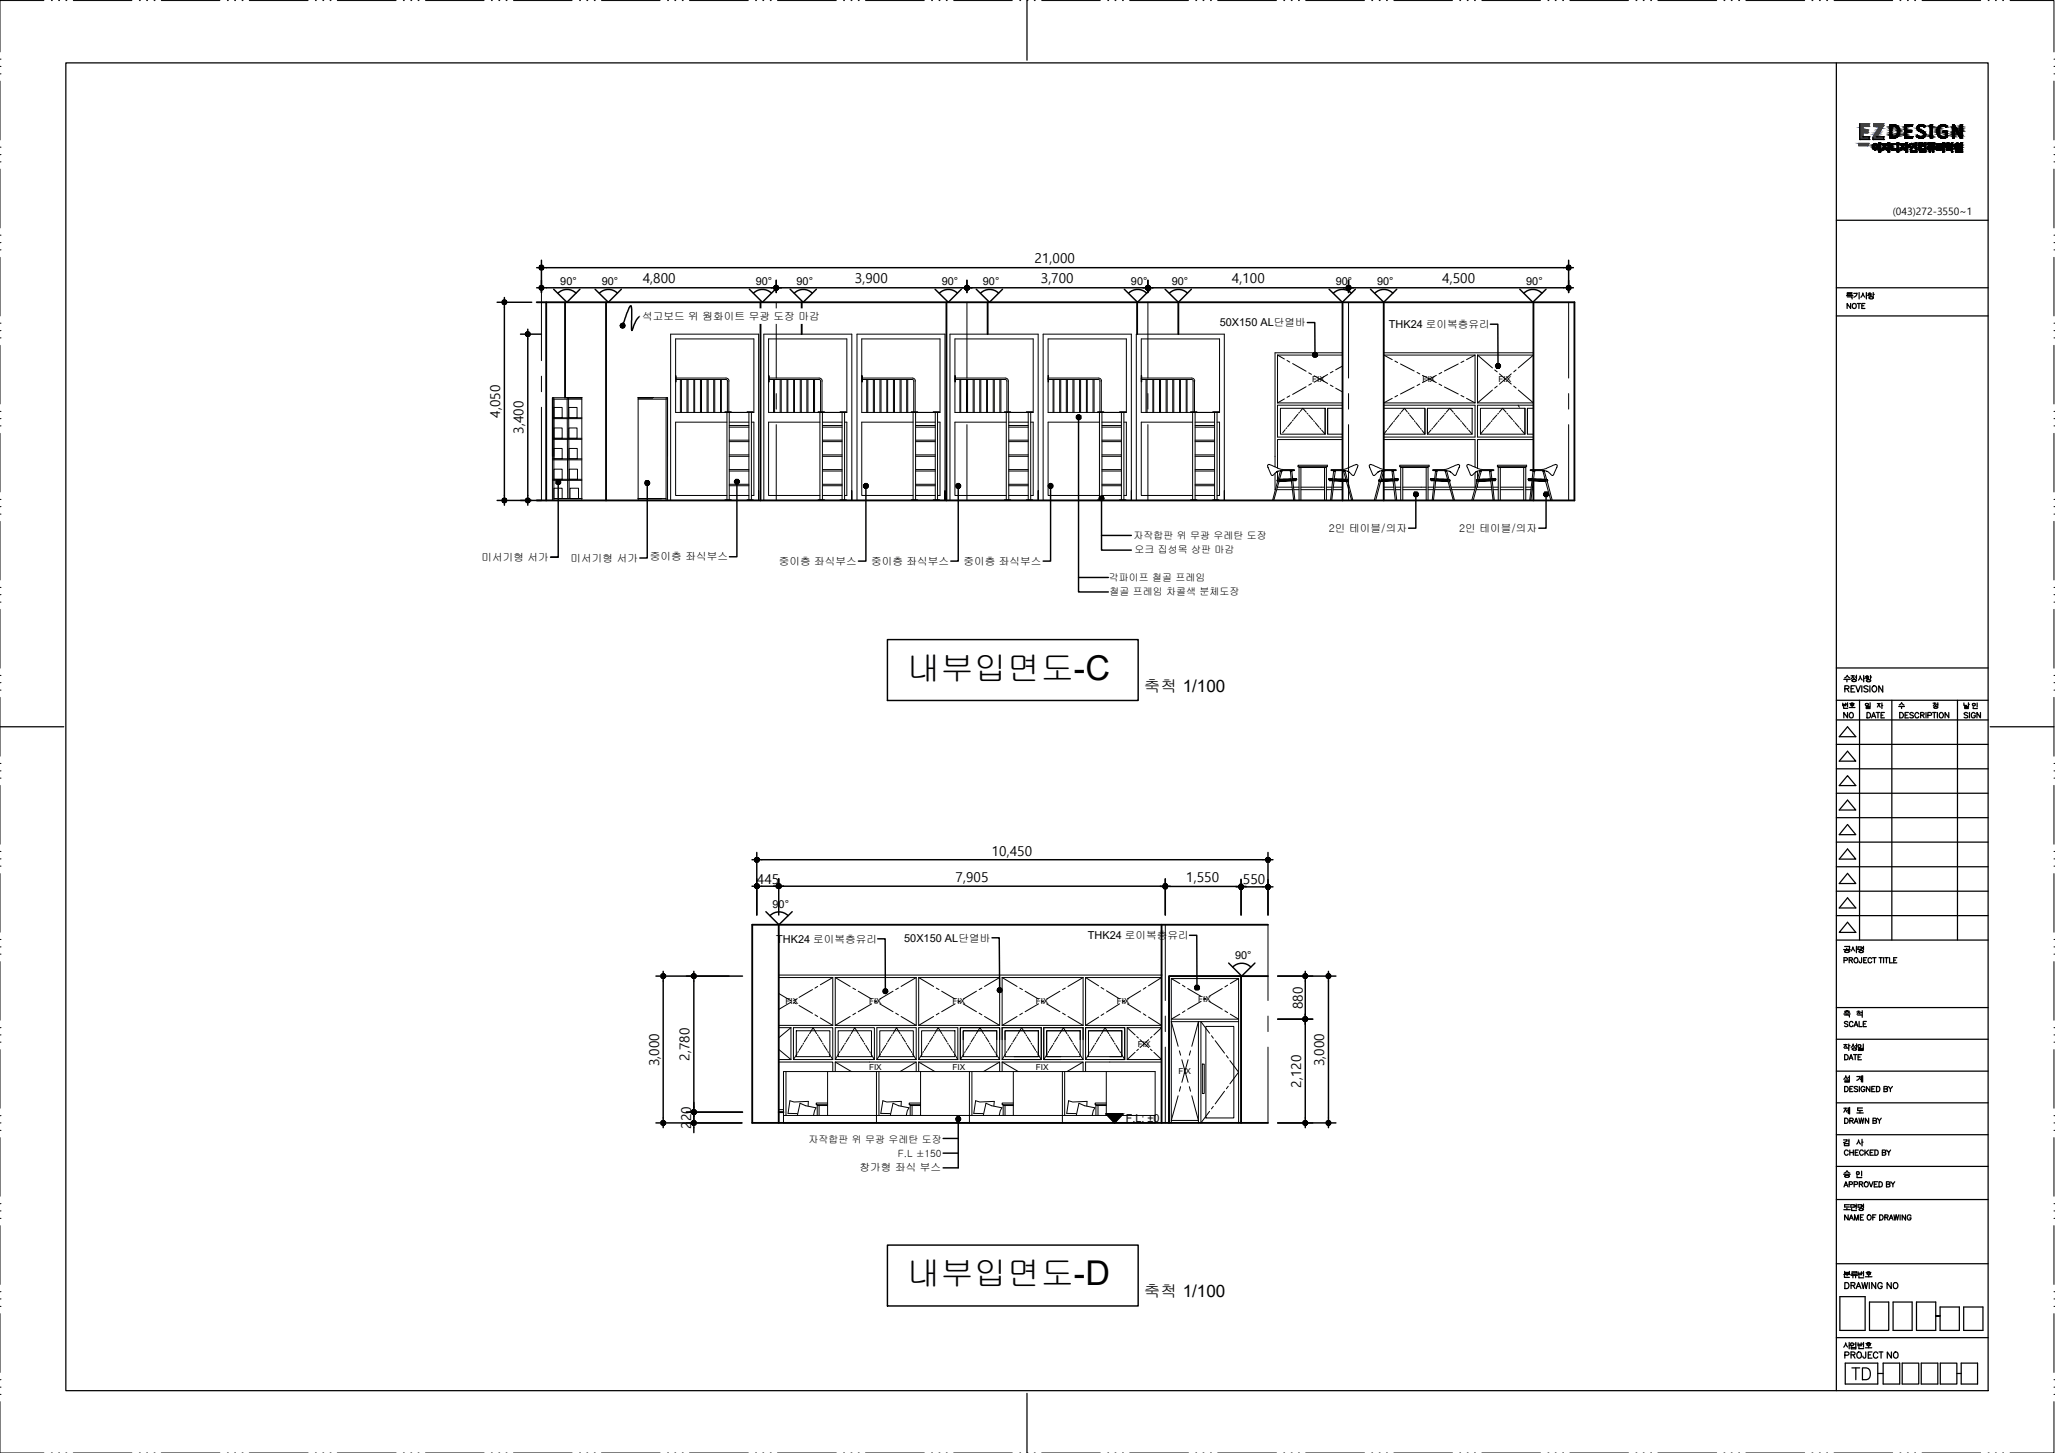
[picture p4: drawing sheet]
<svg xmlns="http://www.w3.org/2000/svg" width="420mm" height="297mm" viewBox="0 0 420 297" stroke-linecap="round" stroke-linejoin="round" font-family="sans-serif">
<defs><g id="words">
<g font-size="6.8">
<text x="185.5" y="139">내부입면도-C</text>
<text x="185.5" y="262.7">내부입면도-D</text>
</g>
<g font-size="3.4">
<text x="233.9" y="141.5">축척 1/100</text>
<text x="233.9" y="265.2">축척 1/100</text>
</g>
<g font-size="2.8">
<text x="211.5" y="53.8">21,000</text>
<text x="131.4" y="57.9">4,800</text>
<text x="174.8" y="57.9">3,900</text>
<text x="212.8" y="57.9">3,700</text>
<text x="251.9" y="57.9">4,100</text>
<text x="294.9" y="57.9">4,500</text>
<text x="102.3" y="85.4" transform="rotate(-90 102.3 85.4)">4,050</text>
<text x="107.1" y="88.7" transform="rotate(-90 107.1 88.7)">3,400</text>
<text x="202.8" y="174.9">10,450</text>
<text x="154.8" y="180.6">445</text>
<text x="195.4" y="180.3">7,905</text>
<text x="242.5" y="180.4">1,550</text>
<text x="254.1" y="180.8">550</text>
<text x="266.4" y="206.3" transform="rotate(-90 266.4 206.3)">880</text>
<text x="134.7" y="218" transform="rotate(-90 134.7 218)">3,000</text>
<text x="141" y="216.8" transform="rotate(-90 141 216.8)">2,780</text>
<text x="270.8" y="218" transform="rotate(-90 270.8 218)">3,000</text>
<text x="266" y="222.3" transform="rotate(-90 266 222.3)">2,120</text>
<text x="141.3" y="230.7" transform="rotate(-90 141.3 230.7)">220</text>
</g>
<g font-size="2.2">
<text x="114.6" y="58.3">90°</text>
<text x="123" y="58.3">90°</text>
<text x="154.5" y="58.3">90°</text>
<text x="162.9" y="58.3">90°</text>
<text x="192.5" y="58.3">90°</text>
<text x="201" y="58.3">90°</text>
<text x="231.2" y="58.3">90°</text>
<text x="239.6" y="58.3">90°</text>
<text x="273.1" y="58.3">90°</text>
<text x="281.6" y="58.3">90°</text>
<text x="312" y="58.3">90°</text>
<text x="131.3" y="65.4">석고보드 위 웜화이트 무광 도장 마감</text>
<text x="249.4" y="66.7">50X150 AL단열바</text>
<text x="284" y="67">THK24 로이복층유리</text>
<text x="271.7" y="108.8">2인 테이블/의자</text>
<text x="298.3" y="108.8">2인 테이블/의자</text>
<text x="98.4" y="114.7">미서기형 서가</text>
<text x="116.7" y="114.8">미서기형 서가</text>
<text x="132.9" y="114.6">중이층 좌식부스</text>
<text x="159.2" y="115.5">중이층 좌식부스</text>
<text x="178.1" y="115.5">중이층 좌식부스</text>
<text x="197" y="115.5">중이층 좌식부스</text>
<text x="157.9" y="185.5">90°</text>
<text x="222.4" y="191.9">THK24 로이복층유리</text>
<text x="158.7" y="192.7">THK24 로이복층유리</text>
<text x="184.9" y="192.5">50X150 AL단열바</text>
<text x="252.5" y="196">90°</text>
<text x="230.2" y="229.3">F.L: ±0</text>
<text x="175.7" y="239.4">창가형 좌식 부스</text>
</g>
<text font-size="2.1" x="387" y="44">(043)272-3550~1</text>
<g font-size="2">
<text x="231.8" y="110.2">자작합판 위 무광 우레탄 도장</text>
<text x="231.9" y="113.1">오크 집성목 상판 마감</text>
<text x="226.7" y="118.8">각파이프 철골 프레임</text>
<text x="226.8" y="121.7">철골 프레임 차콜색 분체도장</text>
<text x="165.3" y="233.7">자작합판 위 무광 우레탄 도장</text>
<text x="183.6" y="236.6">F.L ±150</text>
</g>
<g font-size="1.7">
<text x="268.3" y="78.1">FIX</text>
<text x="290.9" y="78.1">FIX</text>
<text x="306.4" y="78.1">FIX</text>
<text x="160.6" y="205.3">FIX</text>
<text x="177.7" y="205.3">FIX</text>
<text x="194.7" y="205.3">FIX</text>
<text x="211.8" y="205.3">FIX</text>
<text x="228.3" y="205.3">FIX</text>
<text x="245" y="204.8">FIX</text>
<text x="232.6" y="213.9">FIX</text>
<text x="177.7" y="218.7">FIX</text>
<text x="194.7" y="218.7">FIX</text>
<text x="211.8" y="218.7">FIX</text>
<text x="240.9" y="219.6">FIX</text>
</g>
</g></defs>
<!-- layer: 0 -->
<g fill="#000" stroke="#000" stroke-width=".2">
<path d="M383.2 30.6h.4zM383.3 29.4h.2zM384.7 30.6h.4zM387.1 30.4h.6zM387.3 30.4h.4zM387.5 30.4h.2zM387.6 30.4h.1zM387.9 26.4h.4zM388.5 30.7h.1zM390.7 30.2h.3zM392.2 29.8h.2zM392.3 29.7h.8z"/>
<path d="M392.3 30.3h.1zM392.6 25.5h.5zM392.6 28.3h.3zM392.6 29.7h.5zM392.6 30h.3zM392.8 29.7h.3zM392.7 25.5h.2zM393.1 25.9h.5zM393.3 25.9h.2zM396.1 26.5h.4zM396.2 26.1h.4zM396.2 27.7h.5z"/>
<path d="M396.3 26h.4zM396.5 30.5h.5zM396.7 25.6h1.2zM397 25.5h.6zM397.2 28.3h.2zM397.6 25.8h.5zM397.6 25.9h.5zM398.1 30.3h.4zM398.2 29.6h.2zM399.6 30h1.2zM399.9 30h.9zM400 29.9h.4z"/>
<path d="M400.1 29.3h.2zM400.5 30h.3zM400.6 30h.2z"/>
<path d="M382.9 29.7h.3zM382.9 29.7h.3z"/>
<path d="M382.9 30.3h.3zM382.9 30.3h.3z"/>
<path d="M383 30.4h.2zM383 30.4h.2z"/>
<path d="M383 30.5h.8zM383 30.5h.8z"/>
<path d="M382.9 29.8h.2zM382.9 29.8h.2z"/>
<path d="M382.9 29.8l.2 .1zM382.9 29.8l.2 .1z"/>
<path d="M382.9 29.9l.2 .1v-.1zM382.9 29.9l.2 .1h-.2z"/>
<path d="M382.9 30l.2 .1zM382.9 30l.2 .1z"/>
<path d="M382.9 30.1h.2zM382.9 30.1h.2z"/>
<path d="M382.9 30.1l.2 .1zM382.9 30.1l.2 .1z"/>
<path d="M382.9 30.2l.3 .1zM382.9 30.2l.3 .1z"/>
<path d="M382.9 29.7h.3zM382.9 29.7l.2 .1z"/>
<path d="M382.9 30.3h.3zM382.9 30.3h.3z"/>
<path d="M383 29.7h.2zM383 29.7h.2z"/>
<path d="M383 30.3l.2 .1zM383 30.3l.2 .1z"/>
<path d="M383.2 30.6h.3zM383.3 30.6h.2z"/>
<path d="M383 29.6h.2zM383 29.6h.2z"/>
<path d="M383 29.6h.2zM383 29.6l.2 .1z"/>
<path d="M383 30.4h.3zM383 30.4h.3z"/>
<path d="M383 29.6h.3zM383 29.6h.2z"/>
<path d="M383 30.4l.3 .1zM383 30.4l.3 .1z"/>
<path d="M383 29.5h.3zM383 29.5h.4z"/>
<path d="M383 29.5h.3zM383 29.5l.3 .1z"/>
<path d="M383 30.5h.4zM383 30.5h.4z"/>
<path d="M383.3 29.4h.3zM383.2 29.4h.4z"/>
<path d="M383.5 30.4h.3zM383.5 30.4h.3z"/>
<path d="M383.2 29.4h.5zM383.1 29.4h.6z"/>
<path d="M383.6 29.7h.2zM383.6 29.7h.2z"/>
<path d="M383.6 30.3h.2zM383.6 30.3h.2z"/>
<path d="M383.1 29.4l.7 .1zM383 29.5h.8z"/>
<path d="M383.1 30.6h.6zM383.1 30.6h.5z"/>
<path d="M383 29.5h.8zM383 29.5h.8z"/>
<path d="M383.4 29.5h.4zM383.4 29.5h.4z"/>
<path d="M383.5 29.5l.3 .1zM383.5 29.5l.3 .1z"/>
<path d="M383.5 29.6h.3zM383.5 29.6h.3z"/>
<path d="M383.5 30.4l.3 .1zM383.5 30.4l.3 .1z"/>
<path d="M383.5 30.5h.3zM383.4 30.5h.4z"/>
<path d="M383 30.5h.8zM383 30.5l.7 .1z"/>
<path d="M383.5 29.6h.3zM383.5 29.6h.3z"/>
<path d="M383.5 29.6l.3 .1zM383.5 29.6l.3 .1z"/>
<path d="M383.6 29.7h.2zM383.6 29.7h.2z"/>
<path d="M383.6 30.3l.2 .1zM383.6 30.3l.2 .1z"/>
<path d="M383.5 30.4h.3zM383.5 30.4h.3z"/>
<path d="M383.6 29.7l.2 .1zM383.6 29.7l.2 .1z"/>
<path d="M383.7 29.8h.2zM383.7 29.8h.2z"/>
<path d="M383.7 30.2l.1 .1zM383.7 30.2l.1 .1z"/>
<path d="M383.6 30.3h.2zM383.6 30.3h.2z"/>
<path d="M383.7 29.8l.2 .1zM383.7 29.8l.2 .1z"/>
<path d="M383.7 29.9l.2 .1v-.1zM383.7 29.9l.2 .1h-.2z"/>
<path d="M383.7 30l.2 .1zM383.7 30l.2 .1z"/>
<path d="M383.7 30.1h.2zM383.7 30.1h.2z"/>
<path d="M383.7 30.1h.2zM383.7 30.1l.1 .1z"/>
<path d="M384.2 29.2h.2zM384.2 29.2h.2zM384.2 29.2h.2zM384.2 29.2h.2z"/>
<path d="M384.2 29.2h.2zM384.2 29.2h.2z"/>
<path d="M384.2 29.2l.2 .1zM384.2 29.2l.2 .1z"/>
<path d="M384.2 29.3h.2zM384.2 29.3h.2z"/>
<path d="M384.2 29.3l.2 .1zM384.2 29.3l.2 .1z"/>
<path d="M384.2 29.4l.2 .1v-.1zM384.2 29.4l.2 .1h-.2z"/>
<path d="M384.2 29.5l.2 .1v-.1zM384.2 29.5l.2 .1h-.2z"/>
<path d="M384.2 29.6l.2 .2v-.2zM384.2 29.6l.2 .2h-.2z"/>
<path d="M384.2 29.8l.2 .3v-.3zM384.2 29.8l.2 .3h-.2z"/>
<path d="M384.2 30.1l.2 .4v-.4zM384.2 30.1l.2 .4h-.2z"/>
<path d="M384.2 30.5l.2 .1v-.1zM384.2 30.5l.2 .1h-.2z"/>
<path d="M384.2 30.6l.2 .2v-.2zM384.2 30.6l.2 .2h-.2z"/>
<path d="M384.2 30.8l.2 .1zM384.2 30.8l.2 .1z"/>
<path d="M384.2 30.9l.2 .1zM384.2 30.9l.2 .1z"/>
<path d="M384.2 31h.2zM384.2 31h.2zM384.2 31h.2zM384.2 31h.2z"/>
<path d="M384.2 31l.2 .1zM384.2 31l.2 .1zM384.2 31.1h.2zM384.2 31.1h.2zM384.2 31.1h.2zM384.2 31.1h.2z"/>
<path d="M384.7 30.6h.4zM384.7 30.6h.4zM384.7 30.6h.4zM384.7 30.6h.4z"/>
<path d="M384.8 29.4h1zM384.8 29.4h1zM384.8 29.4h1zM384.8 29.4h1zM384.8 29.4h1zM384.8 29.4h1z"/>
<path d="M384.8 30.7h.1zM384.8 30.7h.1z"/>
<path d="M384.8 30.6h.1zM384.8 30.6h.2z"/>
<path d="M384.8 30.6h.1zM384.8 30.6l.1 .1z"/>
<path d="M384.7 30.6h.3zM384.7 30.6h.3zM384.7 30.6h.3zM384.7 30.6h.4z"/>
<path d="M384.7 30.6h.3zM384.7 30.6h.3z"/>
<path d="M384.7 30.6h.3zM384.7 30.6h.3z"/>
<path d="M384.8 30.5l.3 .1zM384.7 30.6h.4zM384.7 30.6h.4z"/>
<path d="M385.1 30.1h.2zM385.1 30.1h.2z"/>
<path d="M385.1 30.1h.2zM385.1 30.1h.2zM385.1 30.1h.2zM385.1 30.1h.2z"/>
<path d="M384.9 30.5h.2zM384.8 30.5h.3z"/>
<path d="M385.2 29.6h.2zM385.2 29.6h.2zM385.2 29.6h.2zM385.2 29.6h.2zM385.2 29.6h.2zM385.2 29.6h.2zM385.2 29.6h.2zM385.2 29.6h.2z"/>
<path d="M384.9 30.4h.3zM384.9 30.4l.2 .1h-.2zM384.9 30.5h.2zM384.9 30.5h.2z"/>
<path d="M385 30.3h.2zM385 30.3l.2 .1z"/>
<path d="M385.1 30.1l.2 .1zM385.1 30.1l.2 .1z"/>
<path d="M385.1 30.2h.2zM385.1 30.2h.2z"/>
<path d="M385.1 30.2h.2zM385 30.3h.2zM385 30.3h.2zM385 30.3h.2z"/>
<path d="M385.2 29.6h.2zM385.2 29.6h.2z"/>
<path d="M385.2 29.6l.2 .1zM385.2 29.6l.2 .1zM385.2 29.7h.2zM385.2 29.7h.2z"/>
<path d="M385.2 29.7h.2zM385.2 29.7h.2zM385.2 29.7h.2zM385.2 29.7h.2z"/>
<path d="M385.2 29.7h.2zM385.2 29.7h.2zM385.2 29.7h.2zM385.2 29.7h.2zM385.2 29.7h.2zM385.2 29.7h.2zM385.2 29.7h.2zM385.2 29.7h.2zM385.2 29.7h.2zM385.2 29.7h.2zM385.2 29.7h.2zM385.2 29.7h.2zM385.2 29.7h.2zM385.2 29.7h.2z"/>
<path d="M385.2 29.7l.2 .1zM385.2 29.7l.2 .1zM385.2 29.8h.2zM385.2 29.8h.2z"/>
<path d="M385.2 29.8l.2 .1zM385.2 29.8l.2 .1z"/>
<path d="M385.1 29.9l.3 .1zM385.1 29.9l.3 .1z"/>
<path d="M385.1 30h.3zM385.1 30h.3z"/>
<path d="M385.1 30h.3zM385.1 30h.3z"/>
<path d="M385.1 30l.4 .1zM385.1 30l.4 .1zM385.1 30.1h.4zM385.1 30.1h.4zM385.3 30.1h.2zM385.3 30.1h.2z"/>
<path d="M385.3 30.1l.2 .1zM385.3 30.1l.2 .1z"/>
<path d="M385.3 30.2h.2zM385.3 30.2h.2z"/>
<path d="M385.3 30.2l.3 .1zM385.3 30.2l.3 .1z"/>
<path d="M385.5 30.5h.4zM385.5 30.5h.4z"/>
<path d="M385.4 30.3h.2zM385.4 30.3h.2z"/>
<path d="M385.4 30.3h.3zM385.4 30.3h.3z"/>
<path d="M385.4 30.3l.3 .1zM385.4 30.3l.3 .1z"/>
<path d="M385.4 30.4h.3zM385.4 30.4h.3z"/>
<path d="M385.4 30.4l.4 .1zM385.4 30.4l.4 .1z"/>
<path d="M385.7 30.6h.1zM385.7 30.6h.1z"/>
<path d="M384.8 29.4h1zM384.8 29.4h1zM384.8 29.4h1zM384.8 29.4h1zM384.8 29.4h1zM384.8 29.4h1z"/>
<path d="M384.8 29.4h1zM384.8 29.4h1zM384.8 29.4h1zM384.8 29.4h1z"/>
<path d="M384.8 29.4l1 .1zM384.8 29.4l1 .1z"/>
<path d="M384.8 29.5h1zM384.8 29.5h1zM384.8 29.5h1zM384.8 29.5h1zM384.8 29.5h1zM384.8 29.5h1zM384.8 29.5h1zM384.8 29.5h1z"/>
<path d="M384.8 29.5l1 .1zM384.8 29.5l1 .1zM384.8 29.6h1zM384.8 29.6h1zM384.8 29.6h1zM384.8 29.6h1z"/>
<path d="M385.5 30.5h.4zM385.5 30.5h.4zM385.5 30.5h.4zM385.5 30.5h.4z"/>
<path d="M385.6 30.6h.2zM385.6 30.6h.2z"/>
<path d="M385.6 30.6h.2zM385.6 30.6h.2z"/>
<path d="M385.5 30.5h.4zM385.5 30.5h.4zM385.5 30.5h.4zM385.5 30.5h.4zM385.5 30.5h.4zM385.5 30.5h.4zM385.5 30.5h.4zM385.5 30.5h.4z"/>
<path d="M385.5 30.5h.4zM385.5 30.5l.3 .1z"/>
<path d="M386 29.2h.2zM386 29.2h.2zM386 29.2h.2zM386 29.2h.2z"/>
<path d="M386 29.2h.2zM386 29.2h.2z"/>
<path d="M386 29.2l.2 .1zM386 29.2l.2 .1z"/>
<path d="M386 29.3h.2zM386 29.3h.2z"/>
<path d="M386 29.3l.2 .1zM386 29.3l.2 .1z"/>
<path d="M386 29.4l.2 .1v-.1zM386 29.4l.2 .1h-.2z"/>
<path d="M386 29.5l.2 .1v-.1zM386 29.5l.2 .1h-.2z"/>
<path d="M386 29.6l.2 .2v-.2zM386 29.6l.2 .2h-.2z"/>
<path d="M386 29.8l.2 .3v-.3zM386 29.8l.2 .3h-.2z"/>
<path d="M386 30.1l.2 .4v-.4zM386 30.1l.2 .4h-.2z"/>
<path d="M386 30.5l.2 .1v-.1zM386 30.5l.2 .1h-.2z"/>
<path d="M386 30.6l.2 .2v-.2zM386 30.6l.2 .2h-.2z"/>
<path d="M386 30.8l.2 .1v-.1zM386 30.8l.2 .1h-.2z"/>
<path d="M386 30.9h.2zM386 30.9h.2z"/>
<path d="M386 30.9l.2 .1zM386 30.9l.2 .1z"/>
<path d="M386 31h.2zM386 31h.2z"/>
<path d="M386 31l.2 .1zM386 31l.2 .1zM386 31.1h.2zM386 31.1h.2zM386 31.1h.2zM386 31.1h.2z"/>
<path d="M386.4 25.5h.7zM386.4 25.5h.7zM386.4 25.5h.7zM386.4 25.5h.7z"/>
<path d="M386.4 25.8h.4zM386.4 25.8h.4z"/>
<path d="M386.4 25.8h.4zM386.4 25.8h.4z"/>
<path d="M386.4 27.9h.4zM386.4 27.9h.4z"/>
<path d="M386.4 27.9h.4zM386.4 27.9h.4z"/>
<path d="M386.7 30.4h.2zM386.7 30.4h.2z"/>
<path d="M386.7 30.4h.2zM386.7 30.4h.2z"/>
<path d="M386.7 30.4h1zM386.7 30.4h1z"/>
<path d="M386.4 25.8l.4 .1zM386.4 25.8l.4 .1z"/>
<path d="M386.4 25.9h.4zM386.4 25.9h.4zM386.4 25.9h.4zM386.4 25.9h.4z"/>
<path d="M386.4 25.9h.4zM386.4 25.9h.4z"/>
<path d="M386.4 25.9l.4 .1zM386.4 25.9l.4 .1zM386.4 26h.4zM386.4 26h.4z"/>
<path d="M386.4 26l.4 .1zM386.4 26l.4 .1z"/>
<path d="M386.4 26.1h.4zM386.4 26.1h.4z"/>
<path d="M386.4 26.1l.4 .1zM386.4 26.1l.4 .1z"/>
<path d="M386.4 26.2l.4 .1zM386.4 26.2l.4 .1z"/>
<path d="M386.4 26.3h.4zM386.4 26.3h.4z"/>
<path d="M386.4 26.3l.4 .1v-.1zM386.4 26.3l.4 .1h-.4zM386.4 26.4h.4zM386.4 26.4h.4z"/>
<path d="M386.4 26.4l.4 .3v-.3zM386.4 26.4l.4 .3h-.4z"/>
<path d="M386.4 26.7h.4zM386.4 26.7h.4z"/>
<path d="M386.4 26.7l.4 .4v-.4zM386.4 26.7l.4 .4h-.4z"/>
<path d="M386.4 27.1l.4 .1zM386.4 27.1l.4 .1z"/>
<path d="M386.4 27.2l.4 .2v-.2zM386.4 27.2l.4 .2h-.4z"/>
<path d="M386.4 27.4h.4zM386.4 27.4h.4z"/>
<path d="M386.4 27.4l.4 .1zM386.4 27.4l.4 .1zM386.4 27.5h.4zM386.4 27.5h.4z"/>
<path d="M386.4 27.5l.4 .1zM386.4 27.5l.4 .1z"/>
<path d="M386.4 27.6h.4zM386.4 27.6h.4z"/>
<path d="M386.4 27.6l.4 .1zM386.4 27.6l.4 .1z"/>
<path d="M386.4 27.7l.4 .1zM386.4 27.7l.4 .1zM386.4 27.8h.4zM386.4 27.8h.4z"/>
<path d="M386.4 27.8h.4zM386.4 27.8h.4z"/>
<path d="M386.4 27.8l.4 .1zM386.4 27.8l.4 .1zM386.4 27.9h.4zM386.4 27.9h.4z"/>
<path d="M386.4 27.9h.4zM386.4 27.9h.4z"/>
<path d="M386.7 30.6h.1zM386.7 30.6h.1zM386.7 30.6h.1zM386.7 30.6h.2z"/>
<path d="M386.7 29.5h.2zM386.7 29.5h.2z"/>
<path d="M386.7 29.5l.2 .1zM386.7 29.5l.2 .1z"/>
<path d="M386.7 29.6h.2zM386.7 29.6h.2zM386.7 29.6h.2zM386.7 29.6h.2z"/>
<path d="M386.7 29.6l.2 .1zM386.7 29.6l.2 .1z"/>
<path d="M386.7 29.7h.2zM386.7 29.7h.2zM386.7 29.7h.2zM386.7 29.7h.2z"/>
<path d="M386.7 29.7l.2 .1zM386.7 29.7l.2 .1z"/>
<path d="M386.7 29.8l.2 .1zM386.7 29.8l.2 .1z"/>
<path d="M386.7 29.9l.2 .1zM386.7 29.9l.2 .1z"/>
<path d="M386.7 30l.2 .1zM386.7 30l.2 .1z"/>
<path d="M386.7 30.1l.2 .1zM386.7 30.1l.2 .1z"/>
<path d="M386.7 30.2l.2 .1zM386.7 30.2l.2 .1zM386.7 30.3h.2zM386.7 30.3h.2z"/>
<path d="M386.7 30.3h.2zM386.7 30.3h.2z"/>
<path d="M386.7 30.3l.2 .1zM386.7 30.3l.2 .1z"/>
<path d="M386.7 30.4h.2zM386.7 30.4h.2z"/>
<path d="M386.7 30.6h.2zM386.7 30.6h.2z"/>
<path d="M386.7 30.6h.2zM386.7 30.6h.4z"/>
<path d="M386.7 30.6h.4zM386.7 30.6h.5z"/>
<path d="M386.4 28.2h.7zM386.4 28.2h.7z"/>
<path d="M386.4 25.5h.7zM386.4 25.5h.7z"/>
<path d="M386.4 28.2h.7zM386.4 28.2h.7zM386.4 28.2h.7zM386.4 28.2h.8z"/>
<path d="M386.4 28.2h.8zM386.4 28.2h.8z"/>
<path d="M386.4 28.2h.8zM386.4 28.2h1z"/>
<path d="M386.7 30.6h.5zM386.7 30.6h.6z"/>
<path d="M386.7 30.6h.5zM386.7 30.6h.5z"/>
<path d="M386.4 25.5h.9zM386.4 25.5h.9zM386.4 25.5h.9zM386.4 25.5h.9z"/>
<path d="M386.4 25.5l1.1 .1zM386.4 25.5l1.1 .1z"/>
<path d="M386.7 30.6h.6zM386.7 30.6h.7z"/>
<path d="M386.4 28.2h1zM386.4 28.2h1.1z"/>
<path d="M386.4 28.2h1zM386.4 28.2h1z"/>
<path d="M386.7 30.6h.7zM386.7 30.6h.9z"/>
<path d="M386.4 25.6h1.1zM386.4 25.6h1.1z"/>
<path d="M386.4 25.6h1.2zM386.4 25.6h1.2z"/>
<path d="M386.7 29.4h.9zM386.7 29.4h.9zM386.7 29.4h.9zM386.7 29.4h.9zM386.7 29.4h.9zM386.7 29.4h.9zM386.7 29.4h.9zM386.7 29.4h.9z"/>
<path d="M386.7 29.4h.9zM386.7 29.4h.9zM386.7 29.4h.9zM386.7 29.4h.9zM386.7 29.4h.9zM386.7 29.4h.9z"/>
<path d="M386.7 29.4h.9zM386.7 29.4h.9zM386.7 29.4h.9zM386.7 29.4h.9z"/>
<path d="M386.7 29.4l.9 .1zM386.7 29.4l.9 .1zM386.7 29.5h.9zM386.7 29.5h.9zM386.7 29.5h.9zM386.7 29.5h.9zM386.7 29.5h.9zM386.7 29.5h.9z"/>
<path d="M386.7 30.6h.9zM386.7 30.6h.9z"/>
<path d="M386.4 28.1h1.2zM386.4 28.1h1.3z"/>
<path d="M386.4 28.1h1.2zM386.4 28.1l1.1 .1z"/>
<path d="M387.6 25.9h.5zM387.6 25.9h.5z"/>
<path d="M386.4 25.6h1.3zM386.4 25.6h1.3z"/>
<path d="M386.4 25.6l1.4 .1zM386.4 25.6l1.4 .1zM386.4 25.7h1.4zM386.4 25.7h1.4z"/>
<path d="M387.6 30.4h.1zM387.5 30.4h.2zM387.4 30.4h.3z"/>
<path d="M387.4 30.4h.3zM387.3 30.4h.4zM387.2 30.4h.5z"/>
<path d="M387.2 30.4h.5zM387.1 30.4h.6zM386.9 30.4h.8z"/>
<path d="M386.7 30.4l1 .1zM386.7 30.4l1 .1z"/>
<path d="M386.7 30.5h1zM386.7 30.5h1z"/>
<path d="M386.7 30.5l1 .1zM386.7 30.5l1 .1zM386.7 30.6h1zM386.7 30.6h1zM386.7 30.6h1zM386.7 30.6h1zM386.7 30.6h1zM386.7 30.6h1zM386.7 30.6h1zM386.7 30.6h1z"/>
<path d="M386.7 30.6h1zM386.7 30.6h.9zM386.7 30.6h.9zM386.7 30.6h.9z"/>
<path d="M386.4 28.1h1.4zM386.4 28.1h1.3z"/>
<path d="M386.4 25.7h1.5zM386.4 25.7h1.5z"/>
<path d="M386.4 28.1h1.4zM386.4 28.1h1.4z"/>
<path d="M386.4 28h1.5zM386.4 28l1.4 .1z"/>
<path d="M387.9 29.2h.2zM387.9 29.2h.2zM387.9 29.2h.2zM387.9 29.2h.2z"/>
<path d="M386.4 25.7l1.6 .1zM386.4 25.7l1.6 .1z"/>
<path d="M386.4 28h1.5zM386.4 28h1.5z"/>
<path d="M386.4 25.8h1.6zM386.4 25.8h1.6z"/>
<path d="M387.1 25.8h.9zM387.1 25.8h.9z"/>
<path d="M387.1 25.8h.9zM387.1 25.8h.9z"/>
<path d="M387.2 25.8h.8zM387.2 25.8h.8z"/>
<path d="M387.3 25.8l.7 .1zM387.3 25.8l.7 .1zM387.4 25.9h.6zM387.4 25.9h.6z"/>
<path d="M387.3 27.9h.7zM387.2 27.9h.8z"/>
<path d="M387.2 27.9h.8zM387.1 27.9h.9z"/>
<path d="M386.4 27.9h1.6zM386.4 27.9l1.5 .1z"/>
<path d="M387.4 25.9h.7zM387.4 25.9h.7z"/>
<path d="M387.5 27.9h.5zM387.3 27.9h.7z"/>
<path d="M387.5 25.9h.6zM387.5 25.9h.6z"/>
<path d="M387.6 27.8l.5 .1zM387.6 27.8l.5 .1z"/>
<path d="M387.5 27.9h.6zM387.5 27.9h.5z"/>
<path d="M387.6 25.9l.6 .1zM387.6 25.9l.6 .1z"/>
<path d="M387.7 27.8h.4zM387.7 27.8h.5z"/>
<path d="M387.7 27.8h.4zM387.6 27.8h.5z"/>
<path d="M387.9 29.2h.2zM387.9 29.2h.2z"/>
<path d="M387.9 29.2l.2 .1zM387.9 29.2l.2 .1z"/>
<path d="M387.9 29.3h.2zM387.9 29.3h.2z"/>
<path d="M387.9 29.3l.2 .1zM387.9 29.3l.2 .1z"/>
<path d="M387.9 29.4l.2 .1v-.1zM387.9 29.4l.2 .1h-.2z"/>
<path d="M387.9 29.5l.2 .1v-.1zM387.9 29.5l.2 .1h-.2z"/>
<path d="M387.9 29.6l.2 .2v-.2zM387.9 29.6l.2 .2h-.2z"/>
<path d="M387.9 29.8l.2 .3v-.3zM387.9 29.8l.2 .3h-.2z"/>
<path d="M387.9 30.1l.2 .4v-.4zM387.9 30.1l.2 .4h-.2z"/>
<path d="M387.9 30.5l.2 .1v-.1zM387.9 30.5l.2 .1h-.2z"/>
<path d="M387.9 30.6l.2 .2v-.2zM387.9 30.6l.2 .2h-.2z"/>
<path d="M387.9 30.8l.2 .1zM387.9 30.8l.2 .1z"/>
<path d="M387.9 30.9l.2 .1zM387.9 30.9l.2 .1z"/>
<path d="M387.9 31h.2zM387.9 31h.2zM387.9 31h.2zM387.9 31h.2z"/>
<path d="M387.9 31l.2 .1zM387.9 31l.2 .1zM387.9 31.1h.2zM387.9 31.1h.2zM387.9 31.1h.2zM387.9 31.1h.2z"/>
<path d="M387.7 26l.5 .1zM387.7 26l.5 .1zM387.8 26.1h.4zM387.8 26.1h.4z"/>
<path d="M387.8 26.1l.4 .1v-.1zM387.8 26.1l.4 .1h-.3z"/>
<path d="M387.8 27.7h.4zM387.8 27.7l.4 .1h-.5z"/>
<path d="M387.9 26.2h.4zM387.9 26.2h.4z"/>
<path d="M387.8 27.6h.4zM387.8 27.6h.4z"/>
<path d="M387.8 27.6h.4zM387.8 27.6l.4 .1z"/>
<path d="M387.9 26.2l.4 .1zM387.9 26.2l.4 .1z"/>
<path d="M387.9 26.3l.4 .1v-.1zM387.9 26.3l.4 .1h-.4zM387.9 26.4h.4z"/>
<path d="M387.9 27.5h.4zM387.9 27.5h.4z"/>
<path d="M387.9 27.5h.4zM387.9 27.5l.3 .1h-.4z"/>
<path d="M388 26.4l.4 .1-.1-.1zM388 26.4l.4 .1h-.4z"/>
<path d="M388 27.2l.3 .1zM388 27.2l.3 .1z"/>
<path d="M388 27.3l.3 .1zM388 27.3l.3 .1z"/>
<path d="M387.9 27.4h.4zM387.9 27.4l.4 .1z"/>
<path d="M388 26.5l.4 .1zM388 26.5l.4 .1z"/>
<path d="M388 26.6l.4 .1zM388 26.6l.4 .1z"/>
<path d="M388 26.7h.4zM388 26.7h.4z"/>
<path d="M388 26.7l.4 .1zM388 26.7l.4 .1z"/>
<path d="M388 26.8l.4 .2v-.2zM388 26.8l.4 .2h-.4z"/>
<path d="M388 27h.4zM388 27h.4z"/>
<path d="M388 27l.4 .1v-.1zM388 27l.4 .1h-.4zM388 27.1h.4zM388 27.1h.4z"/>
<path d="M388 27.1l.3 .1 .1-.1zM388 27.1l.3 .1h-.3z"/>
<path d="M388.4 30.6h.3zM388.4 30.6h.3zM388.4 30.6h.3zM388.4 30.6h.3z"/>
<path d="M388.5 29.4h1zM388.5 29.4h1z"/>
<path d="M388.5 30.6h.2zM388.5 30.6h.2z"/>
<path d="M388.5 30.6h.2zM388.5 30.6l.1 .1z"/>
<path d="M388.5 30.6h.2zM388.5 30.6h.2z"/>
<path d="M388.4 30.6h.3zM388.4 30.6h.3z"/>
<path d="M388.8 30.1h.2zM388.8 30.1h.2zM388.8 30.1h.2zM388.8 30.1h.2z"/>
<path d="M388.8 30.1h.2zM388.8 30.1h.2z"/>
<path d="M388.5 30.5h.3zM388.5 30.5l.2 .1zM388.4 30.6h.3zM388.4 30.6h.3zM388.4 30.6h.3zM388.4 30.6h.3zM388.4 30.6h.3zM388.4 30.6h.3z"/>
<path d="M388.5 30.5h.3zM388.5 30.5h.3z"/>
<path d="M388.9 29.6h.2zM388.9 29.6h.2zM388.9 29.6h.2zM388.9 29.6h.2z"/>
<path d="M388.9 29.6h.2zM388.9 29.6h.2zM388.9 29.6h.2zM388.9 29.6h.2z"/>
<path d="M388.6 30.4h.3zM388.6 30.4l.2 .1h-.3zM388.5 30.5h.3zM388.5 30.5h.3z"/>
<path d="M388.7 30.3h.2zM388.7 30.3l.2 .1z"/>
<path d="M388.8 30.2h.2zM388.8 30.2h.2z"/>
<path d="M388.7 30.2h.3zM388.7 30.2l.2 .1h-.2zM388.7 30.3h.2zM388.7 30.3h.2z"/>
<path d="M389 30.1h.2zM389 30.1h.2z"/>
<path d="M388.8 30.1h.2zM388.8 30.1l.2 .1z"/>
<path d="M388.9 29.6h.2zM388.9 29.6h.2z"/>
<path d="M388.9 29.6l.2 .1zM388.9 29.6l.2 .1zM388.9 29.7h.2zM388.9 29.7h.2z"/>
<path d="M388.9 29.7h.2zM388.9 29.7h.2zM388.9 29.7h.2zM388.9 29.7h.2z"/>
<path d="M388.9 29.7h.2zM388.9 29.7h.2zM388.9 29.7h.2zM388.9 29.7h.2zM388.9 29.7h.2zM388.9 29.7h.2zM388.9 29.7h.2zM388.9 29.7h.2zM388.9 29.7h.2zM388.9 29.7h.2zM388.9 29.7h.2zM388.9 29.7h.2zM388.9 29.7h.2zM388.9 29.7h.2z"/>
<path d="M388.9 29.7l.2 .1zM388.9 29.7l.2 .1zM388.9 29.8h.2zM388.9 29.8h.2z"/>
<path d="M388.9 29.8l.2 .1zM388.9 29.8l.2 .1z"/>
<path d="M388.9 29.9l.2 .1zM388.9 29.9l.2 .1z"/>
<path d="M388.9 30h.2zM388.8 30h.3z"/>
<path d="M388.8 30h.4zM388.8 30h.4z"/>
<path d="M388.8 30l.4 .1zM388.8 30l.4 .1z"/>
<path d="M388.8 30.1h.4zM388.8 30.1h.4z"/>
<path d="M389 30.1l.2 .1zM389 30.1l.2 .1zM389 30.2h.2zM389 30.2h.2z"/>
<path d="M389 30.2h.3zM389 30.2h.3z"/>
<path d="M389 30.2l.3 .1zM389 30.2l.3 .1z"/>
<path d="M389 30.3h.3zM389 30.3h.3z"/>
<path d="M389.1 30.3l.3 .1zM389.1 30.3l.3 .1z"/>
<path d="M389.1 30.4h.3zM389.1 30.4h.3z"/>
<path d="M389.4 25.5h1.6zM389.4 25.5h1.6zM389.4 25.5h1.6zM389.4 25.5h1.6zM389.4 25.5h1.6zM389.4 25.5h1.6zM389.4 25.5h1.6zM389.4 25.5h1.6z"/>
<path d="M389.4 25.8h.4zM389.4 25.8h.4zM389.4 25.8h.4zM389.4 25.8h.4z"/>
<path d="M389.4 26.7h1.4zM389.4 26.7h1.4zM389.4 26.7h1.4zM389.4 26.7h1.4z"/>
<path d="M389.4 27h.4zM389.4 27h.4zM389.4 27h.4zM389.4 27h.4z"/>
<path d="M389.4 27.9h1.6zM389.4 27.9h1.6zM389.4 27.9h1.6zM389.4 27.9h1.6z"/>
<path d="M389.1 30.4l.4 .1zM389.1 30.4l.4 .1z"/>
<path d="M388.5 29.4h1zM388.5 29.4h1zM388.5 29.4h1zM388.5 29.4h1z"/>
<path d="M388.5 29.4h1zM388.5 29.4h1zM388.5 29.4h1zM388.5 29.4h1zM388.5 29.4h1zM388.5 29.4h1z"/>
<path d="M388.5 29.4h1zM388.5 29.4h1zM388.5 29.4h1zM388.5 29.4h1z"/>
<path d="M388.5 29.4l1 .1zM388.5 29.4l1 .1z"/>
<path d="M388.5 29.5h1zM388.5 29.5h1zM388.5 29.5h1zM388.5 29.5h1zM388.5 29.5h1zM388.5 29.5h1zM388.5 29.5h1zM388.5 29.5h1z"/>
<path d="M388.5 29.5l1 .1zM388.5 29.5l1 .1zM388.5 29.6h1zM388.5 29.6h1z"/>
<path d="M388.5 29.6h1zM388.5 29.6h1z"/>
<path d="M389.2 30.5h.3zM389.2 30.5h.3zM389.2 30.5h.3zM389.2 30.5h.3z"/>
<path d="M389.3 30.6h.2zM389.3 30.6h.2z"/>
<path d="M389.2 30.5h.4zM389.2 30.5h.4zM389.2 30.5h.4zM389.2 30.5h.4zM389.2 30.5h.4zM389.2 30.5h.4zM389.2 30.5h.4zM389.2 30.5h.4z"/>
<path d="M389.3 30.6h.2zM389.3 30.6h.2z"/>
<path d="M389.3 30.6h.2zM389.3 30.6h.2z"/>
<path d="M389.2 30.5h.4zM389.2 30.5h.4z"/>
<path d="M389.3 30.5h.3zM389.3 30.5l.2 .1z"/>
<path d="M389.7 29.2h.2zM389.7 29.2h.2zM389.7 29.2h.2zM389.7 29.2h.2zM389.7 29.2h.2zM389.7 29.2h.2z"/>
<path d="M389.7 29.9h.2zM389.7 29.9h.2zM389.7 29.9h.2zM389.7 29.9h.2z"/>
<path d="M389.7 30.1h.5zM389.7 30.1h.5z"/>
<path d="M389.7 30.1h.2zM389.7 30.1h.2z"/>
<path d="M389.7 30.1h.2zM389.7 30.1h.2z"/>
<path d="M389.4 25.8l.4 .1zM389.4 25.8l.4 .1z"/>
<path d="M389.4 25.9h.4zM389.4 25.9h.4zM389.4 25.9h.4zM389.4 25.9h.4z"/>
<path d="M389.4 25.9l.4 .1zM389.4 25.9l.4 .1z"/>
<path d="M389.4 26h.4zM389.4 26h.4z"/>
<path d="M389.4 26l.4 .1zM389.4 26l.4 .1z"/>
<path d="M389.4 26.1l.4 .1v-.1zM389.4 26.1l.4 .1h-.4z"/>
<path d="M389.4 26.2l.4 .1v-.1zM389.4 26.2l.4 .1h-.4z"/>
<path d="M389.4 26.3l.4 .1zM389.4 26.3l.4 .1z"/>
<path d="M389.4 26.4h.4zM389.4 26.4h.4z"/>
<path d="M389.4 26.4l.4 .1v-.1zM389.4 26.4l.4 .1h-.4z"/>
<path d="M389.4 26.5l.4 .1zM389.4 26.5l.4 .1zM389.4 26.6h.4zM389.4 26.6h.4z"/>
<path d="M389.4 26.6l.4 .1zM389.4 26.6l.4 .1zM389.4 26.7h.4zM389.4 26.7h.4zM389.4 26.7h.4zM389.4 26.7h.4z"/>
<path d="M389.4 27h.4zM389.4 27h.4z"/>
<path d="M389.4 27h.4zM389.4 27h.4z"/>
<path d="M389.4 27l.4 .1zM389.4 27l.4 .1z"/>
<path d="M389.4 27.1h.4zM389.4 27.1h.4z"/>
<path d="M389.4 27.1l.4 .1zM389.4 27.1l.4 .1z"/>
<path d="M389.4 27.2l.4 .1v-.1zM389.4 27.2l.4 .1h-.4zM389.4 27.3h.4zM389.4 27.3h.4z"/>
<path d="M389.4 27.3l.4 .1v-.1zM389.4 27.3l.4 .1h-.4z"/>
<path d="M389.4 27.4l.4 .1zM389.4 27.4l.4 .1z"/>
<path d="M389.4 27.5l.4 .1zM389.4 27.5l.4 .1z"/>
<path d="M389.4 27.6h.4zM389.4 27.6h.4z"/>
<path d="M389.4 27.6l.4 .1zM389.4 27.6l.4 .1z"/>
<path d="M389.4 27.7l.4 .1zM389.4 27.7l.4 .1zM389.4 27.8h.4zM389.4 27.8h.4z"/>
<path d="M389.4 27.8h.4zM389.4 27.8h.4z"/>
<path d="M389.4 27.8l.4 .1zM389.4 27.8l.4 .1z"/>
<path d="M389.4 27.9h.4zM389.4 27.9h.4zM389.4 27.9h.4zM389.4 27.9h.4zM389.4 27.9h.4zM389.4 27.9h.4z"/>
<path d="M389.7 29.2h.2zM389.7 29.2h.2zM389.7 29.2h.2zM389.7 29.2h.2z"/>
<path d="M389.7 29.2l.2 .1zM389.7 29.2l.2 .1zM389.7 29.3h.2zM389.7 29.3h.2z"/>
<path d="M389.7 29.3h.2zM389.7 29.3h.2zM389.7 29.3h.2zM389.7 29.3h.2z"/>
<path d="M389.7 29.3l.2 .1zM389.7 29.3l.2 .1z"/>
<path d="M389.7 29.4h.2zM389.7 29.4h.2z"/>
<path d="M389.7 29.4l.2 .1zM389.7 29.4l.2 .1z"/>
<path d="M389.7 29.5l.2 .1zM389.7 29.5l.2 .1z"/>
<path d="M389.7 29.6h.2zM389.7 29.6h.2z"/>
<path d="M389.7 29.6l.2 .1zM389.7 29.6l.2 .1z"/>
<path d="M389.7 29.7l.2 .1zM389.7 29.7l.2 .1z"/>
<path d="M389.7 29.8h.2zM389.7 29.8h.2z"/>
<path d="M389.7 29.8l.2 .1zM389.7 29.8l.2 .1z"/>
<path d="M389.7 29.9h.2zM389.7 29.9h.2z"/>
<path d="M389.7 30.1l.2 .1zM389.7 30.1l.2 .1z"/>
<path d="M389.7 30.2h.2zM389.7 30.2h.2z"/>
<path d="M389.7 30.2l.2 .1zM389.7 30.2l.2 .1z"/>
<path d="M389.7 30.3h.2zM389.7 30.3h.2z"/>
<path d="M389.7 30.3l.2 .1zM389.7 30.3l.2 .1z"/>
<path d="M389.7 30.4l.2 .1zM389.7 30.4l.2 .1z"/>
<path d="M389.7 30.5l.2 .1v-.1zM389.7 30.5l.2 .1h-.2z"/>
<path d="M389.7 30.6h.2zM389.7 30.6h.2z"/>
<path d="M389.7 30.6l.2 .2v-.2zM389.7 30.6l.2 .2h-.2zM389.7 30.8h.2zM389.7 30.8h.2z"/>
<path d="M389.7 30.8h.2zM389.7 30.8h.2z"/>
<path d="M389.7 30.8l.2 .1zM389.7 30.8l.2 .1z"/>
<path d="M389.7 30.9h.2zM389.7 30.9h.2zM389.7 30.9h.2zM389.7 30.9h.2z"/>
<path d="M389.7 30.9l.2 .1zM389.7 30.9l.2 .1zM389.7 31h.2zM389.7 31h.2z"/>
<path d="M389.7 31h.2zM389.7 31h.2zM389.7 31h.2zM389.7 31h.2z"/>
<path d="M389.7 31l.2 .1zM389.7 31l.2 .1zM389.7 31.1h.2zM389.7 31.1h.2zM389.7 31.1h.2zM389.7 31.1h.2zM389.7 31.1h.2zM389.7 31.1h.2z"/>
<path d="M389.7 29.9l.5 .1zM389.7 29.9l.5 .1zM389.7 30h.5zM389.7 30h.5z"/>
<path d="M389.7 30h.5zM389.7 30h.5z"/>
<path d="M389.7 30l.5 .1zM389.7 30l.5 .1z"/>
<path d="M389.7 30.1h.5zM389.7 30.1h.5z"/>
<path d="M390.4 29.6h.2zM390.4 29.6h.2z"/>
<path d="M390.4 30h.2zM390.4 30h.2z"/>
<path d="M390.4 29.5h.3zM390.4 29.5h.3z"/>
<path d="M390.4 30h.3zM390.4 30h.3z"/>
<path d="M390.4 29.8h.2zM390.4 29.8h.2z"/>
<path d="M390.4 29.7h.2zM390.4 29.7h.2z"/>
<path d="M390.4 29.7h.2zM390.4 29.7h.2z"/>
<path d="M390.4 29.7h.2zM390.4 29.7l.1 .1z"/>
<path d="M390.4 29.8l.2 .1zM390.4 29.8l.2 .1z"/>
<path d="M390.4 29.9h.2zM390.4 29.9h.2z"/>
<path d="M390.4 29.9l.2 .1zM390.4 29.9l.2 .1z"/>
<path d="M390.4 29.6h.2zM390.4 29.6h.2z"/>
<path d="M390.4 29.6h.2zM390.4 29.6l.2 .1z"/>
<path d="M390.4 30h.2zM390.4 30h.2z"/>
<path d="M390.4 30h.3zM390.4 30h.3z"/>
<path d="M390.6 30.4h.2zM390.6 30.4h.2zM390.6 30.4h.2zM390.6 30.4h.2z"/>
<path d="M390.6 30.4h.2zM390.6 30.4h.2zM390.6 30.4h.2zM390.6 30.4h.2z"/>
<path d="M390.4 29.5h.3zM390.4 29.5h.3z"/>
<path d="M390.4 29.5h.3zM390.4 29.5l.2 .1z"/>
<path d="M390.7 30.2l.2 .1zM390.7 30.3h.2z"/>
<path d="M390.4 30h.3zM390.4 30h.3z"/>
<path d="M390.4 30l.4 .1zM390.4 30l.4 .1z"/>
<path d="M389.4 26.7h1.4zM389.4 26.7h1.4z"/>
<path d="M389.4 26.7h1.4zM389.4 26.7h1.4z"/>
<path d="M389.4 26.7l1.4 .1zM389.4 26.7l1.4 .1z"/>
<path d="M389.4 26.8l1.4 .1zM389.4 26.8l1.4 .1z"/>
<path d="M389.4 26.9h1.4zM389.4 26.9h1.4z"/>
<path d="M389.4 26.9l1.4 .1zM389.4 26.9l1.4 .1zM389.4 27h1.4zM389.4 27h1.4z"/>
<path d="M390.4 29.5h.4zM390.4 29.5h.4z"/>
<path d="M390.4 29.5h.4zM390.4 29.5h.3z"/>
<path d="M390.4 30.1h.4zM390.4 30.1h.4z"/>
<path d="M390.6 30.4l.2 .1zM390.6 30.4l.2 .1zM390.6 30.5h.2zM390.6 30.5h.2z"/>
<path d="M390.6 30.5h.2zM390.6 30.5h.2z"/>
<path d="M390.6 30.5l.2 .1zM390.6 30.5l.2 .1z"/>
<path d="M390.6 30.6h.2zM390.6 30.6h.2zM390.6 30.6h.2zM390.6 30.6h.2z"/>
<path d="M390.6 30.6l.2 .2v-.2zM390.6 30.6l.2 .2h-.2z"/>
<path d="M390.6 30.8h.2zM390.6 30.8h.2zM390.6 30.8h.2zM390.6 30.8h.2z"/>
<path d="M390.6 30.8h.2zM390.6 30.8h.2zM390.6 30.8h.2zM390.6 30.8h.2zM390.6 30.8h.2zM390.6 30.8h.2z"/>
<path d="M390.8 29.3h.1zM390.7 29.3h.2z"/>
<path d="M390.7 29.3l.3 .1zM390.7 29.4h.3z"/>
<path d="M390.9 29.5h.3zM390.9 29.5h.3z"/>
<path d="M390.9 30h.3zM390.9 30h.3z"/>
<path d="M389.4 25.5l1.6 .1zM389.4 25.5l1.6 .1zM389.4 25.6h1.6zM389.4 25.6h1.6z"/>
<path d="M389.4 25.6h1.6zM389.4 25.6h1.6zM389.4 25.6h1.6zM389.4 25.6h1.6z"/>
<path d="M389.4 25.6h1.6zM389.4 25.6h1.6zM389.4 25.6h1.6zM389.4 25.6h1.6z"/>
<path d="M389.4 25.6l1.6 .1zM389.4 25.6l1.6 .1z"/>
<path d="M389.4 25.7l1.6 .1zM389.4 25.7l1.6 .1zM389.4 25.8h1.6zM389.4 25.8h1.6zM389.4 25.8h1.6zM389.4 25.8h1.6z"/>
<path d="M389.4 25.8h1.6zM389.4 25.8h1.6zM389.4 25.8h1.6zM389.4 25.8h1.6z"/>
<path d="M389.4 28.2h1.6zM389.4 28.2h1.6z"/>
<path d="M389.4 27.9l1.6 .1zM389.4 27.9l1.6 .1z"/>
<path d="M389.4 28h1.6zM389.4 28h1.6z"/>
<path d="M389.4 28l1.6 .1zM389.4 28l1.6 .1z"/>
<path d="M389.4 28.1h1.6zM389.4 28.1h1.6z"/>
<path d="M389.4 28.1h1.6zM389.4 28.1h1.6z"/>
<path d="M389.4 28.1l1.6 .1zM389.4 28.1l1.6 .1zM389.4 28.2h1.6zM389.4 28.2h1.6zM389.4 28.2h1.6zM389.4 28.2h1.6z"/>
<path d="M389.4 28.2h1.6zM389.4 28.2h1.6zM389.4 28.2h1.6zM389.4 28.2h1.6zM389.4 28.2h1.6zM389.4 28.2h1.6zM389.4 28.2h1.6zM389.4 28.2h1.6z"/>
<path d="M390.7 29.4h.4zM390.6 29.4h.5z"/>
<path d="M390.6 29.4h.6zM390.5 29.4h.7z"/>
<path d="M390.6 30.2h.5zM390.6 30.2h.4z"/>
<path d="M390.5 29.4l.7 .1zM390.5 29.4l.7 .1z"/>
<path d="M390.5 30.1h.7zM390.5 30.1l.6 .1z"/>
<path d="M390.8 29.5h.4zM390.8 29.5h.4z"/>
<path d="M390.9 29.5h.3zM390.9 29.5h.3z"/>
<path d="M390.9 29.5h.3zM390.9 29.5h.3z"/>
<path d="M391 29.5l.3 .1zM391 29.5l.3 .1z"/>
<path d="M391 30h.2zM390.9 30h.3z"/>
<path d="M390.9 30l.3 .1zM390.9 30l.3 .1z"/>
<path d="M390.9 30.1h.3zM390.8 30.1h.4z"/>
<path d="M390.4 30.1h.8zM390.4 30.1h.8z"/>
<path d="M391 29.6h.3zM391 29.6h.3z"/>
<path d="M391 29.6h.3zM391 29.6h.3z"/>
<path d="M391.1 29.6l.2 .1zM391.1 29.6l.2 .1z"/>
<path d="M391.1 30h.2zM391 30h.3z"/>
<path d="M391 30h.3zM391 30h.3z"/>
<path d="M391 30h.3zM391 30h.2z"/>
<path d="M391.1 29.7h.2zM391.1 29.7h.2z"/>
<path d="M391.1 29.7h.2zM391.1 29.7h.2z"/>
<path d="M391.1 29.7l.2 .1zM391.1 29.7l.2 .1z"/>
<path d="M391.1 29.8h.2zM391.1 29.8h.2z"/>
<path d="M391.1 29.8l.2 .1zM391.1 29.8l.2 .1z"/>
<path d="M391.1 29.9h.2zM391.1 29.9h.2z"/>
<path d="M391.1 29.9h.2zM391.1 30h.2z"/>
<path d="M391.6 29.2h.2zM391.6 29.2h.2zM391.6 29.2h.2zM391.6 29.2h.2z"/>
<path d="M391.6 29.2h.2zM391.6 29.2h.2z"/>
<path d="M391.6 29.2l.2 .1zM391.6 29.2l.2 .1z"/>
<path d="M391.6 29.3l.2 .1zM391.6 29.3l.2 .1z"/>
<path d="M391.6 29.4l.2 .1zM391.6 29.4l.2 .1z"/>
<path d="M391.6 29.5l.2 .1v-.1zM391.6 29.5l.2 .1h-.2z"/>
<path d="M391.6 29.6l.2 .3v-.3zM391.6 29.6l.2 .3h-.2z"/>
<path d="M391.6 29.9l.2 .2v-.2zM391.6 29.9l.2 .2h-.2z"/>
<path d="M391.6 30.1l.2 .2v-.2zM391.6 30.1l.2 .2h-.2z"/>
<path d="M391.6 30.3h.2zM391.6 30.3h.2z"/>
<path d="M391.6 30.3l.2 .1zM391.6 30.3l.2 .1z"/>
<path d="M391.6 30.4l.2 .1zM391.6 30.4l.2 .1z"/>
<path d="M391.6 30.5l.2 .1zM391.6 30.5l.2 .1zM391.6 30.6h.2zM391.6 30.6h.2zM391.6 30.6h.2zM391.6 30.6h.2z"/>
<path d="M390.6 30.8l1.3 .1zM390.6 30.8l1.3 .1zM390.6 30.9h1.3zM390.6 30.9h1.3zM390.6 30.9h1.3zM390.6 30.9h1.3z"/>
<path d="M390.6 30.9h1.3zM390.6 30.9h1.3zM390.6 30.9h1.3zM390.6 30.9h1.3z"/>
<path d="M390.6 30.9l1.3 .1zM390.6 30.9l1.3 .1zM390.6 31h1.3zM390.6 31h1.3zM390.6 31h1.3zM390.6 31h1.3z"/>
<path d="M390.6 31l1.3 .1zM390.6 31l1.3 .1zM390.6 31.1h1.3zM390.6 31.1h1.3zM390.6 31.1h1.3zM390.6 31.1h1.3z"/>
<path d="M392 27.7h.1zM392 27.7h.1zM392 27.7h.1zM392 27.7h.1z"/>
<path d="M392 27.7l.2 .1zM392 27.7l.2 .1zM391.9 27.8h.3zM391.9 27.8h.3z"/>
<path d="M391.9 27.8h.3zM391.9 27.8h.3z"/>
<path d="M391.9 27.8h.4zM391.9 27.8h.4zM391.9 27.8h.4zM391.9 27.8h.4z"/>
<path d="M392.2 29.7h.9zM392.2 29.7h.9z"/>
<path d="M392.2 29.8h.6zM392.2 29.8h.6zM392.2 29.8h.6zM392.2 29.8h.6z"/>
<path d="M392.2 30.1h.5zM392.2 30.1h.5zM392.2 30.1h.5zM392.2 30.1h.5z"/>
<path d="M392.2 30.2h.4zM392.2 30.2h.4z"/>
<path d="M392.3 29.7h.8zM392.2 29.7h.9zM392.2 29.7h.9z"/>
<path d="M392 26.1h.3zM392 26.1h.3z"/>
<path d="M392 26.1h.3zM392 26.1h.3z"/>
<path d="M392 26.1l.3 .1zM392 26.1l.3 .1z"/>
<path d="M392 26.2h.3zM392 26.2h.3zM392 26.2h.3zM392 26.2h.3z"/>
<path d="M392 26.2l.3 .1zM392 26.2l.3 .1zM392 26.3h.3zM392 26.3h.3z"/>
<path d="M391.9 27.8h.4zM391.8 27.8h.5z"/>
<path d="M392.3 29.3h.8zM392.3 29.3h.8zM392.3 29.3h.8zM392.3 29.3h.8z"/>
<path d="M392.3 29.4h.8zM392.3 29.4h.8zM392.3 29.4h.8zM392.3 29.4h.8z"/>
<path d="M392 26h.3zM392 26h.4z"/>
<path d="M392 26h.3zM392 26h.3z"/>
<path d="M392 26h.3zM392 26l.3 .1z"/>
<path d="M392 26.3l.4 .1zM392 26.3l.4 .1zM392 26.4h.4zM392 26.4h.4z"/>
<path d="M391.8 27.8l.5 .1zM391.8 27.8l.5 .1z"/>
<path d="M392 25.9l.4 .1zM392 25.9l.4 .1z"/>
<path d="M392 26.4h.4zM392 26.4h.4z"/>
<path d="M391.8 27.9h.6zM391.8 27.9h.6z"/>
<path d="M391.8 27.9h.7zM391.8 27.9h.7z"/>
<path d="M392.2 29.8h.2zM392.2 29.8h.2z"/>
<path d="M392 25.9h.4zM392 25.9h.4z"/>
<path d="M392 25.9h.4zM392 25.9h.4z"/>
<path d="M392.2 29.8h.2zM392.2 29.8h.3z"/>
<path d="M392 26.4h.5zM392 26.4h.5z"/>
<path d="M392 26.4l.5 .1zM392 26.4l.5 .1z"/>
<path d="M391.9 27.9l.7 .1zM391.9 27.9l.7 .1z"/>
<path d="M392 25.8h.5zM392 25.8l.4 .1z"/>
<path d="M392 26.5h.6zM392 26.5h.6zM392 26.5h.6zM392 26.5h.6z"/>
<path d="M392.2 29.8h.3zM392.2 29.8h.4z"/>
<path d="M392.3 30.2h.2zM392.3 30.2l.1 .1z"/>
<path d="M392.5 30.4h1.2zM392.5 30.4h1.2zM392.5 30.4h1.2zM392.5 30.4h1.2z"/>
<path d="M392.5 30.6h.2zM392.5 30.6h.2z"/>
<path d="M392.5 30.6h.2zM392.5 30.6h.2z"/>
<path d="M392.5 30.6h.2zM392.5 30.6h.2z"/>
<path d="M392.5 30.7h.2zM392.5 30.7h.2z"/>
<path d="M392.5 30.8h.2zM392.5 30.8h.2z"/>
<path d="M392.5 30.8h.2zM392.5 30.8h.2z"/>
<path d="M392.5 30.9h.2zM392.5 30.9h.2z"/>
<path d="M392.2 30.2h.4zM392.2 30.2h.3z"/>
<path d="M392.1 25.8h.5zM392.1 25.8h.6z"/>
<path d="M392.1 25.8h.5zM392 25.8h.5zM392 25.8h.5zM392 25.8h.5z"/>
<path d="M392 26.5l.8 .1zM392 26.5l.8 .1zM392.1 26.6h.7zM392.1 26.6h.7zM392.1 26.6h.7zM392.1 26.6h.7z"/>
<path d="M392.2 30.2h.4zM392.2 30.2h.4z"/>
<path d="M392.2 30.2h.4zM392.2 30.2h.4z"/>
<path d="M391.9 28h.7zM391.9 28h.7z"/>
<path d="M392.6 28.3h.3zM392.7 28.3h.2z"/>
<path d="M392.2 30.2h.4zM392.2 30.2h.5z"/>
<path d="M392.1 25.8h.6zM392.1 25.8h.6z"/>
<path d="M391.9 28h.8zM391.9 28h.8z"/>
<path d="M391.9 28h.9zM391.9 28h.9z"/>
<path d="M392.2 29.8h.5zM392.2 29.8h.5z"/>
<path d="M392.2 29.8h.5zM392.2 29.8h.4z"/>
<path d="M392.2 30.1l.5 .1zM392.2 30.1l.5 .1zM392.2 30.2h.5zM392.2 30.2h.5z"/>
<path d="M392.5 30.6h.2zM392.5 30.6h.2z"/>
<path d="M392.5 30.6h.2zM392.5 30.6h.2z"/>
<path d="M392.5 30.6l.2 .1zM392.5 30.6l.2 .1z"/>
<path d="M392.5 30.7l.2 .1zM392.5 30.7l.2 .1z"/>
<path d="M392.5 30.8h.2zM392.5 30.8h.2z"/>
<path d="M392.5 30.8l.2 .1zM392.5 30.8l.2 .1z"/>
<path d="M392.1 25.8h.6zM392.1 25.8h.7z"/>
<path d="M392.2 29.8h.5zM392.2 29.8h.6z"/>
<path d="M392.3 30.1h.4zM392.3 30.1h.4z"/>
<path d="M392.3 30.1h.4zM392.2 30.1h.5z"/>
<path d="M392.1 26.6l.7 .1zM392.1 26.6l.7 .1zM392.1 26.7h.7zM392.1 26.7h.7z"/>
<path d="M392.8 29.8h.2zM392.8 29.8h.2z"/>
<path d="M392.1 26.7h.8zM392.1 26.7h.8z"/>
<path d="M392.5 30h.3zM392.3 30.1h.4z"/>
<path d="M392.9 27h.6zM392.9 27h.6zM392.9 27h.6zM392.9 27h.6zM392.9 27h.6zM392.9 27h.6zM392.9 27h.6z"/>
<path d="M392.6 30h.3zM392.5 30h.3zM392.5 30h.3zM392.5 30h.3z"/>
<path d="M392.7 25.5h.2zM392.7 25.5h.2z"/>
<path d="M392.2 26.7h.7zM392.2 26.7h.7z"/>
<path d="M392.6 30h.3zM392.6 30h.3z"/>
<path d="M392.7 25.5h.3zM392.6 25.5h.4z"/>
<path d="M392.7 29.9h.2zM392.7 29.9l.2 .1zM392.6 30h.3z"/>
<path d="M392.6 25.5h.5zM392.6 25.5h.5zM392.6 25.5h.5z"/>
<path d="M392.2 26.7h.8zM392.2 26.7h.8z"/>
<path d="M392.2 26.7h.8zM392.2 26.7h.8z"/>
<path d="M392.6 28.3h.4zM392.6 28.3h.3z"/>
<path d="M392.7 29.9h.3zM392.7 29.9h.2z"/>
<path d="M392.8 29.8h.2zM392.8 29.8h.2z"/>
<path d="M392.8 29.8h.2zM392.8 29.8l.2 .1z"/>
<path d="M392.6 25.5h.5zM392.5 25.5h.6zM392.5 25.5h.6zM392.5 25.5h.6z"/>
<path d="M392.3 26.7h.8zM392.3 26.7h.8z"/>
<path d="M392.3 26.7l.8 .1zM392.3 26.7l.8 .1zM392.3 26.8h.8zM392.3 26.8h.8zM392.3 26.8h.8zM392.3 26.8h.8zM392.3 26.8h.8zM392.3 26.8h.8z"/>
<path d="M392.5 28.2l.6 .1zM392.5 28.2l.6 .1z"/>
<path d="M392.5 28.3h.6zM392.5 28.3h.5z"/>
<path d="M392.9 29.6h.2zM392.9 29.6h.2z"/>
<path d="M392.9 29.6l.2 .1zM392.9 29.6l.2 .1zM392.9 29.7h.2zM392.9 29.7h.2z"/>
<path d="M392.9 29.7h.2zM392.8 29.7h.3zM392.7 29.7h.4z"/>
<path d="M392.7 29.7h.4zM392.6 29.7h.5zM392.5 29.7h.6z"/>
<path d="M392.5 29.7h.6zM392.3 29.7h.8zM392.3 29.7h.8z"/>
<path d="M392.3 29.7h.8zM392.3 29.7h.8zM392.2 29.7h.9z"/>
<path d="M392.2 29.7h.9zM392.2 29.7h.9zM392.2 29.7h.9zM392.2 29.7h.9z"/>
<path d="M392.2 29.7h.9zM392.2 29.7l.8 .1zM392.2 29.8h.8zM392.2 29.8h.8z"/>
<path d="M392.9 29.4l.2 .1zM392.9 29.4l.2 .1zM392.9 29.5h.2zM392.9 29.5h.2z"/>
<path d="M392.9 29.5h.2zM392.9 29.5h.2z"/>
<path d="M392.9 29.5l.2 .1zM392.9 29.5l.2 .1z"/>
<path d="M392.9 29.6h.2zM392.9 29.6h.2zM392.9 29.6h.2zM392.9 29.6h.2z"/>
<path d="M393.1 29.8h.6zM393.1 29.8h.6z"/>
<path d="M392.5 25.5l.7 .1zM392.4 25.6h.8z"/>
<path d="M392.3 26.8h1zM392.3 26.8h1zM392.4 26.8h.9zM392.4 26.8h.9z"/>
<path d="M392.4 28.2h.7zM392.4 28.2h.8z"/>
<path d="M392.4 28.2h.7zM392.4 28.2h.7z"/>
<path d="M392.3 29.3h.8zM392.3 29.3h.8z"/>
<path d="M392.3 29.3l.8 .1zM392.3 29.3l.8 .1zM392.3 29.4h.8zM392.3 29.4h.8z"/>
<path d="M392.3 29.4h.8zM392.3 29.4h.8z"/>
<path d="M392.3 28.2h.9zM392.3 28.2h.9z"/>
<path d="M392.4 25.6h.9zM392.4 25.6h.9z"/>
<path d="M392.4 25.6h.9zM392.3 25.6h1z"/>
<path d="M392.4 26.8l1 .1zM392.4 26.8l1 .1zM392.5 26.9h.9zM392.5 26.9h.9zM392.5 26.9h.9zM392.5 26.9h.9z"/>
<path d="M392.3 28.2h1zM392.3 28.2h.9z"/>
<path d="M392.3 25.6h1.1zM392.3 25.6h1.1z"/>
<path d="M392.2 28.1h1.1zM392.2 28.1l1.1 .1z"/>
<path d="M392.3 25.6h1.1zM392.3 25.6h1.1z"/>
<path d="M392.5 26.9h.9zM392.5 26.9h.9z"/>
<path d="M392.1 28.1h1.3zM392.1 28.1h1.3z"/>
<path d="M392.1 28.1h1.3zM392.1 28.1h1.2z"/>
<path d="M392.3 25.6h1.1zM392.3 25.6h1.1z"/>
<path d="M392.6 26.9h.8zM392.6 26.9h.8z"/>
<path d="M392.6 26.9l.8 .1zM392.6 26.9l.8 .1z"/>
<path d="M392.6 27h.8zM392.6 27h.8zM392.7 27h.7zM392.7 27h.7z"/>
<path d="M392.2 25.6l1.2 .1zM392.2 25.6l1.2 .1z"/>
<path d="M392.2 25.7h1.3zM392.1 25.7h1.4zM392.1 25.7h1.4zM392.1 25.7h1.4z"/>
<path d="M392.7 27h.8zM392.7 27h.8z"/>
<path d="M392 28.1h1.4zM392 28.1h1.4z"/>
<path d="M392.8 27h.7zM392.8 27h.7zM392.9 27h.6z"/>
<path d="M392 28.1h1.5zM392 28.1h1.4z"/>
<path d="M393.5 29.2h.2zM393.5 29.2h.2zM393.5 29.2h.2zM393.5 29.2h.2zM393.5 29.2h.2zM393.5 29.2h.2z"/>
<path d="M393.5 29.6h.2zM393.5 29.6h.2z"/>
<path d="M393.5 29.7h.2zM393.5 29.7h.2z"/>
<path d="M393.5 29.7h.2zM393.5 29.7h.2z"/>
<path d="M393.5 29.9h.2zM393.5 29.9h.2zM393.5 29.9h.2zM393.5 29.9h.2z"/>
<path d="M393.5 30.1h.2zM393.5 30.1h.2z"/>
<path d="M393.5 30.2h.2zM393.5 30.2h.2z"/>
<path d="M393.5 30.6h.2zM393.5 30.6h.2z"/>
<path d="M393.5 30.6h.2zM393.5 30.6h.2z"/>
<path d="M393.5 30.6h.2zM393.5 30.6h.2z"/>
<path d="M393.5 30.7h.2zM393.5 30.7h.2z"/>
<path d="M393.5 30.8h.2zM393.5 30.8h.2z"/>
<path d="M393.5 30.8h.2zM393.5 30.8h.2z"/>
<path d="M393.5 30.9h.2zM393.5 30.9h.2z"/>
<path d="M392.1 25.7l1.5 .1zM392.1 25.7l1.5 .1z"/>
<path d="M393.3 25.9h.2zM393.3 25.9l.1 .1z"/>
<path d="M392.9 27l.7 .1zM392.9 27l.7 .1z"/>
<path d="M392.9 28h.6zM392.8 28h.7z"/>
<path d="M392 28h1.5zM392 28h1.5z"/>
<path d="M392 28h1.5zM392 28l1.5 .1z"/>
<path d="M392.8 25.8h.8zM392.8 25.8h.8z"/>
<path d="M392.9 25.8h.7zM392.9 25.8h.7z"/>
<path d="M393.1 25.8l.5 .1zM393.1 25.8l.5 .1zM393.1 25.9h.5z"/>
<path d="M393.2 25.9h.4zM393.2 25.9h.3zM393.3 25.9h.2z"/>
<path d="M393 27.1h.6zM393 27.1h.6zM393.1 27.1h.5zM393.1 27.1h.5z"/>
<path d="M393.1 27.9h.5zM393 27.9h.6zM393 27.9h.6zM393 27.9h.6z"/>
<path d="M393 27.9h.6zM392.9 28h.6zM392.9 28h.6zM392.9 28h.6z"/>
<path d="M393 25.8h.6zM393 25.8h.6zM393.1 25.8h.5zM393.1 25.8h.5z"/>
<path d="M393.1 25.8h.5zM393.1 25.8h.5z"/>
<path d="M393.1 25.8h.5zM393.1 25.8h.5z"/>
<path d="M393.1 27.1l.5 .1zM393.1 27.1l.5 .1z"/>
<path d="M393.1 27.2h.6zM393.1 27.2h.6z"/>
<path d="M393.2 27.8l.4 .1zM393.2 27.8l.4 .1z"/>
<path d="M393.2 27.9h.4zM393.1 27.9h.5z"/>
<path d="M393.2 27.2h.5zM393.2 27.2h.5z"/>
<path d="M393.2 27.2l.5 .1zM393.2 27.2l.5 .1z"/>
<path d="M393.3 27.3h.4zM393.3 27.3h.4z"/>
<path d="M393.3 27.7l.4 .1zM393.3 27.7l.4 .1z"/>
<path d="M393.3 27.8h.4zM393.2 27.8h.5z"/>
<path d="M393.2 27.8h.5zM393.2 27.8h.4z"/>
<path d="M393.3 27.3l.4 .1zM393.3 27.3l.4 .1z"/>
<path d="M393.3 27.4h.4zM393.3 27.4h.4zM393.4 27.4h.3zM393.4 27.4h.3z"/>
<path d="M393.4 27.4l.3 .1zM393.4 27.4l.3 .1z"/>
<path d="M393.4 27.5h.3zM393.4 27.5h.3z"/>
<path d="M393.4 27.5l.3 .1zM393.4 27.5l.3 .1z"/>
<path d="M393.4 27.6h.3zM393.4 27.6h.3z"/>
<path d="M393.4 27.6l.3 .1zM393.3 27.7h.4z"/>
<path d="M393.3 27.7h.4zM393.3 27.7h.4zM393.3 27.7h.4zM393.3 27.7h.4z"/>
<path d="M393.5 29.2h.2zM393.5 29.2h.2zM393.5 29.2h.2zM393.5 29.2h.2z"/>
<path d="M393.5 29.2l.2 .1zM393.5 29.2l.2 .1zM393.5 29.3h.2zM393.5 29.3h.2z"/>
<path d="M393.5 29.3l.2 .1zM393.5 29.3l.2 .1zM393.5 29.4h.2zM393.5 29.4h.2z"/>
<path d="M393.5 29.4h.2zM393.5 29.4h.2zM393.5 29.4h.2zM393.5 29.4h.2z"/>
<path d="M393.5 29.4l.2 .1zM393.5 29.4l.2 .1zM393.5 29.5h.2zM393.5 29.5h.2z"/>
<path d="M393.5 29.5l.2 .1zM393.5 29.5l.2 .1z"/>
<path d="M393.5 29.6l.2 .1zM393.5 29.6l.2 .1z"/>
<path d="M393.1 29.7h.6zM393.1 29.7h.6zM393.1 29.7h.6zM393.1 29.7h.6z"/>
<path d="M393.1 29.7h.6zM393.1 29.7h.6z"/>
<path d="M393.1 29.7l.6 .1zM393.1 29.7l.6 .1z"/>
<path d="M393.1 29.8h.6zM393.1 29.8h.6z"/>
<path d="M393.1 29.8l.6 .1zM393.1 29.8l.6 .1z"/>
<path d="M393.5 29.9h.2zM393.5 29.9h.2zM393.5 29.9h.2zM393.5 29.9h.2z"/>
<path d="M393.5 29.9l.2 .1zM393.5 29.9l.2 .1z"/>
<path d="M393.5 30h.2zM393.5 30h.2z"/>
<path d="M393.5 30l.2 .1zM393.5 30l.2 .1z"/>
<path d="M393.5 30.1h.2zM393.5 30.1h.2z"/>
<path d="M393.5 30.1l.2 .1zM393.5 30.1l.2 .1z"/>
<path d="M393.5 30.2h.2zM393.5 30.2h.2z"/>
<path d="M393.5 30.2l.2 .1zM393.5 30.2l.2 .1zM393.5 30.3h.2zM393.5 30.3h.2zM393.5 30.3h.2zM393.5 30.3h.2zM393.5 30.3h.2zM393.5 30.3h.2z"/>
<path d="M392.5 30.4h1.2zM392.5 30.4h1.2z"/>
<path d="M392.5 30.4l1.2 .1zM392.5 30.4l1.2 .1z"/>
<path d="M392.5 30.5l1.2 .1zM392.5 30.5l1.2 .1z"/>
<path d="M393.5 30.6h.2zM393.5 30.6h.2z"/>
<path d="M393.5 30.6h.2zM393.5 30.6h.2z"/>
<path d="M393.5 30.6l.2 .1zM393.5 30.6l.2 .1z"/>
<path d="M393.5 30.7l.2 .1zM393.5 30.7l.2 .1z"/>
<path d="M393.5 30.8h.2zM393.5 30.8h.2z"/>
<path d="M393.5 30.8l.2 .1zM393.5 30.8l.2 .1z"/>
<path d="M392.5 30.9h1.2zM392.5 30.9h1.2z"/>
<path d="M392.5 30.9l1.2 .1zM392.5 30.9l1.2 .1z"/>
<path d="M392.5 31h1.2zM392.5 31h1.2z"/>
<path d="M392.5 31l1.2 .1zM392.5 31l1.2 .1zM392.5 31.1h1.2zM392.5 31.1h1.2z"/>
<path d="M394 30.3h1.7zM394 30.3h1.7zM394 30.3h1.7zM394 30.3h1.7z"/>
<path d="M394.2 29.3h1.4zM394.2 29.3h1.4zM394.2 29.3h1.4zM394.2 29.3h1.4zM394.2 29.3h1.4zM394.2 29.3h1.4z"/>
<path d="M394.2 29.9h1.4zM394.2 29.9h1.4zM394.2 29.9h1.4zM394.2 29.9h1.4zM394.2 29.9h1.4zM394.2 29.9h1.4z"/>
<path d="M394.5 29.4h.2zM394.5 29.4h.2z"/>
<path d="M394.5 29.5h.2zM394.5 29.5h.2z"/>
<path d="M394.5 29.5h.2zM394.5 29.5h.2z"/>
<path d="M394.5 29.9h.2zM394.5 29.9h.2z"/>
<path d="M394.5 29.9h.2zM394.5 29.9h.2z"/>
<path d="M394.5 29.9h.2zM394.5 29.9h.2z"/>
<path d="M394.5 30.5h.2zM394.5 30.5h.2z"/>
<path d="M394.5 30.5h.2zM394.5 30.5h.2z"/>
<path d="M394.5 30.6h.2zM394.5 30.6h.2z"/>
<path d="M394.5 31h.2zM394.5 31h.2z"/>
<path d="M394.5 31.1h.2zM394.5 31.1h.2z"/>
<path d="M394.5 31.1h.2zM394.5 31.1h.2z"/>
<path d="M394.5 31.1h.2zM394.5 31.1h.2z"/>
<path d="M394.5 31.1h.2zM394.5 31.1h.2z"/>
<path d="M394.7 25.5h.3zM394.7 25.5h.3z"/>
<path d="M394.5 29.4l.2 .1zM394.5 29.4l.2 .1z"/>
<path d="M394.5 29.5h.2zM394.5 29.5h.2zM394.5 29.5h.2zM394.5 29.5h.2z"/>
<path d="M394.5 29.5l.2 .1zM394.5 29.5l.2 .1z"/>
<path d="M394.5 29.6l.2 .1zM394.5 29.6l.2 .1z"/>
<path d="M394.5 29.7h.2zM394.5 29.7h.2z"/>
<path d="M394.5 29.7l.2 .1zM394.5 29.7l.2 .1zM394.5 29.8h.2zM394.5 29.8h.2z"/>
<path d="M394.5 29.8l.2 .1zM394.5 29.8l.2 .1z"/>
<path d="M394.5 29.9h.2zM394.5 29.9h.2z"/>
<path d="M394.4 30.5h.3zM394.4 30.5h.3z"/>
<path d="M394.5 30.5h.2zM394.5 30.5h.2z"/>
<path d="M394.5 30.5l.2 .1zM394.5 30.5l.2 .1z"/>
<path d="M394.5 30.6h.2zM394.5 30.6h.2z"/>
<path d="M394.5 30.6h.2zM394.5 30.6h.2z"/>
<path d="M394.5 30.6l.2 .1zM394.5 30.6l.2 .1z"/>
<path d="M394.5 30.7l.2 .1zM394.5 30.7l.2 .1z"/>
<path d="M394.5 30.8l.2 .1v-.1zM394.5 30.8l.2 .1h-.2z"/>
<path d="M394.5 30.9h.2zM394.5 30.9h.2z"/>
<path d="M394.5 30.9l.2 .1zM394.5 30.9l.2 .1z"/>
<path d="M394.5 31h.2zM394.5 31h.2z"/>
<path d="M394.5 31l.2 .1zM394.5 31l.2 .1z"/>
<path d="M394.7 25.5l.3 .1zM394.7 25.5l.3 .1z"/>
<path d="M394.7 25.6h.3zM394.7 25.6h.3z"/>
<path d="M394.7 25.6h.3zM394.7 25.6h.3z"/>
<path d="M394.7 25.6l.3 .1zM394.7 25.6l.3 .1z"/>
<path d="M394.7 25.7l.3 .1zM394.7 25.7l.3 .1z"/>
<path d="M394.7 25.8l.3 .1zM394.7 25.8l.3 .1z"/>
<path d="M394.7 25.9h.3zM394.7 25.9h.3z"/>
<path d="M394.7 25.9l.3 .1zM394.7 25.9l.3 .1z"/>
<path d="M394.7 26l.3 .1v-.1zM394.7 26l.3 .1h-.3z"/>
<path d="M394.7 26.1l.3 .3v-.3zM394.7 26.1l.3 .3h-.3z"/>
<path d="M394.7 26.4l.3 .2v-.2zM394.7 26.4l.3 .2h-.3z"/>
<path d="M394.7 26.6l.3 .3v-.3zM394.7 26.6l.3 .3h-.3z"/>
<path d="M394.7 26.9l.3 .2v-.2zM394.7 26.9l.3 .2h-.3z"/>
<path d="M394.7 27.1l.3 .3v-.3zM394.7 27.1l.3 .3h-.3z"/>
<path d="M394.7 27.4l.3 .2v-.2zM394.7 27.4l.3 .2h-.3z"/>
<path d="M394.7 27.6l.3 .1v-.1zM394.7 27.6l.3 .1h-.3z"/>
<path d="M394.7 27.7l.3 .1zM394.7 27.7l.3 .1z"/>
<path d="M394.7 27.8l.3 .1zM394.7 27.8l.3 .1z"/>
<path d="M394.7 27.9l.3 .1zM394.7 27.9l.3 .1z"/>
<path d="M394.7 28l.3 .1zM394.7 28l.3 .1z"/>
<path d="M394.7 28.1h.3zM394.7 28.1h.3z"/>
<path d="M394.7 28.1h.3zM394.7 28.1h.3z"/>
<path d="M394.7 28.1l.3 .1zM394.7 28.1l.3 .1z"/>
<path d="M394.7 28.2h.3zM394.7 28.2h.3zM394.7 28.2h.3zM394.7 28.2h.3z"/>
<path d="M395.1 29.4h.2zM395.1 29.4h.2z"/>
<path d="M395.1 29.5h.2zM395.1 29.5h.2z"/>
<path d="M395.1 29.9h.2zM395.1 29.9h.2z"/>
<path d="M395.1 29.9h.2zM395.1 29.9h.2zM395.1 29.9h.2zM395.1 29.9h.2z"/>
<path d="M395.1 29.9h.2zM395.1 29.9h.2z"/>
<path d="M395.1 30.5h.2zM395.1 30.5h.2z"/>
<path d="M395.1 30.5h.2zM395.1 30.5h.2z"/>
<path d="M395.1 30.5h.2zM395.1 30.5h.2z"/>
<path d="M395.1 30.6h.2zM395.1 30.6h.2z"/>
<path d="M395.1 31h.2zM395.1 31h.2z"/>
<path d="M395.1 31.1h.2zM395.1 31.1h.2z"/>
<path d="M395.1 31.1h.2zM395.1 31.1h.2z"/>
<path d="M395.1 31.1h.2zM395.1 31.1h.2z"/>
<path d="M395.1 31.1h.2zM395.1 31.1h.2z"/>
<path d="M395.1 29.4l.2 .1zM395.1 29.4l.2 .1z"/>
<path d="M395.1 29.5h.2zM395.1 29.5h.2z"/>
<path d="M395.1 29.5l.2 .1zM395.1 29.5l.2 .1z"/>
<path d="M395.1 29.6h.2zM395.1 29.6h.2z"/>
<path d="M395.1 29.6l.2 .1zM395.1 29.6l.2 .1z"/>
<path d="M395.1 29.7h.2zM395.1 29.7h.2z"/>
<path d="M395.1 29.7l.2 .1zM395.1 29.7l.2 .1z"/>
<path d="M395.1 29.8h.2zM395.1 29.8h.2z"/>
<path d="M395.1 29.8l.2 .1zM395.1 29.8l.2 .1z"/>
<path d="M395.1 29.9h.2zM395.1 29.9h.2z"/>
<path d="M395.1 30.5h.2zM395.1 30.5h.2z"/>
<path d="M395.1 30.5l.2 .1zM395.1 30.5l.2 .1z"/>
<path d="M395.1 30.6h.2zM395.1 30.6h.2z"/>
<path d="M395.1 30.6h.2zM395.1 30.6h.2z"/>
<path d="M395.1 30.6l.2 .1zM395.1 30.6l.2 .1z"/>
<path d="M395.1 30.7l.2 .1zM395.1 30.7l.2 .1z"/>
<path d="M395.1 30.8l.2 .1v-.1zM395.1 30.8l.2 .1h-.2z"/>
<path d="M395.1 30.9h.2zM395.1 30.9h.2z"/>
<path d="M395.1 30.9l.2 .1zM395.1 30.9l.2 .1z"/>
<path d="M395.1 31h.2zM395.1 31h.2z"/>
<path d="M395.1 31l.2 .1zM395.1 31l.2 .1z"/>
<path d="M394.2 29.3h1.4zM394.2 29.3h1.4zM394.2 29.3h1.4zM394.2 29.3h1.4z"/>
<path d="M394.2 29.3l1.4 .1zM394.2 29.3l1.4 .1zM394.2 29.4h1.4zM394.2 29.4h1.4z"/>
<path d="M394.2 29.4h1.4zM394.2 29.4h1.4z"/>
<path d="M394.2 29.4h1.4zM394.2 29.4h1.4zM394.2 29.4h1.4zM394.2 29.4h1.4zM394.2 29.4h1.4zM394.2 29.4h1.4zM394.2 29.4h1.4zM394.2 29.4h1.4zM394.2 29.4h1.4zM394.2 29.4h1.4z"/>
<path d="M394.2 29.9l1.4 .1zM394.2 29.9l1.4 .1zM394.2 30h1.4zM394.2 30h1.4z"/>
<path d="M394.2 30h1.4zM394.2 30h1.4z"/>
<path d="M394.2 30h1.4zM394.2 30h1.4zM394.2 30h1.4zM394.2 30h1.4z"/>
<path d="M394.2 30l1.4 .1zM394.2 30l1.4 .1zM394.2 30.1h1.4zM394.2 30.1h1.4zM394.2 30.1h1.4zM394.2 30.1h1.4zM394.2 30.1h1.4zM394.2 30.1h1.4zM394.2 30.1h1.4zM394.2 30.1h1.4z"/>
<path d="M394 30.3l1.7 .1v-.1zM394 30.3l1.7 .1h-1.7z"/>
<path d="M394 30.4l1.7 .1zM394 30.4l1.7 .1zM394 30.5h1.7zM394 30.5h1.7zM394 30.5h1.7zM394 30.5h1.7z"/>
<path d="M396 29.4h.8zM396 29.4h.8zM396 29.4h.8zM396 29.4h.8z"/>
<path d="M396 29.4h.8zM396 29.4h.8z"/>
<path d="M396 29.4h.8zM396 29.4h.8z"/>
<path d="M396 29.5h.2zM396 29.5h.2z"/>
<path d="M396 29.5h.2zM396 29.5h.2z"/>
<path d="M396 29.9h.2zM396 29.9h.2zM396 29.9h.2zM396 29.9h.2z"/>
<path d="M396 29.9h.7zM396 29.9h.7z"/>
<path d="M396 29.9h.7zM396 29.9h.7z"/>
<path d="M396 30h.7zM396 30h.7zM396 30h.7zM396 30h.7z"/>
<path d="M396 30h.2zM396 30h.2z"/>
<path d="M396 30.1h.2zM396 30.1h.2z"/>
<path d="M396 30.4h.2zM396 30.4h.2z"/>
<path d="M396 30.5h.2zM396 30.5h.2z"/>
<path d="M396 30.5h1zM396 30.5h1z"/>
<path d="M396 30.5h1zM396 30.5h1z"/>
<path d="M396 30.6h.1zM396 30.6h.2z"/>
<path d="M396 30.6h.2zM396 30.6h.2z"/>
<path d="M396 29.5l.2 .1zM396 29.5l.2 .1z"/>
<path d="M396 29.6h.2zM396 29.6h.2zM396 29.6h.2zM396 29.6h.2z"/>
<path d="M396 29.6l.2 .1zM396 29.6l.2 .1z"/>
<path d="M396 29.7h.2zM396 29.7h.2z"/>
<path d="M396 29.7l.2 .1zM396 29.7l.2 .1z"/>
<path d="M396 29.8l.2 .1zM396 29.8l.2 .1zM396 29.9h.2zM396 29.9h.2z"/>
<path d="M396 30l.2 .1zM396 30l.2 .1z"/>
<path d="M396 30.1h.2zM396 30.1h.2z"/>
<path d="M396 30.1l.2 .1zM396 30.1l.2 .1z"/>
<path d="M396 30.2l.2 .1zM396 30.2l.2 .1z"/>
<path d="M396 30.3h.2zM396 30.3h.2z"/>
<path d="M396 30.3h.2zM396 30.3h.2z"/>
<path d="M396 30.3l.2 .1zM396 30.3l.2 .1z"/>
<path d="M396 30.4h.2zM396 30.4h.2z"/>
<path d="M396 30.4l.2 .1zM396 30.4l.2 .1z"/>
<path d="M396 30.6h.2zM396 30.6h.3z"/>
<path d="M396 30.6h.3zM396 30.6h.5z"/>
<path d="M396.3 27.8h.5zM396.3 27.8h.5z"/>
<path d="M396.1 26.6l.3 .1zM396.1 26.6l.3 .1z"/>
<path d="M396.1 26.7h.3zM396.1 26.7h.3z"/>
<path d="M396.1 26.7l.3 .1zM396.1 26.7l.3 .1z"/>
<path d="M396.1 26.8l.3 .1zM396.1 26.8l.3 .1z"/>
<path d="M396.1 26.9h.3zM396.1 26.9h.3z"/>
<path d="M396.1 26.9l.3 .1zM396.1 26.9l.3 .1z"/>
<path d="M396.1 27h.3zM396.1 27h.3z"/>
<path d="M396.1 27l.3 .1zM396.1 27l.3 .1z"/>
<path d="M396.1 27.1l.3 .1zM396.1 27.1l.3 .1z"/>
<path d="M396.1 27.2h.4zM396.1 27.2h.4z"/>
<path d="M396.1 26.4l.4 .1zM396.1 26.4l.4 .1zM396.1 26.5h.4z"/>
<path d="M396.1 26.5l.3 .1 .1-.1zM396.1 26.5l.3 .1h-.3zM396.1 26.6h.3zM396.1 26.6h.3z"/>
<path d="M396.1 27.2l.4 .1zM396.1 27.2l.4 .1z"/>
<path d="M396.1 27.3h.4zM396.1 27.3h.4z"/>
<path d="M396.1 27.3l.4 .1zM396.1 27.3l.4 .1z"/>
<path d="M396.5 28h.8zM396.5 28h.8z"/>
<path d="M396.5 28h.8zM396.5 28h.8z"/>
<path d="M396.5 28h1.6zM396.5 28h1.6z"/>
<path d="M396 30.6h.5zM396 30.6h.6z"/>
<path d="M396.5 25.8h.8zM396.5 25.8h.8z"/>
<path d="M396.1 26.3l.4 .1zM396.1 26.3l.4 .1z"/>
<path d="M396.1 26.4h.4zM396.1 26.4h.4z"/>
<path d="M396.1 27.4h.4zM396.1 27.4h.4z"/>
<path d="M396.1 27.4l.4 .1zM396.1 27.4l.4 .1zM396.2 27.5h.3zM396.2 27.5h.3z"/>
<path d="M396.2 26.2h.3zM396.2 26.2l.3 .1z"/>
<path d="M396.2 27.5h.4zM396.2 27.5h.4z"/>
<path d="M396.2 26.2h.4zM396.2 26.2h.3zM396.2 26.2h.3zM396.2 26.2h.3z"/>
<path d="M396.2 27.5l.4 .1zM396.2 27.5l.4 .1z"/>
<path d="M396.2 27.6h.4zM396.2 27.6h.4z"/>
<path d="M396.2 26.1h.4zM396.2 26.1l.4 .1z"/>
<path d="M396.2 27.6l.5 .1zM396.2 27.6l.5 .1zM396.2 27.7h.5z"/>
<path d="M396.2 26h.5zM396.2 26l.4 .1zM396.2 26.1h.4z"/>
<path d="M396.3 27.7l.4 .1zM396.3 27.7l.4 .1z"/>
<path d="M396.3 26h.4zM396.3 26h.4zM396.2 26h.5z"/>
<path d="M396.3 27.8h.5zM396.3 27.8h.5z"/>
<path d="M396 29.9h.7zM396 29.9h.7z"/>
<path d="M396 29.9l.7 .1zM396 29.9l.7 .1z"/>
<path d="M396 30h.7zM396 30h.7zM396 30h.7zM396 30h.7z"/>
<path d="M396.3 25.9h.5zM396.3 25.9l.4 .1z"/>
<path d="M396.3 27.8h.5zM396.3 27.8h.5z"/>
<path d="M396 30.6h.8zM396 30.6h.9z"/>
<path d="M396 30.6h.8zM396 30.6h.6zM396 30.6h.6zM396 30.6h.6z"/>
<path d="M396.4 25.9h.4zM396.4 25.9h.4zM396.3 25.9h.5zM396.3 25.9h.5z"/>
<path d="M396.4 27.8l.5 .1zM396.4 27.8l.5 .1zM396.4 27.9h.5zM396.4 27.9h.5z"/>
<path d="M396 29.4h.8zM396 29.4h.8z"/>
<path d="M396 29.4h.8zM396 29.4h.8zM396 29.4h.8zM396 29.4h.8z"/>
<path d="M396 29.4l.8 .1zM396 29.4l.8 .1z"/>
<path d="M396 29.5h.8zM396 29.5h.8zM396 29.5h.8zM396 29.5h.8zM396 29.5h.8zM396 29.5h.8z"/>
<path d="M396.9 29.9h.5zM396.9 29.9h.5z"/>
<path d="M396.9 30h.5zM396.9 30h.5z"/>
<path d="M396.9 30h.5zM396.9 30h.5z"/>
<path d="M396 30.6h.9zM396 30.6h.9z"/>
<path d="M396.4 25.9h.5zM396.4 25.9h.4z"/>
<path d="M396.4 27.9h.6zM396.4 27.9h.6z"/>
<path d="M396 30.6h.9zM396 30.6h1z"/>
<path d="M396.8 30.4h.2zM396.8 30.4h.2zM396.8 30.4h.2z"/>
<path d="M396.8 30.4l.2 .1zM396.5 30.5h.5zM396.4 30.5h.6z"/>
<path d="M396.4 30.5h.6zM396.2 30.5h.8z"/>
<path d="M396 30.5h1zM396 30.5h1z"/>
<path d="M396 30.5l1 .1zM396 30.5l1 .1zM396 30.6h1zM396 30.6h1z"/>
<path d="M396 30.6h1zM396 30.6h1zM396 30.6h1zM396 30.6h1zM396 30.6h1zM396 30.6h1z"/>
<path d="M396.4 25.8h.6zM396.4 25.8l.5 .1zM396.4 25.9h.5zM396.4 25.9h.5z"/>
<path d="M396.4 27.9h.7zM396.4 27.9h.7z"/>
<path d="M396.5 25.8h.6zM396.4 25.8h.6z"/>
<path d="M396.5 27.9l.7 .1zM396.5 27.9l.7 .1z"/>
<path d="M396.5 25.8h.6zM396.5 25.8h.7z"/>
<path d="M396.5 25.8h.6zM396.5 25.8h.6z"/>
<path d="M396.5 25.8h.7zM396.5 25.8h.8z"/>
<path d="M396.5 25.8h.7zM396.5 25.8h.7z"/>
<path d="M397.2 26.8h.9zM397.2 26.8h.9zM397.2 26.8h.9zM397.2 26.8h.9zM397.2 26.8h.9zM397.2 26.8h.9z"/>
<path d="M397.2 27h.9zM397.2 27h.9z"/>
<path d="M396.5 28h.7zM396.5 28h.7z"/>
<path d="M397.2 29.2h.2zM397.2 29.2h.2zM397.2 29.2h.2zM397.2 29.2h.2zM397.2 29.2h.2zM397.2 29.2h.2z"/>
<path d="M397.2 29.9h.2zM397.2 29.9h.2zM397.2 29.9h.2zM397.2 29.9h.2z"/>
<path d="M397.2 30.1h.2zM397.2 30.1h.2z"/>
<path d="M396.5 25.8h.8zM396.5 25.8h.8z"/>
<path d="M396.5 28h.8zM396.5 28h.8z"/>
<path d="M396.5 28h.8zM396.5 28h.8z"/>
<path d="M397.3 28h.8zM397.3 28h.8z"/>
<path d="M397.3 25.5h.1zM397.2 25.5h.2z"/>
<path d="M397.2 25.5h.2zM397.2 25.5h.2z"/>
<path d="M397.2 25.5h.3zM397.1 25.5h.4z"/>
<path d="M397.1 28.3h.3zM397.1 28.3h.3z"/>
<path d="M397.2 29.2h.2zM397.2 29.2h.2zM397.2 29.2h.2zM397.2 29.2h.2zM397.2 29.2h.2zM397.2 29.2h.2z"/>
<path d="M397.2 29.2l.2 .1zM397.2 29.2l.2 .1zM397.2 29.3h.2zM397.2 29.3h.2z"/>
<path d="M397.2 29.3h.2zM397.2 29.3h.2z"/>
<path d="M397.2 29.3l.2 .1zM397.2 29.3l.2 .1z"/>
<path d="M397.2 29.4h.2zM397.2 29.4h.2z"/>
<path d="M397.2 29.4l.2 .1zM397.2 29.4l.2 .1z"/>
<path d="M397.2 29.5h.2zM397.2 29.5h.2z"/>
<path d="M397.2 29.5l.2 .1zM397.2 29.5l.2 .1z"/>
<path d="M397.2 29.6l.2 .1zM397.2 29.6l.2 .1z"/>
<path d="M397.2 29.7l.2 .1v-.1zM397.2 29.7l.2 .1h-.2zM397.2 29.8h.2zM397.2 29.8h.2z"/>
<path d="M397.2 29.8h.2zM397.2 29.8h.2z"/>
<path d="M397.2 29.8l.2 .1zM397.2 29.8l.2 .1z"/>
<path d="M396.9 29.9h.5zM396.9 29.9h.5z"/>
<path d="M396.9 29.9l.5 .1zM396.9 29.9l.5 .1z"/>
<path d="M396.9 30h.5zM396.9 30h.5z"/>
<path d="M397.2 30l.2 .1zM397.2 30l.2 .1z"/>
<path d="M397.2 30.1h.2zM397.2 30.1h.2z"/>
<path d="M397.2 30.1l.2 .1zM397.2 30.1l.2 .1z"/>
<path d="M397.2 30.2h.2zM397.2 30.2h.2z"/>
<path d="M397.2 30.2l.2 .1zM397.2 30.2l.2 .1z"/>
<path d="M397.2 30.3l.2 .1zM397.2 30.3l.2 .1z"/>
<path d="M397.2 30.4l.2 .1zM397.2 30.4l.2 .1z"/>
<path d="M397.2 30.5l.2 .1zM397.2 30.5l.2 .1z"/>
<path d="M397.2 30.6h.2zM397.2 30.6h.2z"/>
<path d="M397.2 30.6l.2 .2v-.2zM397.2 30.6l.2 .2h-.2zM397.2 30.8h.2zM397.2 30.8h.2z"/>
<path d="M397.2 30.8h.2zM397.2 30.8h.2z"/>
<path d="M397.2 30.8l.2 .1zM397.2 30.8l.2 .1z"/>
<path d="M397.2 30.9h.2zM397.2 30.9h.2z"/>
<path d="M397.2 30.9l.2 .1zM397.2 30.9l.2 .1zM397.2 31h.2zM397.2 31h.2z"/>
<path d="M397.2 31h.2zM397.2 31h.2zM397.2 31h.2zM397.2 31h.2zM397.2 31h.2zM397.2 31h.2z"/>
<path d="M397.2 31l.2 .1zM397.2 31l.2 .1zM397.2 31.1h.2zM397.2 31.1h.2zM397.2 31.1h.2zM397.2 31.1h.2zM397.2 31.1h.2zM397.2 31.1h.2z"/>
<path d="M397.1 25.5h.5zM397 25.5h.6z"/>
<path d="M397.5 28h.6zM397.5 28h.6zM397.5 28h.6z"/>
<path d="M397.1 28.3h.4zM397.1 28.3h.3z"/>
<path d="M397 25.5h.6zM397 25.5h.6zM396.9 25.5h.7z"/>
<path d="M397 28.3h.6zM397 28.3h.5z"/>
<path d="M397.6 25.8h.5zM397.6 25.8h.5z"/>
<path d="M397 28.2h.6zM397 28.2l.6 .1z"/>
<path d="M396.9 25.5l.8 .1zM396.8 25.6h.9zM396.8 25.6h.9zM396.8 25.6h.9z"/>
<path d="M396.9 28.2h.7zM396.9 28.2h.7z"/>
<path d="M396.9 28.2h.8zM396.9 28.2h.7z"/>
<path d="M396.8 25.6h1zM396.7 25.6h1.1zM396.7 25.6h1.1zM396.7 25.6h1.1z"/>
<path d="M396.8 28.2h1zM396.8 28.2h.9z"/>
<path d="M397.8 29.4h1.1zM397.8 29.4h1.1z"/>
<path d="M397.8 29.5h1.1zM397.8 29.5h1.1zM397.8 29.5h1.1zM397.8 29.5h1.1z"/>
<path d="M396.7 25.6h1.2zM396.7 25.6h1.2zM396.6 25.6h1.3z"/>
<path d="M397.8 27.1h.3zM397.8 27.1h.3zM397.8 27.1h.3zM397.8 27.1h.3z"/>
<path d="M397.8 27.1h.3zM397.8 27.1h.3z"/>
<path d="M397.8 27.8h.3zM397.8 27.8h.3z"/>
<path d="M397.8 27.8h.3zM397.8 27.8h.3z"/>
<path d="M396.8 28.2h1zM396.8 28.2h1z"/>
<path d="M396.7 28.1h1.1zM396.7 28.1h1.2z"/>
<path d="M396.7 28.1h1.1zM396.7 28.1l1.1 .1z"/>
<path d="M397.8 29.9h.3zM397.8 29.9h.3z"/>
<path d="M397.8 29.9h.3zM397.8 29.9h.3z"/>
<path d="M397.8 30h.3zM397.8 30h.3z"/>
<path d="M396.6 25.6l1.3 .1zM396.6 25.6l1.3 .1z"/>
<path d="M397.9 29.8h.2zM397.9 29.8h.2z"/>
<path d="M397.9 29.8h.2zM397.9 29.8h.2z"/>
<path d="M397.9 30.1h.2zM397.9 30.1h.2z"/>
<path d="M396.6 25.7h1.4zM396.5 25.7h1.5z"/>
<path d="M397.8 25.9l.1 .1zM397.8 25.9l.1 .1z"/>
<path d="M396.6 28.1h1.3zM396.6 28.1h1.4z"/>
<path d="M396.6 28.1h1.3zM396.6 28.1h1.3z"/>
<path d="M396.5 25.7h1.5zM396.5 25.7h1.5z"/>
<path d="M397.8 25.9h.2zM397.8 25.9h.1z"/>
<path d="M398 30.5h1.2zM398 30.5h1.2zM398 30.5h1.2zM398 30.5h1.2zM398 30.5h1.2zM398 30.5h1.2z"/>
<path d="M396.5 25.7l1.6 .1zM396.5 25.8h1.6z"/>
<path d="M397.7 25.9h.3zM397.7 25.9h.3z"/>
<path d="M396.5 28l1.5 .1zM396.5 28l1.5 .1z"/>
<path d="M396.5 28.1h1.5zM396.5 28.1h1.5z"/>
<path d="M397.3 25.8h.8zM397.3 25.8h.8z"/>
<path d="M397.3 25.8h.8zM397.3 25.8h.8z"/>
<path d="M397.4 25.8h.7zM397.4 25.8h.7zM397.5 25.8h.6zM397.5 25.8h.6z"/>
<path d="M397.5 25.8h.6zM397.5 25.8h.6zM397.6 25.8h.5zM397.6 25.8h.5zM397.6 25.8h.5zM397.6 25.8h.5zM397.6 25.8h.5z"/>
<path d="M397.6 25.8l.5 .1zM397.6 25.8l.5 .1zM397.6 25.9h.5z"/>
<path d="M397.7 25.9h.4zM397.7 25.9h.3z"/>
<path d="M397.8 29.9l.3 .1zM397.8 29.9l.3 .1z"/>
<path d="M397.8 30h.3zM397.8 30h.3z"/>
<path d="M397.8 30h.3zM397.8 30h.3z"/>
<path d="M397.8 30l.3 .1zM397.8 30l.3 .1z"/>
<path d="M397.2 26.8l.9 .1zM397.2 26.8l.9 .1zM397.2 26.9h.9zM397.2 26.9h.9z"/>
<path d="M397.2 26.9h.9zM397.2 26.9h.9zM397.2 26.9h.9zM397.2 26.9h.9z"/>
<path d="M397.2 26.9l.9 .1zM397.2 26.9l.9 .1z"/>
<path d="M397.2 27h.9zM397.2 27h.9z"/>
<path d="M397.2 27h.9zM397.2 27h.9z"/>
<path d="M397.2 27l.9 .1zM397.2 27l.9 .1zM397.2 27.1h.9zM397.2 27.1h.9zM397.2 27.1h.9zM397.2 27.1h.9z"/>
<path d="M397.2 27.1h.9zM397.2 27.1h.9z"/>
<path d="M397.8 27.1l.3 .1zM397.8 27.1l.3 .1zM397.8 27.2h.3zM397.8 27.2h.3z"/>
<path d="M397.8 27.2h.3zM397.8 27.2h.3z"/>
<path d="M397.8 27.2l.3 .1zM397.8 27.2l.3 .1z"/>
<path d="M397.8 27.3l.3 .2v-.2zM397.8 27.3l.3 .2h-.3zM397.8 27.5h.3zM397.8 27.5h.3z"/>
<path d="M397.8 27.5l.3 .1zM397.8 27.5l.3 .1z"/>
<path d="M397.8 27.6l.3 .1zM397.8 27.6l.3 .1zM397.8 27.7h.3zM397.8 27.7h.3z"/>
<path d="M397.8 27.7l.3 .1zM397.8 27.7l.3 .1z"/>
<path d="M397.8 27.8h.3zM397.8 27.8h.3zM397.8 27.8h.3zM397.8 27.8h.3z"/>
<path d="M397.8 27.8h.3zM397.8 27.8h.3z"/>
<path d="M397.8 27.8l.3 .1zM397.8 27.8l.3 .1z"/>
<path d="M397.7 27.9h.4zM397.6 27.9h.5z"/>
<path d="M397.6 27.9h.5zM397.6 27.9h.5z"/>
<path d="M397.6 27.9h.5zM397.6 27.9h.5z"/>
<path d="M397.6 27.9l.5 .1zM397.6 27.9l.5 .1zM397.5 28h.6z"/>
<path d="M397.5 28h.6zM397.4 28h.7z"/>
<path d="M397.4 28h.7zM397.3 28h.8z"/>
<path d="M396.5 28h1.6zM396.5 28h1.5z"/>
<path d="M397.9 29.9h.2zM397.9 29.9h.2z"/>
<path d="M398.1 30.3h.3zM398.2 30.3h.2z"/>
<path d="M397.9 29.8h.2zM397.9 29.8l.2 .1z"/>
<path d="M397.9 30.1h.2zM397.9 30.1h.2z"/>
<path d="M397.9 30.1h.2zM397.9 30.1h.2z"/>
<path d="M398.2 29.2h.2zM398.2 29.2h.2z"/>
<path d="M398.2 29.2h.2zM398.2 29.2h.2z"/>
<path d="M398.2 29.4h.2zM398.2 29.4h.2zM398.2 29.4h.2zM398.2 29.4h.2z"/>
<path d="M397.9 29.8h.3zM397.9 29.8h.4z"/>
<path d="M397.9 29.8h.3zM397.9 29.8h.2z"/>
<path d="M397.9 30.1h.3zM397.9 30.1h.3z"/>
<path d="M397.9 29.8h.4zM397.9 29.8h.4z"/>
<path d="M397.9 30.1h.4zM397.9 30.1h.4z"/>
<path d="M397.9 30.1l.4 .1zM397.9 30.1l.4 .1z"/>
<path d="M398.2 29.2l.2 .1zM398.2 29.2l.2 .1z"/>
<path d="M398.2 29.3l.2 .1zM398.2 29.3l.2 .1z"/>
<path d="M398.2 29.6l.3 .1zM398.1 29.7h.4z"/>
<path d="M398.1 29.7h.5zM398.1 29.7h.5z"/>
<path d="M398.5 29.8h.2zM398.5 29.8h.2z"/>
<path d="M398.5 29.9h.2zM398.5 29.9h.2z"/>
<path d="M398.5 30h.2zM398.5 30h.2z"/>
<path d="M398.1 29.7h.5zM398 29.7h.6z"/>
<path d="M398.1 30.3h.5zM398.1 30.3h.4z"/>
<path d="M398 29.7l.7 .1zM398 29.7l.7 .1z"/>
<path d="M398 30.2h.6zM398 30.2l.6 .1z"/>
<path d="M397.9 29.8h.8zM397.9 29.8h.8z"/>
<path d="M398.3 29.8h.4zM398.3 29.8h.4z"/>
<path d="M398.4 29.8h.3zM398.4 29.8h.3z"/>
<path d="M398.4 29.8h.3zM398.4 29.8h.3z"/>
<path d="M398.4 30.1h.3zM398.4 30.1h.3z"/>
<path d="M398.4 30.1l.3 .1zM398.4 30.1l.3 .1z"/>
<path d="M397.9 30.2h.8zM397.9 30.2h.8z"/>
<path d="M397.9 30.2h.8zM397.9 30.2h.7z"/>
<path d="M398.4 29.8h.3zM398.4 29.8h.3z"/>
<path d="M398.5 29.8l.2 .1zM398.5 29.8l.2 .1z"/>
<path d="M398.5 29.9h.2zM398.5 29.9h.2z"/>
<path d="M398.5 29.9h.2zM398.5 29.9h.2z"/>
<path d="M398.6 29.9l.1 .1zM398.6 29.9l.1 .1z"/>
<path d="M398.6 30h.1zM398.6 30h.1z"/>
<path d="M398.6 30h.1zM398.6 30h.1z"/>
<path d="M398.5 30l.2 .1zM398.5 30l.2 .1z"/>
<path d="M398.5 30.1h.2zM398.5 30.1h.2z"/>
<path d="M398.5 30.1h.2zM398.5 30.1h.2z"/>
<path d="M398.5 30.1h.2zM398.4 30.1h.3z"/>
<path d="M398.4 30.1h.3zM398.4 30.1h.3z"/>
<path d="M397.8 29.4h1.1zM397.8 29.4h1.1z"/>
<path d="M397.8 29.4h1.1zM397.8 29.4h1.1z"/>
<path d="M397.8 29.4l1.1 .1zM397.8 29.4l1.1 .1z"/>
<path d="M399 29.2h.2zM399 29.2h.2zM399 29.2h.2zM399 29.2h.2z"/>
<path d="M399 29.2h.2zM399 29.2h.2z"/>
<path d="M399 29.4h.2zM399 29.4h.2z"/>
<path d="M399 29.4h.2zM399 29.4h.2z"/>
<path d="M399 29.7h.2zM399 29.7h.2z"/>
<path d="M399 29.7h.5zM399 29.7h.5z"/>
<path d="M399 29.9h.2zM399 29.9h.2z"/>
<path d="M399 29.9h.2zM399 29.9h.2z"/>
<path d="M399.2 25.5h.4zM399.2 25.5h.4z"/>
<path d="M399.2 25.5h.4zM399.2 25.5h.4z"/>
<path d="M399.2 25.6h.4zM399.2 25.6h.4z"/>
<path d="M399.2 25.7h.5zM399.2 25.7h.5z"/>
<path d="M399.2 26.9h.3zM399.2 26.9h.3z"/>
<path d="M399.2 28.1h.3zM399.2 28.1h.3z"/>
<path d="M399.2 28.2h.3zM399.2 28.2h.3z"/>
<path d="M399.2 28.2h.3zM399.2 28.2h.3z"/>
<path d="M399.2 28.2h.3zM399.2 28.2h.3z"/>
<path d="M399.2 28.2h.3zM399.2 28.2h.3z"/>
<path d="M399 29.2h.2zM399 29.2h.2zM399 29.2h.2zM399 29.2h.2z"/>
<path d="M399 29.2l.2 .1zM399 29.2l.2 .1z"/>
<path d="M399 29.3h.2zM399 29.3h.2z"/>
<path d="M399 29.3l.2 .1zM399 29.3l.2 .1z"/>
<path d="M399 29.4h.2zM399 29.4h.2z"/>
<path d="M399 29.4l.2 .1zM399 29.4l.2 .1z"/>
<path d="M399 29.5l.2 .1zM399 29.5l.2 .1z"/>
<path d="M399 29.6h.2zM399 29.6h.2z"/>
<path d="M399 29.6l.2 .1zM399 29.6l.2 .1z"/>
<path d="M399 29.7h.2zM399 29.7h.2zM399 29.7h.2zM399 29.7h.2z"/>
<path d="M399 29.9h.2zM399 29.9h.2z"/>
<path d="M399 29.9l.2 .1zM399 29.9l.2 .1z"/>
<path d="M399 30h.2zM399 30h.2z"/>
<path d="M399 30h.2zM399 30h.2z"/>
<path d="M399 30l.2 .1zM399 30l.2 .1z"/>
<path d="M399 30.1h.2zM399 30.1h.2z"/>
<path d="M399 30.1l.2 .1zM399 30.1l.2 .1z"/>
<path d="M399 30.2h.2zM399 30.2h.2z"/>
<path d="M399 30.2l.2 .1zM399 30.2l.2 .1z"/>
<path d="M399 30.3h.2zM399 30.3h.2z"/>
<path d="M399 30.3h.2zM399 30.3h.2zM399 30.3h.2zM399 30.3h.2zM399 30.3h.2zM399 30.3h.2zM399 30.3h.2zM399 30.3h.2z"/>
<path d="M399 30.3l.2 .1zM399 30.3l.2 .1zM399 30.4h.2zM399 30.4h.2z"/>
<path d="M398 30.5h1.2zM398 30.5h1.2zM398 30.5h1.2zM398 30.5h1.2z"/>
<path d="M398 30.5l1.2 .1zM398 30.5l1.2 .1z"/>
<path d="M398 30.6h1.2zM398 30.6h1.2zM398 30.6h1.2zM398 30.6h1.2z"/>
<path d="M398 30.6h1.2zM398 30.6h1.2zM398 30.6h1.2zM398 30.6h1.2zM399 30.6h.2zM399 30.6h.2z"/>
<path d="M399 30.6l.2 .1zM399 30.6l.2 .1z"/>
<path d="M399 30.7h.2zM399 30.7h.2z"/>
<path d="M399 30.7l.2 .1zM399 30.7l.2 .1zM399 30.8h.2zM399 30.8h.2z"/>
<path d="M399 30.8h.2zM399 30.8h.2z"/>
<path d="M399 30.8l.2 .1v-.1zM399 30.8l.2 .1h-.2zM399 30.9h.2zM399 30.9h.2z"/>
<path d="M399 30.9l.2 .1zM399 30.9l.2 .1z"/>
<path d="M399 31h.2zM399 31h.2zM399 31h.2zM399 31h.2z"/>
<path d="M399 31l.2 .1zM399 31l.2 .1zM399 31.1h.2zM399 31.1h.2zM399 31.1h.2zM399 31.1h.2zM399 31.1h.2zM399 31.1h.2z"/>
<path d="M399 29.7h.5zM399 29.7h.5z"/>
<path d="M399 29.7l.5 .1zM399 29.7l.5 .1zM399 29.8h.5zM399 29.8h.5z"/>
<path d="M399 29.8h.5zM399 29.8h.5z"/>
<path d="M399 29.8l.5 .1zM399 29.8l.5 .1zM399 29.9h.5zM399 29.9h.5z"/>
<path d="M399.2 25.9l.3 .1zM399.2 25.9l.3 .1z"/>
<path d="M399.2 26l.3 .1v-.1zM399.2 26l.3 .1h-.3z"/>
<path d="M399.2 26.1l.3 .3v-.3zM399.2 26.1l.3 .3h-.3zM399.2 26.4h.3zM399.2 26.4h.3z"/>
<path d="M399.2 26.4l.3 .2v-.2zM399.2 26.4l.3 .2h-.3z"/>
<path d="M399.2 26.6l.3 .2v-.2zM399.2 26.6l.3 .2h-.3zM399.2 26.8h.3zM399.2 26.8h.3z"/>
<path d="M399.2 26.8h.3zM399.2 26.8h.3z"/>
<path d="M399.2 26.8l.3 .1zM399.2 26.8l.3 .1z"/>
<path d="M399.2 26.9h.3zM399.2 26.9h.3z"/>
<path d="M399.2 26.9l.3 .1v-.1zM399.2 26.9l.3 .1h-.3z"/>
<path d="M399.2 27l.3 .1zM399.2 27l.3 .1zM399.2 27.1h.3zM399.2 27.1h.3z"/>
<path d="M399.2 27.1l.3 .1v-.1zM399.2 27.1l.3 .1h-.3z"/>
<path d="M399.2 27.2l.3 .2v-.2zM399.2 27.2l.3 .2h-.3z"/>
<path d="M399.2 27.4l.3 .1v-.1zM399.2 27.4l.3 .1h-.3z"/>
<path d="M399.2 27.5l.3 .1zM399.2 27.5l.3 .1z"/>
<path d="M399.2 27.6l.3 .1v-.1zM399.2 27.6l.3 .1h-.3z"/>
<path d="M399.2 27.7l.3 .1zM399.2 27.7l.3 .1z"/>
<path d="M399.2 27.8h.3zM399.2 27.8h.3z"/>
<path d="M399.2 27.8l.3 .1zM399.2 27.8l.3 .1zM399.2 27.9h.3zM399.2 27.9h.3z"/>
<path d="M399.2 27.9l.3 .1zM399.2 27.9l.3 .1z"/>
<path d="M399.2 28h.3zM399.2 28h.3z"/>
<path d="M399.2 28l.3 .1zM399.2 28l.3 .1z"/>
<path d="M399.2 28.1h.3zM399.2 28.1h.3z"/>
<path d="M399.2 28.1h.3zM399.2 28.1h.3z"/>
<path d="M399.2 28.1l.3 .1zM399.2 28.1l.3 .1z"/>
<path d="M399.2 28.2h.3zM399.2 28.2h.3z"/>
<path d="M399.2 25.5h.4zM399.2 25.5h.4z"/>
<path d="M399.2 25.5l.4 .1zM399.2 25.5l.4 .1zM399.2 25.6h.4zM399.2 25.6h.4z"/>
<path d="M399.2 25.6h.4zM399.2 25.6h.4zM399.2 25.6h.4zM399.2 25.6h.4z"/>
<path d="M399.2 25.6h.4zM399.2 25.6h.4z"/>
<path d="M399.2 25.6l.5 .1zM399.2 25.6l.5 .1z"/>
<path d="M399.6 30.1h1.2zM399.6 30.1h1.2zM399.6 30.1h1.2zM399.6 30.1h1.2zM399.6 30.1h1.2zM399.6 30.1h1.2z"/>
<path d="M399.6 30.2h.7zM399.6 30.2h.7zM399.6 30.2h.7zM399.6 30.2h.7zM399.6 30.2h.7zM399.6 30.2h.8z"/>
<path d="M399.6 30.2h.2zM399.6 30.2h.2zM399.6 30.2h.3z"/>
<path d="M399.2 25.7l.5 .1zM399.2 25.7l.5 .1zM399.2 25.8h.5zM399.2 25.8h.5z"/>
<path d="M399.2 25.8l.6 .1zM399.2 25.8l.6 .1z"/>
<path d="M399.2 25.9h.6zM399.2 25.9h.6z"/>
<path d="M399.8 29.5h.2zM399.8 29.5h.2z"/>
<path d="M399.8 29.6h.2zM399.8 29.6h.2z"/>
<path d="M399.8 29.7h.2zM399.8 29.7h.2z"/>
<path d="M399.2 25.9h.6zM399.2 25.9h.6zM399.2 25.9h.6zM399.2 25.9h.6z"/>
<path d="M399.5 25.9l.3 .1zM399.5 25.9l.3 .1zM399.5 26h.3zM399.5 26h.3z"/>
<path d="M399.8 29.4h.2zM399.8 29.4h.2z"/>
<path d="M399.8 29.7h.2zM399.8 29.7h.2z"/>
<path d="M399.5 26h.3zM399.5 26h.3z"/>
<path d="M399.8 30.5h.2zM399.8 30.5h.2z"/>
<path d="M399.5 26h.4zM399.5 26h.4z"/>
<path d="M399.5 26l.4 .1zM399.5 26l.4 .1z"/>
<path d="M399.5 26.1h.4zM399.5 26.1h.4z"/>
<path d="M399.6 30.2h.3zM399.6 30.2h.4z"/>
<path d="M399.6 26.1l.4 .1zM399.6 26.1l.4 .1z"/>
<path d="M399.7 26.2l.3 .1zM399.7 26.2l.3 .1z"/>
<path d="M399.8 29.5l.2 .1zM399.8 29.5l.2 .1z"/>
<path d="M399.8 29.6h.2zM399.8 29.6h.2z"/>
<path d="M399.8 29.6l.2 .1zM399.8 29.6l.2 .1z"/>
<path d="M399.8 29.7h.2zM399.8 29.7h.2z"/>
<path d="M399.8 29.4h.2zM399.8 29.4h.2z"/>
<path d="M399.8 29.4l.2 .1zM399.8 29.4l.2 .1z"/>
<path d="M399.8 29.5h.2zM399.8 29.5h.2z"/>
<path d="M399.8 29.7h.2zM399.8 29.7h.2z"/>
<path d="M399.8 29.7h.2zM399.8 29.7h.2z"/>
<path d="M400 29.9h.3zM400.1 29.9h.2z"/>
<path d="M399.7 26.3l.3 .1zM399.7 26.3l.3 .1z"/>
<path d="M399.7 26.4h.4zM399.7 26.4h.4zM399.8 26.4h.3zM399.8 26.4h.3z"/>
<path d="M399.8 29.4h.2zM399.8 29.4h.3z"/>
<path d="M399.6 30.2h.4zM399.6 30.2h.5z"/>
<path d="M399.8 30.5h.2zM399.8 30.5h.2zM399.8 30.5h.2zM399.8 30.5h.2z"/>
<path d="M399.8 30.5l.2 .1zM399.8 30.5l.2 .1zM399.8 30.6h.2zM399.8 30.6h.2z"/>
<path d="M399.8 30.6h.2zM399.8 30.6h.2zM399.8 30.6h.2zM399.8 30.6h.2z"/>
<path d="M399.8 30.6l.2 .1zM399.8 30.6l.2 .1zM399.8 30.7h.2zM399.8 30.7h.2z"/>
<path d="M399.8 30.7l.2 .1zM399.8 30.7l.2 .1z"/>
<path d="M399.8 30.8h.2zM399.8 30.8h.2zM399.8 30.8h.2zM399.8 30.8h.2z"/>
<path d="M399.8 30.8h.2zM399.8 30.8h.2zM399.8 30.8h.2zM399.8 30.8h.2zM399.8 30.8h.2zM399.8 30.8h.2z"/>
<path d="M399.8 26.4l.3 .1zM399.8 26.4l.3 .1zM399.8 26.5h.3zM399.8 26.5h.3z"/>
<path d="M399.8 29.7h.3zM399.8 29.7h.3z"/>
<path d="M399.8 26.5h.3zM399.8 26.5h.3zM399.8 26.5h.3zM399.8 26.5h.3zM399.8 26.5h.3zM399.8 26.5h.3z"/>
<path d="M399.8 26.5l.4 .1zM399.8 26.5l.4 .1zM399.8 26.6h.4zM399.8 26.6h.4z"/>
<path d="M399.8 29.4h.3zM399.8 29.4h.4z"/>
<path d="M399.8 29.4h.3zM399.8 29.4h.3z"/>
<path d="M399.8 29.7h.3zM399.8 29.7h.3z"/>
<path d="M399.8 29.7l.4 .1zM399.8 29.7l.4 .1z"/>
<path d="M400.1 30.2h.2zM400.1 30.2h.2z"/>
<path d="M400.1 30.2h.2zM400.1 30.2h.2zM400.1 30.2h.2zM400.1 30.2h.2z"/>
<path d="M400.1 30.2h.2zM400.1 30.2h.2z"/>
<path d="M400.1 30.5h.2zM400.1 30.5h.2z"/>
<path d="M400.1 30.6h.2zM400.1 30.6h.2z"/>
<path d="M399.8 26.6h.4zM399.8 26.6h.4z"/>
<path d="M400.2 27.2h.4zM400.2 27.2h.4zM400.2 27.2h.4z"/>
<path d="M399.9 26.6l.3 .1zM399.9 26.6l.3 .1z"/>
<path d="M399.9 26.7h.3zM399.9 26.7h.3z"/>
<path d="M399.9 26.7l.4 .1zM399.9 26.7l.4 .1z"/>
<path d="M400 26.8h.3zM400 26.8h.3z"/>
<path d="M400 26.8l.4 .1zM400 26.8l.4 .1z"/>
<path d="M400.1 29.3h.3zM400 29.3h.4z"/>
<path d="M400.1 30.2l.2 .1zM400.1 30.2l.2 .1zM400.1 30.3h.2zM400.1 30.3h.2z"/>
<path d="M400.1 30.3h.2zM400.1 30.3h.2z"/>
<path d="M400.1 30.3h.2zM400.1 30.3h.2z"/>
<path d="M400.1 30.3l.2 .1zM400.1 30.3l.2 .1zM400.1 30.4h.2zM400.1 30.4h.2z"/>
<path d="M400.1 30.4l.2 .1zM400.1 30.4l.2 .1z"/>
<path d="M400.1 30.5h.2zM400.1 30.5h.2zM400.1 30.5h.2zM400.1 30.5h.2z"/>
<path d="M400.1 30.5l.2 .1zM400.1 30.5l.2 .1zM400.1 30.6h.2zM400.1 30.6h.2zM400.1 30.6h.2zM400.1 30.6h.2zM400.1 30.6h.2zM400.1 30.6h.2z"/>
<path d="M400 26.9l.4 .1zM400 26.9l.4 .1z"/>
<path d="M400 27h.4zM400 27h.4z"/>
<path d="M400 29.3h.5zM399.9 29.3h.6z"/>
<path d="M400.4 29.4h.2zM400.4 29.4h.2z"/>
<path d="M400.1 27l.4 .1zM400.1 27l.4 .1z"/>
<path d="M400.4 29.5h.2zM400.4 29.5h.2z"/>
<path d="M400.4 29.7h.2zM400.4 29.7h.2z"/>
<path d="M400.1 27.1h.4zM400.1 27.1h.4z"/>
<path d="M400.1 27.1l.4 .1zM400.1 27.1l.4 .1zM400.2 27.2h.3zM400.2 27.2h.3z"/>
<path d="M399.9 29.3l.7 .1zM399.9 29.3l.7 .1z"/>
<path d="M400.5 29.6h.2zM400.5 29.6h.2z"/>
<path d="M399.9 29.9h.6zM399.9 29.9h.5z"/>
<path d="M400.2 27.2h.4zM400.2 27.2h.4zM400.2 27.2h.4z"/>
<path d="M400.2 27.2h.4zM400.2 27.2h.4zM400.2 27.2h.4zM400.2 27.2h.4z"/>
<path d="M400.2 27.2l.4 .1zM400.2 27.2l.4 .1z"/>
<path d="M400.2 27.3h.4zM400.2 27.3h.4z"/>
<path d="M399.9 29.4h.7zM399.9 29.4h.7z"/>
<path d="M399.9 29.8h.7zM399.9 29.8l.6 .1z"/>
<path d="M400.3 27.3l.3 .1zM400.3 27.3l.3 .1z"/>
<path d="M399.8 29.4h.8zM399.8 29.4h.8z"/>
<path d="M400.2 29.4h.4zM400.2 29.4h.4z"/>
<path d="M400.3 29.4h.3zM400.3 29.4h.3z"/>
<path d="M400.3 29.4h.3zM400.3 29.4h.3z"/>
<path d="M400.3 29.7h.3zM400.3 29.7h.3z"/>
<path d="M400.3 29.7l.3 .1zM400.3 29.7l.3 .1z"/>
<path d="M399.8 29.8h.8zM399.8 29.8h.8z"/>
<path d="M399.8 29.8h.8zM399.8 29.8h.8z"/>
<path d="M399.6 30.2h1zM399.6 30.2h.8z"/>
<path d="M400.6 30.3h.6zM400.6 30.3h.6z"/>
<path d="M400.6 30.4h.6zM400.6 30.4h.6z"/>
<path d="M400.3 27.4h.3zM400.3 27.4h.3z"/>
<path d="M400.3 27.4l.4 .1zM400.3 27.4l.4 .1z"/>
<path d="M400.3 29.4h.3zM400.3 29.4h.3z"/>
<path d="M400.4 29.4l.2 .1zM400.4 29.4l.2 .1z"/>
<path d="M400.4 29.5h.2zM400.4 29.5h.2z"/>
<path d="M400.4 29.5l.3 .1zM400.4 29.5l.3 .1z"/>
<path d="M400.4 29.7h.2zM400.4 29.7h.2z"/>
<path d="M400.4 29.7h.2zM400.4 29.7h.2z"/>
<path d="M400.4 29.7h.2zM400.4 29.7h.2z"/>
<path d="M400.4 29.7h.2zM400.3 29.7h.3z"/>
<path d="M400.3 29.7h.3zM400.3 29.7h.3z"/>
<path d="M400.4 27.5l.3 .1zM400.4 27.5l.3 .1z"/>
<path d="M400.7 28.1h.5zM400.7 28.1h.5z"/>
<path d="M400.5 29.6h.2zM400.5 29.6h.2z"/>
<path d="M400.5 29.6h.2zM400.5 29.6l.1 .1z"/>
<path d="M400.4 27.6l.4 .1zM400.4 27.6l.4 .1z"/>
<path d="M400.7 28.1h.5zM400.7 28.1h.5z"/>
<path d="M400.8 28.2h.4zM400.8 28.2h.4z"/>
<path d="M400.8 28.2h.4zM400.8 28.2h.4z"/>
<path d="M400.8 28.2h.4zM400.8 28.2h.4z"/>
<path d="M400.8 25.5h.4zM400.8 25.5h.4z"/>
<path d="M400.8 25.5h.4zM400.8 25.5h.4z"/>
<path d="M400.8 25.5h.4zM400.8 25.5h.4z"/>
<path d="M400.8 25.6h.4zM400.8 25.6h.4z"/>
<path d="M400.8 25.6h.4zM400.8 25.6h.4z"/>
<path d="M400.8 26.9h.4zM400.8 26.9h.4zM400.8 26.9h.4zM400.8 26.9h.4z"/>
<path d="M400.8 27.1h.4zM400.8 27.1h.4z"/>
<path d="M400.5 27.7h.3zM400.5 27.7h.3z"/>
<path d="M400.5 27.7h.3zM400.5 27.7h.3z"/>
<path d="M400.5 27.7l.3 .1zM400.5 27.7l.3 .1z"/>
<path d="M400.6 30h.2zM400.6 30h.2zM400.2 30h.6z"/>
<path d="M400.2 30h.6zM399.9 30h.9zM399.8 30h1z"/>
<path d="M399.8 30h1zM399.6 30h1.2zM399.6 30h1.2z"/>
<path d="M399.6 30l1.2 .1zM399.6 30l1.2 .1zM399.6 30.1h1.2zM399.6 30.1h1.2z"/>
<path d="M399.6 30.1h1.2zM399.6 30.1h1.2z"/>
<path d="M399.6 30.1h1.2zM399.6 30.1l1 .1z"/>
<path d="M400.5 27.8h.4zM400.5 27.8h.4z"/>
<path d="M400.5 27.8h.4zM400.5 27.8h.4z"/>
<path d="M400.9 29.2h.3zM400.9 29.2h.3zM400.9 29.2h.3zM400.9 29.2h.3zM400.9 29.2h.3zM400.9 29.2h.3z"/>
<path d="M400.9 29.5h.3zM400.9 29.5h.3z"/>
<path d="M400.9 30.5h.3zM400.9 30.5h.3zM400.9 30.5h.3zM400.9 30.5h.3z"/>
<path d="M400.9 30.6h.3zM400.9 30.6h.3z"/>
<path d="M400.8 25.5l.4 .1zM400.8 25.5l.4 .1z"/>
<path d="M400.8 25.6h.4zM400.8 25.6h.4z"/>
<path d="M400.8 25.6h.4zM400.8 25.6h.4z"/>
<path d="M400.8 25.6l.4 .1zM400.8 25.6l.4 .1z"/>
<path d="M400.8 25.7h.4zM400.8 25.7h.4z"/>
<path d="M400.8 25.7l.4 .1zM400.8 25.7l.4 .1z"/>
<path d="M400.8 25.8l.4 .1zM400.8 25.8l.4 .1zM400.8 25.9h.4zM400.8 25.9h.4z"/>
<path d="M400.8 25.9h.4zM400.8 25.9h.4z"/>
<path d="M400.8 25.9l.4 .1zM400.8 25.9l.4 .1z"/>
<path d="M400.8 26h.4zM400.8 26h.4z"/>
<path d="M400.8 26l.4 .1v-.1zM400.8 26l.4 .1h-.4z"/>
<path d="M400.8 26.1l.4 .1zM400.8 26.1l.4 .1z"/>
<path d="M400.8 26.2l.4 .2v-.2zM400.8 26.2l.4 .2h-.4z"/>
<path d="M400.8 26.4l.4 .1v-.1zM400.8 26.4l.4 .1h-.4z"/>
<path d="M400.8 26.5l.4 .1v-.1zM400.8 26.5l.4 .1h-.4zM400.8 26.6h.4zM400.8 26.6h.4z"/>
<path d="M400.8 26.6l.4 .1zM400.8 26.6l.4 .1z"/>
<path d="M400.8 26.7l.4 .1zM400.8 26.7l.4 .1z"/>
<path d="M400.8 26.8l.4 .1zM400.8 26.8l.4 .1zM400.8 26.9h.4zM400.8 26.9h.4z"/>
<path d="M400.8 26.9h.4zM400.8 26.9h.4z"/>
<path d="M400.8 26.9l.4 .2v-.2zM400.8 26.9l.4 .2h-.4z"/>
<path d="M400.8 27.1l.4 .2v-.2zM400.8 27.1l.4 .2h-.4z"/>
<path d="M400.8 27.3l.4 .1zM400.8 27.3l.4 .1z"/>
<path d="M400.8 27.4l.4 .2v-.2zM400.8 27.4l.4 .2h-.3z"/>
<path d="M400.9 27.6l.3 .1v-.1zM400.9 27.6l.3 .1h-.3z"/>
<path d="M400.9 27.7l.3 .1zM400.9 27.7l.3 .1z"/>
<path d="M400.5 27.8h.7zM400.5 27.8h.7z"/>
<path d="M400.6 27.8h.6zM400.6 27.8h.6z"/>
<path d="M400.6 27.8l.6 .1zM400.6 27.8l.6 .1z"/>
<path d="M400.6 27.9l.6 .1zM400.6 27.9l.6 .1zM400.6 28h.6zM400.6 28h.6z"/>
<path d="M400.6 28l.6 .1zM400.6 28l.6 .1z"/>
<path d="M400.7 28.1h.5zM400.7 28.1h.5z"/>
<path d="M400.7 28.1h.5zM400.7 28.1h.5zM400.7 28.1h.5zM400.7 28.1h.5z"/>
<path d="M400.7 28.1l.5 .1zM400.7 28.1l.5 .1zM400.8 28.2h.4zM400.8 28.2h.4z"/>
<path d="M400.8 28.2h.4zM400.8 28.2h.4z"/>
<path d="M400.9 29.2h.3zM400.9 29.2h.3zM400.9 29.2h.3zM400.9 29.2h.3z"/>
<path d="M400.9 29.2l.3 .1zM400.9 29.2l.3 .1z"/>
<path d="M400.9 29.3h.3zM400.9 29.3h.3z"/>
<path d="M400.9 29.3l.3 .1zM400.9 29.3l.3 .1z"/>
<path d="M400.9 29.4h.3zM400.9 29.4h.3z"/>
<path d="M400.9 29.4h.3zM400.9 29.4h.3z"/>
<path d="M400.9 29.4l.3 .1zM400.9 29.4l.3 .1z"/>
<path d="M400.9 29.5l.3 .2v-.2zM400.9 29.5l.3 .2h-.3z"/>
<path d="M400.9 29.7h.3zM400.9 29.7h.3z"/>
<path d="M400.9 29.7l.3 .2v-.2zM400.9 29.7l.3 .2h-.3z"/>
<path d="M400.9 29.9l.3 .1zM400.9 29.9l.3 .1z"/>
<path d="M400.9 30h.3zM400.9 30h.3z"/>
<path d="M400.9 30l.3 .1zM400.9 30l.3 .1z"/>
<path d="M400.9 30.1l.3 .1zM400.9 30.1l.3 .1z"/>
<path d="M400.9 30.2h.3zM400.9 30.2h.3z"/>
<path d="M400.9 30.2l.3 .1zM400.9 30.2l.3 .1z"/>
<path d="M400.9 30.3h.3zM400.9 30.3h.3zM400.9 30.3h.3zM400.9 30.3h.3zM400.9 30.3h.3zM400.9 30.3h.3z"/>
<path d="M400.6 30.3h.6zM400.6 30.3h.6z"/>
<path d="M400.6 30.3l.6 .1zM400.6 30.3l.6 .1z"/>
<path d="M400.6 30.4h.6zM400.6 30.4h.6zM400.6 30.4h.6zM400.6 30.4h.6z"/>
<path d="M400.6 30.4l.6 .1zM400.6 30.4l.6 .1z"/>
<path d="M400.9 30.5h.3zM400.9 30.5h.3z"/>
<path d="M400.9 30.5l.3 .1zM400.9 30.5l.3 .1z"/>
<path d="M400.9 30.6h.3zM400.9 30.6h.3zM400.9 30.6h.3zM400.9 30.6h.3z"/>
<path d="M400.9 30.6h.3zM400.9 30.6h.3zM400.9 30.6h.3zM400.9 30.6h.3zM400.9 30.6h.3zM400.9 30.6h.3z"/>
<path d="M399.8 30.8l1.4 .1zM399.8 30.8l1.4 .1zM399.8 30.9h1.4zM399.8 30.9h1.4zM399.8 30.9h1.4zM399.8 30.9h1.4z"/>
<path d="M399.8 30.9h1.4zM399.8 30.9h1.4zM399.8 30.9h1.4zM399.8 30.9h1.4z"/>
<path d="M399.8 30.9l1.4 .1zM399.8 30.9l1.4 .1zM399.8 31h1.4zM399.8 31h1.4zM399.8 31h1.4zM399.8 31h1.4z"/>
<path d="M399.8 31l1.4 .1zM399.8 31l1.4 .1zM399.9 31.1h1.3zM399.9 31.1h1.3z"/>
</g>
<g fill="#22346e" stroke="#22346e" stroke-width=".2">
<path d="M383.2 27.8h.6z"/>
<path d="M383 28h2.1z"/>
<path d="M380.2 25.3h1.9zM380.2 25.3h1.9zM380.2 25.3h1.9zM380.2 25.3h1.9z"/>
<path d="M380.2 25.3h1.9zM380.2 25.3h1.9zM380.2 25.3h1.9zM380.2 25.3h1.9zM380.2 25.3h1.9zM380.2 25.3h1.9z"/>
<path d="M380.2 25.3l1.9 .1zM380.2 25.3l1.9 .1zM380.2 25.4h1.9zM380.2 25.4h1.9z"/>
<path d="M380.2 25.4h1.9zM380.2 25.4h1.9zM380.2 25.4h1.9zM380.2 25.4h1.9z"/>
<path d="M380.2 25.4l1.9 .1zM380.2 25.4l1.9 .1z"/>
<path d="M380.2 25.5l1.9 .1zM380.2 25.5l1.9 .1z"/>
<path d="M380.2 25.6h1.9zM380.2 25.6h1.9zM380.2 25.6h1.9zM380.2 25.6h1.9z"/>
<path d="M380.2 25.6l1.9 .1v-.1zM380.2 25.6l1.9 .1h-1.9z"/>
<path d="M380.2 25.7l1.9 .1zM380.2 25.7l1.9 .1zM380.2 25.8h1.9zM380.2 25.8h1.9z"/>
<path d="M380.2 25.8h1.9zM380.2 25.8h1.9z"/>
<path d="M380.2 25.8l1.9 .1zM380.2 25.8l1.9 .1zM380.2 25.9h1.9zM380.2 25.9h1.9z"/>
<path d="M380.2 25.9h.7zM380.2 25.9h.7zM380.2 25.9h.7zM380.2 25.9h.7z"/>
<path d="M380.2 25.9h.7zM380.2 25.9h.7zM380.2 25.9h.7zM380.2 25.9h.7z"/>
<path d="M380.2 25.9h.7zM380.2 25.9h.7z"/>
<path d="M380.2 25.9l.7 .1zM380.2 25.9l.7 .1z"/>
<path d="M380.2 26l.7 .1zM380.2 26l.7 .1z"/>
<path d="M380.2 26.1h.7zM380.2 26.1h.7z"/>
<path d="M380.2 26.1l.7 .2v-.2zM380.2 26.1l.7 .2h-.7z"/>
<path d="M380.2 26.3h.7zM380.2 26.3h.7z"/>
<path d="M380.2 26.3l.7 .1zM380.2 26.3l.7 .1z"/>
<path d="M380.2 26.4l.7 .1zM380.2 26.4l.7 .1z"/>
<path d="M380.2 26.5h.7zM380.2 26.5h.7z"/>
<path d="M380.2 26.5l.7 .1zM380.2 26.5l.7 .1zM380.2 26.6h.7zM380.2 26.6h.7zM380.2 26.6h.7zM380.2 26.6h.7zM380.2 26.6h.7zM380.2 26.6h.7z"/>
<path d="M380.2 26.6h1.7zM380.2 26.6h1.7z"/>
<path d="M380.2 26.6h1.7zM380.2 26.6h1.7z"/>
<path d="M380.2 26.6l1.7 .1zM380.2 26.6l1.7 .1z"/>
<path d="M380.2 26.7h1.7zM380.2 26.7h1.7z"/>
<path d="M380.2 26.7l1.7 .1zM380.2 26.7l1.7 .1zM380.2 26.8h1.7zM380.2 26.8h1.7z"/>
<path d="M380.2 26.8l1.7 .2v-.2zM380.2 26.8l1.7 .2h-1.7z"/>
<path d="M380.2 27h1.7zM380.2 27h1.7z"/>
<path d="M380.2 27l1.7 .1zM380.2 27l1.7 .1z"/>
<path d="M380.2 27.1h1.7zM380.2 27.1h1.7zM380.2 27.1h1.7zM380.2 27.1h1.7z"/>
<path d="M380.2 27.1h.7zM380.2 27.1h.7zM380.2 27.1h.7zM380.2 27.1h.7z"/>
<path d="M380.2 27.1l.7 .1zM380.2 27.1l.7 .1z"/>
<path d="M380.2 27.2h.7zM380.2 27.2h.7zM380.2 27.2h.7zM380.2 27.2h.7zM380.2 27.2h.7zM380.2 27.2h.7z"/>
<path d="M380.2 27.2l.7 .1v-.1zM380.2 27.2l.7 .1h-.7z"/>
<path d="M380.2 27.3l.7 .1zM380.2 27.3l.7 .1zM380.2 27.4h.7zM380.2 27.4h.7z"/>
<path d="M380.2 27.4l.7 .1v-.1zM380.2 27.4l.7 .1h-.7z"/>
<path d="M380.2 27.5l.7 .1zM380.2 27.5l.7 .1z"/>
<path d="M380.2 27.6l.7 .1zM380.2 27.6l.7 .1z"/>
<path d="M380.2 27.7l.7 .1v-.1zM380.2 27.7l.7 .1h-.7z"/>
<path d="M380.2 27.8h.7zM380.2 27.8h.7z"/>
<path d="M380.2 27.8l.7 .1zM380.2 27.8l.7 .1z"/>
<path d="M380.2 27.9h.7zM380.2 27.9h.7zM380.2 27.9h.7zM380.2 27.9h.7z"/>
<path d="M380.2 27.9l.7 .1zM380.2 27.9l.7 .1zM380.2 28h.7zM380.2 28h.7zM380.2 28h.7zM380.2 28h.7z"/>
<path d="M380.2 28h1.9zM380.2 28h1.9zM380.2 28h1.9zM380.2 28h1.9zM380.2 28h1.9zM380.2 28h1.9z"/>
<path d="M380.2 28l1.9 .1zM380.2 28l1.9 .1z"/>
<path d="M380.2 28.1h1.9zM380.2 28.1h1.9z"/>
<path d="M380.2 28.1l1.9 .1zM380.2 28.1l1.9 .1z"/>
<path d="M380.2 28.2l1.9 .1v-.1zM380.2 28.2l1.9 .1h-1.9zM380.2 28.3h1.9zM380.2 28.3h1.9z"/>
<path d="M380.2 28.3h1.9zM380.2 28.3h1.9zM380.2 28.3h1.9zM380.2 28.3h1.9z"/>
<path d="M380.2 28.3l1.9 .1zM380.2 28.3l1.9 .1z"/>
<path d="M380.2 28.4h1.9zM380.2 28.4h1.9zM380.2 28.4h1.9zM380.2 28.4h1.9z"/>
<path d="M380.2 28.4l1.9 .1zM380.2 28.4l1.9 .1zM380.2 28.5h1.9zM380.2 28.5h1.9z"/>
<path d="M380.2 28.5h1.9zM380.2 28.5h1.9zM380.2 28.5h1.9zM380.2 28.5h1.9zM380.2 28.5h1.9zM380.2 28.5h1.9zM380.2 28.5h1.9zM380.2 28.5h1.9zM380.2 28.5h1.9zM380.2 28.5h1.9z"/>
<path d="M383.1 25.3h2zM383.1 25.3h2zM383.1 25.3h2zM383.1 25.3h2z"/>
<path d="M383.1 25.3h2zM383.1 25.3h2zM383.1 25.3h2zM383.1 25.3h2zM383.1 25.3h2zM383.1 25.3h2zM383.1 25.3h2zM383.1 25.3h2z"/>
<path d="M383.1 25.3l2 .1zM383.1 25.3l2 .1z"/>
<path d="M383.1 25.4h2zM383.1 25.4h2z"/>
<path d="M383.1 25.4l2 .1zM383.1 25.4l2 .1z"/>
<path d="M383.1 25.5l2 .1v-.1zM383.1 25.5l2 .1h-2zM383.1 25.6h2zM383.1 25.6h2z"/>
<path d="M383.1 25.6h2zM383.1 25.6h2z"/>
<path d="M383.1 25.6l2 .1zM383.1 25.6l2 .1zM383.1 25.7h2zM383.1 25.7h2zM383.1 25.7h2zM383.1 25.7h2zM383.1 25.7h2zM383.1 25.7h2zM383.1 25.7h2zM383.1 25.7h2z"/>
<path d="M383.1 25.7h2zM383.1 25.7h2z"/>
<path d="M383.1 25.7l2 .1zM383.1 25.7l2 .1z"/>
<path d="M383.1 25.8h1.9zM383.1 25.8h2z"/>
<path d="M383.1 25.8h1.9zM383.1 25.8h1.9z"/>
<path d="M383.1 25.8h1.9zM383.1 25.8h1.9z"/>
<path d="M383.1 25.8l1.9 .1zM383.1 25.8l1.9 .1zM383.1 25.9h1.9zM383.1 25.9h1.9zM383.1 25.9h1.9zM383.1 25.9h1.9z"/>
<path d="M384.3 25.9h.7zM384.3 25.9h.7zM384.3 25.9h.7zM384.3 25.9h.7z"/>
<path d="M384.3 25.9h.7zM384.3 25.9h.6z"/>
<path d="M384.3 25.9h.6zM384.3 25.9h.6z"/>
<path d="M384.3 25.9h.6zM384.3 25.9l.6 .1z"/>
<path d="M384.3 26h.6zM384.3 26h.6z"/>
<path d="M384.3 26h.6zM384.2 26h.7z"/>
<path d="M384.2 26h.7zM384.2 26l.6 .1zM384.2 26.1h.6zM384.2 26.1h.6z"/>
<path d="M384.2 26.1l.6 .1v-.1zM384.2 26.1l.6 .1h-.7zM384.1 26.2h.7zM384.1 26.2h.7z"/>
<path d="M384.1 26.2h.7zM384.1 26.2l.6 .1z"/>
<path d="M384 26.3l.7 .1zM384 26.3l.7 .1z"/>
<path d="M384 26.4h.7zM384 26.4h.6h-.6z"/>
<path d="M384 26.4l.6 .1zM384 26.4l.6 .1z"/>
<path d="M384 26.5h.6zM384 26.5l.6 .1h-.7z"/>
<path d="M383.9 26.6l.5 .1 .2-.1zM383.9 26.6l.5 .1h-.6z"/>
<path d="M383.8 26.7h.6zM383.8 26.7l.6 .1z"/>
<path d="M383.8 26.8l.5 .2 .1-.2zM383.8 26.8l.5 .2h-.7z"/>
<path d="M383.6 27h.7zM383.6 27l.6 .1z"/>
<path d="M383.6 27.1l.5 .1 .1-.1zM383.6 27.1l.5 .1h-.6z"/>
<path d="M383.5 27.2l.5 .2 .1-.2zM383.5 27.2l.5 .2h-.6zM383.4 27.4h.6zM383.4 27.4h.6z"/>
<path d="M383.4 27.4h.6zM383.4 27.4l.6 .1h-.7z"/>
<path d="M383.3 27.5h.7zM383.3 27.5h.7z"/>
<path d="M383.3 27.5h.7zM383.3 27.5l.6 .1h-.7zM383.2 27.6h.7zM383.2 27.6h.7z"/>
<path d="M383.2 27.6l.6 .1 .1-.1zM383.2 27.6l.6 .1h-.6zM383.2 27.7h.6zM383.2 27.7h.6z"/>
<path d="M383.2 27.7h.6zM383.2 27.7l.6 .1zM383.1 27.8h.7z"/>
<path d="M383.1 27.8h.7zM383.1 27.8h.7z"/>
<path d="M383.1 27.8h.7zM383.1 27.8l.6 .1z"/>
<path d="M383.1 27.9h.6zM383.1 27.9h.6z"/>
<path d="M383.1 27.9l.6 .1zM383.1 27.9l.6 .1z"/>
<path d="M383 28h.7zM383 28h.7zM383 28h.7zM383 28h.7z"/>
<path d="M383 28h2.1zM383 28h2.1zM383 28h2.1zM383 28h2.1z"/>
<path d="M383 28h2.1zM383 28h2.1zM383 28h2.1z"/>
<path d="M383 28l2.1 .1zM383 28l2.1 .1zM383 28.1h2.1zM383 28.1h2.1z"/>
<path d="M383 28.1h2.1zM383 28.1h2.1z"/>
<path d="M382.9 28.1h2.2zM382.9 28.1h2.2zM382.9 28.1h2.2zM382.9 28.1h2.2zM382.9 28.1h2.2zM382.9 28.1h2.2zM382.9 28.1h2.2zM382.9 28.1h2.2zM382.9 28.1h2.2zM382.9 28.1h2.2z"/>
<path d="M382.9 28.1l2.2 .1zM382.9 28.1l2.2 .1z"/>
<path d="M382.9 28.2h2.2zM382.9 28.2h2.2z"/>
<path d="M382.9 28.2l2.2 .1zM382.9 28.2l2.2 .1z"/>
<path d="M382.9 28.3h2.2zM382.9 28.3h2.2z"/>
<path d="M382.9 28.3l2.2 .1zM382.9 28.3l2.2 .1z"/>
<path d="M382.9 28.4h2.2zM382.9 28.4h2.2z"/>
<path d="M382.9 28.4l2.2 .1zM382.9 28.4l2.2 .1zM382.9 28.5h2.2zM382.9 28.5h2.2zM382.9 28.5h2.2zM382.9 28.5h2.2zM382.9 28.5h2.2zM382.9 28.5h2.2z"/>
<path d="M382.9 28.5h2.2zM382.9 28.5h2.2zM382.9 28.5h2.2zM382.9 28.5h2.2zM382.9 28.5h2.2zM382.9 28.5h2.2z"/>
<path d="M380 29.3l1.9 .5 .2-.5zM380 29.3l1.9 .5h-1.9z"/>
</g>
<g fill="none" stroke="#000" stroke-width=".25">
<path d="M13.5 12.9h393v271.4h-393zM210 .1v12.2M375.5 12.9v271.4M380.2 28.5h1.9M380.2 28.5h.1M380.2 25.3v3.2M380.9 28h.1M380.9 28h1.2M382.1 28h.1M382.1 28v.5M382.1 28.5h.1M382.9 28.5h2.2"/>
<path d="M382.9 28.5h.1M382.9 28.1v.4M383 29.5a.59 .59 0 0 1 .8 .1 .59 .59 0 0 1 0 .8 .54 .54 0 0 1-.8 .1 .54 .54 0 0 1-.1-.8zM383.2 29.6a.42 .42 0 0 1 .5 .4 .42 .42 0 0 1-.4 .4l-.2-.2zM383.7 28h.1M383.7 28h1.4M384.2 31.1h.2M384.2 31.1h.1M384.2 29.2v1.9M384.2 29.2h.1M384.2 29.2h.2M384.4 29.2h.1"/>
<path d="M384.4 29.2v1.9M384.4 31.1h.1M384.8 29.4v.2h.4M384.8 29.4h.1M384.8 29.4h1v.2M384.8 30.7h.1M385.1 28h.1M385.1 28v.5M385.1 28.5h.1M385.2 29.7l-.1 .5-.4 .4 .1 .1M385.2 29.7h.1M385.2 29.6v.1"/>
<path d="M385.2 29.6h.1M385.4 29.6l.1 .6 .4 .3M385.4 29.6h.4M385.4 29.6h.1M385.8 29.6h.1M385.9 30.5h.1M385.9 30.5l-.1 .2-.2-.1-.3-.5-.5 .6M386 31.1h.2M386 31.1h.1M386 29.2v1.9M386 29.2h.1M386 29.2h.2"/>
<path d="M386.2 29.2h.1M386.2 29.2v1.9M386.2 31.1h.1M386.4 25.5h.1M386.4 25.5h.1a1.41 1.41 0 0 1 1.8 1 1.41 1.41 0 0 1-1 1.7h-.2M386.4 28.2h.7M386.4 28.2h.1M386.4 25.5v2.7M386.8 25.8h.3M386.8 25.8h.1M386.8 25.8v2.1M386.8 27.9h.1"/>
<path d="M386.8 30.6h.1M386.9 29.5v.9h.8M386.9 29.5h.7M386.9 29.5h.1M387.1 25.8a1.07 1.07 0 0 1 .9 1.2 1.07 1.07 0 0 1-1.2 .9M387.1 25.8h.1M387.1 28.2h.1M387.6 29.4h-.8a.21 .21 0 0 0-.2 .1 .21 .21 0 0 0 .1 .2v.9h.1M387.6 29.4h.1M387.6 29.4v.1M387.6 29.5h.1M387.7 30.4h.1"/>
<path d="M387.7 30.4v.2h-.9M387.9 31.1h.2M387.9 31.1h.1M387.9 29.2v1.9M387.9 29.2h.1M387.9 29.2h.2M388.1 29.2h.1M388.1 29.2v1.9M388.1 31.1h.1M388.5 30.7h.1M388.9 29.7l-.2 .5-.3 .4 .1 .1M388.9 29.7h.1"/>
<path d="M388.9 29.6v.1M388.9 29.6h.1M388.9 29.6h-.4v-.2h1v.2M389.1 29.6l.1 .5 .4 .4M389.1 29.6h.4M389.1 29.6h.1M389.4 25.5h.1M389.4 25.5h1.6M389.4 28.2h.1M389.4 25.5v2.7M389.5 29.6h.1M389.6 30.5h.1"/>
<path d="M389.6 30.5l-.1 .2-.2-.1-.3-.5-.5 .6M389.7 31.1h.2M389.7 31.1h.1M389.7 29.2v1.9M389.7 29.2h.1M389.7 29.2h.2M389.8 25.8h.1M389.8 25.8v.9M389.8 26.7h.1M389.8 26.7h1M389.8 27h1M389.8 27h.1"/>
<path d="M389.8 27v.9M389.8 27.9h.1M389.8 27.9h1.2M389.9 29.9h.3v.2h-.3M389.9 30.1h.1M389.9 30.1v1M389.9 31.1h.1M389.9 29.2h.1M389.9 29.2v.7M389.9 29.9h.1M390.6 30.4v.7h1.3M390.6 30.4h.1"/>
<path d="M390.6 30.4h.2M390.8 26.7h.1M390.8 26.7v.3M390.8 27h.1M390.8 30.4v.2a.2 .2 0 0 0 .1 .3 .2 .2 0 0 0 .3-.1h.7v.3M390.8 30.4h.1M391 25.5h.1M391 25.5v.3h-1.2M391 27.9h.1M391 27.9v.1a.23 .23 0 0 1 0 .3 .23 .23 0 0 1-.3-.1h-1.3M391.6 30.6h.2M391.6 30.6h.1"/>
<path d="M391.6 29.2v1.4M391.6 29.2h.1M391.6 29.2h.2M391.8 30.6h.1M391.8 29.2h.1M391.8 29.2v1.4M391.9 31.1h.1M392.2 29.8h.1M392.2 29.7v.1M392.2 29.7h.1M392.3 29.3h.4a.27 .27 0 0 1 .4 0 .27 .27 0 0 1 0 .4l-.4 .4a.28 .28 0 0 1-.2 .2 .28 .28 0 0 1-.3-.1l.6-.4M392.3 29.4h.6"/>
<path d="M392.3 29.4h.1M392.3 29.3v.1M392.3 29.3h.1M392.5 30.4h.1M392.5 30.4h1.2M392.5 31.1h1.2M392.5 31.1h.1M392.5 30.4v.7M392.7 30.6v.3h.8M392.7 30.6h.8M392.7 30.6h.1M392.8 26.6a.84 .84 0 0 1 .8 .6 .84 .84 0 0 1-.4 1 1.15 1.15 0 0 1-1.4-.4l.2-.2a.73 .73 0 0 0 .7 .4 .73 .73 0 0 0 .7-.5l-.5-.5"/>
<path d="M392.8 26.6h.1M392.8 29.8h.1M392.8 29.8h-.6M392.9 27h.1M392.9 29.4a.39 .39 0 0 1-.6 .3h-.1M392.9 29.4h.1M393.5 30.3h.2M393.5 30.3h.1M393.5 29.9v.4M393.5 29.9h.1M393.5 29.7h-.4v.2h.4M393.5 29.7h.1"/>
<path d="M393.5 29.2v.5M393.5 29.2h.1M393.5 29.2h.2M393.5 30.9h.1M393.5 30.6v.3M393.5 30.6h.1M393.6 25.8a.86 .86 0 0 0-1.1-.3 .86 .86 0 0 0-.4 1.1l.8 .4M393.6 25.8h.1M393.6 25.8l-.2 .2a.58 .58 0 0 0-.6-.3 .58 .58 0 0 0-.5 .6l.5 .3M393.7 29.2h.1M393.7 29.2v1.1M393.7 30.3h.1"/>
<path d="M393.7 30.4h.1M393.7 30.4v.7M393.7 31.1h.1M394 30.5h.5v.6M394 30.5h.1M394 30.3v.2M394 30.3h.1M394 30.3h1.7M394.2 29.4h.3v.5M394.2 29.4h.1M394.2 29.3v.1M394.2 29.3h.1"/>
<path d="M394.2 29.3h1.4M394.2 30.1h1.4M394.2 30.1h.1M394.2 29.9v.2M394.2 29.9h.1M394.2 29.9h.3M394.5 29.9h.1M394.5 31.1h.1M394.7 25.5h.1M394.7 25.5h.3M394.7 28.2h.3M394.7 28.2h.1"/>
<path d="M394.7 25.5v2.7M394.7 29.4h.4M394.7 29.4h.1M394.7 29.4v.5M394.7 29.9h.1M394.7 29.9h.4M394.7 30.5h.4M394.7 30.5h.1M394.7 30.5v.6h-.2M395 25.5h.1M395 25.5v2.7M395 28.2h.1"/>
<path d="M395.1 29.4h.1M395.1 29.9h.1M395.1 29.4v.5M395.1 31.1h.2M395.1 31.1h.1M395.1 30.5v.6M395.1 30.5h.1M395.3 29.4h.3M395.3 29.4h.1M395.3 29.4v.5M395.3 29.9h.1M395.3 29.9h.3"/>
<path d="M395.3 30.5h.4M395.3 30.5h.1M395.3 30.5v.6M395.3 31.1h.1M395.6 29.3h.1M395.6 29.3v.1M395.6 29.4h.1M395.6 29.9h.1M395.6 29.9v.2M395.6 30.1h.1M395.7 30.5h.1M395.7 30.3h.1"/>
<path d="M395.7 30.3v.2M396 30.6h.1M396 29.4v1.2M396 29.4h.1M396 29.4h.8M396.1 30.6h.1M396.2 30v.5l.8-.1M396.2 29.5h.6M396.2 29.5h.1M396.2 29.5v.4M396.2 29.9h.1M396.2 29.9h.5"/>
<path d="M396.2 30h.5M396.2 30h.1M396.7 29.9h.1M396.7 29.9v.1M396.7 30h.1M396.8 29.4h.1M396.8 29.4v.1M396.8 29.5h.1M396.9 30h.3M396.9 30h.1M396.9 29.9v.1M396.9 29.9h.1"/>
<path d="M396.9 29.9h.3M397 30.4h.1M397 30.4v.2h-.9M397.2 31.1h.2M397.2 31.1h.1M397.2 30v1.1M397.2 30h.1M397.2 29.9h.1M397.2 29.2v.7M397.2 29.2h.1M397.2 29.2h.2M397.4 29.2h.1"/>
<path d="M397.4 29.2v1.9M397.4 31.1h.1M397.8 29.5h1.1M397.8 29.5h.1M397.8 29.4v.1M397.8 29.4h.1M397.8 29.4h.4M397.8 27.8h.1M397.8 27.1v.7M397.8 27.1h.1M398 29.7a.43 .43 0 0 1 .6 0 .43 .43 0 0 1 0 .6 .43 .43 0 0 1-.7-.1l-.1-.3zM398 30.5h.1"/>
<path d="M398 30.5h1.2M398 30.6h1M398 30.6h.1M398 30.5v.1M398.1 25.8a1.24 1.24 0 0 0-1.6-.1 1.24 1.24 0 0 0-.4 1.5 1.13 1.13 0 0 0 .7 1 1.13 1.13 0 0 0 1.3-.4v-1M398.1 25.8h.1M398.1 25.8l-.2 .2a1.02 1.02 0 0 0-1.3 .1 1.02 1.02 0 0 0-.1 1.2 .87 .87 0 0 0 1.3 .5M398.1 26.8h-.9v.2a.32 .32 0 0 0 .2 .2 .32 .32 0 0 0 .4-.1M398.1 26.8h.1M398.2 29.4h.1M398.2 29.2v.2M398.2 29.2h.1"/>
<path d="M398.2 29.2h.2M398.4 29.2h.1M398.4 29.2v.2M398.4 29.4h.1M398.4 29.4h.5M398.9 29.5h.1M398.9 29.4h.1M398.9 29.4v.1M399 29.2v.8a.22 .22 0 0 0-.1 .3 .22 .22 0 0 0 .3 .1M399 29.2h.1M399 29.2h.2M399 31.1h.2"/>
<path d="M399 31.1h.1M399 30.6v.5M399 30.6h.1M399.2 25.5h.1M399.2 25.5h.4l1.3 2.3M399.2 28.2h.1M399.2 25.5v2.7M399.2 29.9h.3M399.2 29.9h.1M399.2 29.9v.5M399.2 30.4h.1M399.2 29.2h.1"/>
<path d="M399.2 29.2v.5M399.2 29.7h.1M399.2 29.7h.3M399.2 30.5h.1M399.2 30.5v.6M399.2 31.1h.1M399.5 29.9h.1M399.5 29.7h.1M399.5 29.7v.2M399.5 25.9l1.3 2.3M399.5 25.9h.1M399.5 25.9v.9"/>
<path d="M399.5 26.8h.1M399.5 26.8v1.4h-.3M399.6 30.2h.5v.4M399.6 30.2h.1M399.8 29.4a.43 .43 0 0 1 .6-.1 .43 .43 0 0 1 .2 .5l-.7 .1zM399.8 30.5h.2v.3l1.2 .1a.23 .23 0 0 1-.2 .2 .23 .23 0 0 1-.2 0h-1zM400.1 30.6h.2M400.1 30.6h.1M400.3 30.2h.1M400.3 30.2v.4M400.3 30.6h.1M400.6 30.3v.2h.3"/>
<path d="M400.6 30.3h.1M400.6 30.3h.3M400.8 28.2h.4M400.8 28.2h.1M400.8 26.9l.1 .9M400.8 26.9h.1M400.8 25.5v1.4M400.8 25.5h.1M400.8 25.5h.4M400.8 30h-1.2v.2M400.8 30h.1M400.8 30v.1l-.5 .1"/>
<path d="M400.9 27.8h.1M400.9 30.3h.1M400.9 29.2v1.1M400.9 29.2h.1M400.9 29.2h.3M400.9 30.6h.3M400.9 30.6h.1M400.9 30.5v.1M400.9 30.5h.1M401.2 25.5h.1M401.2 25.5v2.7M401.2 28.2h.1"/>
<path d="M401.2 29.2h.1M401.2 29.2v1.4M401.2 30.6h.1M401.2 31.1h.1M375.5 45h31M375.5 58.8h31M378.7 59.8h-1v.5h1M379 60h.6M379.7 59.9a.87 .87 0 0 1-.7 .9M380.1 59.8v1.3M380.9 59.9l-.4 .9M381.6 59.8v1.3"/>
<path d="M382.1 59.9h.3M383 59.8v.8M375.5 64.6h31M377.5 60.4h1.3M377.7 60.7h1v.4M377.7 60h.9M378.4 62v1.1l-.7-1.1v1.1M379.7 62h.7M380.1 62v1.1M380.7 62.5h.4M380.9 60l.4 .7M381.3 62h-.6v1.1h.6"/>
<path d="M381.6 60.4h.2M381.9 60.1h.7M382 60.3l.3-.2 .3 .2-.3 .2-.3-.1zM382.1 60.9l.2 .2M382.3 60.7l-.1 .3M382.4 60.7h.4M382.4 61.1h.4M382.8 60.7l.2 .3M383 60.2h.2M383 61l-.2 .1M375.5 136.6h31M377 138.9h1.3"/>
<path d="M377.6 138.9v.5M378.2 138.6l-.5-.5-.6 .5M378.5 138.2h.6M378.7 139v.2M378.7 139.2l.2 .1M378.8 138.2l-.3 .6M378.8 138.1l.3 .6M378.8 139l-.1 .1M378.8 138.9l.7 .2M379.3 138.4h.3M379.5 139l-.2 .3h-.5M379.6 138v.8"/>
<path d="M380.3 138.2v.1M380.3 138.3l.4 .7M380.3 138.3l-.3 .8M381 138.1v1.3M381 138.7h.3M381.4 138.3h.7M381.6 138.5h.3l.1 .2h-.4zM381.6 138.2h.3M381.8 139l.7 .1a.44 .44 0 0 1-.5 .3 .44 .44 0 0 1-.4-.3l.2-.1M382.4 138.1v.7M382.4 138.4h.3M0 148.6h13"/>
<path d="M375.5 152.2h31M375.5 157.2h31M375.5 147.2h31M375.5 143.2h31M376.8 143.7v.6h.6v-.6M376.8 144h.6M376.9 144.4v.4h.9M377.2 140.8l.7-.1 .1-.4-.8-.1v1.3M377.5 144h.2M377.6 140.8l.4 .7M377.7 158.6l1.7 2h-3.4zM377.7 153.6l1.7 2h-3.4z"/>
<path d="M377.7 145.7v1.1l-.7-1.1v1.1M377.7 148.6l1.7 2h-3.4zM377.7 143.7v.8M378.1 144.6h1.2M378.2 145.8a.45 .45 0 0 1 .6 0 .45 .45 0 0 1 .1 .5 .45 .45 0 0 1-.6 .4 .45 .45 0 0 1-.2-.6zM378.2 143.8h.9M378.4 144.1l.2 .1M378.4 144.1h.6M378.5 140.8h.4M378.5 143.7h.3M378.7 144.4v.2M379 144.2h-.4"/>
<path d="M379 144.1h.1M379.2 140.2h-.7v1.3h.7M379.4 140.2l.5 1.3 .5-1.3M380.2 143.2v49M380.7 140.2v1.3M381.5 143.8v.4M381.5 143.9h.4M381.5 144.2h.4M381.6 144.5h.8v.1h-.8v.3h.8M381.7 145.7a.57 .57 0 0 1 .8 .5 .57 .57 0 0 1-.8 .6zM381.9 143.8v.4M381.9 140.4l-.3-.2-.5 .2v.2l.7 .3 .1 .4a.51 .51 0 0 1-.8 0"/>
<path d="M382.3 140.2v1.3M382.4 143.7v.7M382.7 146.8l.4-1.1 .4 1.1M382.8 146.4h.5M382.9 140.4a.59 .59 0 0 1 .8 .1 .59 .59 0 0 1-.2 .9 .6 .6 0 0 1-.8-.3 .6 .6 0 0 1 .2-.7zM383.6 145.7h.7M383.8 143.8h.6M384 145.7v1.1M384.1 143.9l-.3 .6M384.1 143.8l.3 .8M384.6 146.2h.4M384.8 143.7v1.2"/>
<path d="M384.8 144.2h.1M384.9 140.2v1.3l-.8-1.3v1.3M385.3 145.7h-.7v1.1h.7M386.8 143.2v49M388.2 144.4h1.2M388.4 145.7h.4a.58 .58 0 0 1 .4 .5 .58 .58 0 0 1-.4 .6h-.4zM388.8 144.4v.5M388.8 143.7l-.5 .4M388.8 143.7l.5 .4M389.5 146.2h.4M390.2 145.7h-.7v1.1h.7M391.2 145.8l-.3-.1-.4 .1 .1 .3 .6 .4v.1l-.3 .2-.4-.2"/>
<path d="M392.3 146a.41 .41 0 0 0-.5-.3 .41 .41 0 0 0-.3 .4 .45 .45 0 0 0 .2 .6 .45 .45 0 0 0 .6-.2M392.7 146.2h.6l.1-.4-.7-.1v1.1M393 146.2l.4 .6M393.8 145.7v1.1M394.2 146.2h.7v-.4l-.7-.1v1.1M395.1 145.7h.8M395.2 143.7h.6M395.4 144.5l.2 .3M395.5 145.7v1.1M395.6 143.8l-.3 .5M395.6 143.8l.2 .5M395.6 144.5l-.2 .1"/>
<path d="M395.6 144.5h.5l.1 .2M395.9 144h.3M396.1 145.7v1.1M396.1 144.7l-.5 .1M396.2 143.7v.6M396.6 145.8a.5 .5 0 0 1 .8 .4 .5 .5 0 0 1-.8 .4zM398.4 145.7v1.1l-.7-1.1v1.1M400.2 143.2v49M401.5 143.7v.5h.6M401.7 144.4h.8v.2h-.8v.3h.8M402.3 145.8l-.3-.1-.4 .1 .2 .4 .5 .3v.1l-.3 .2-.4-.2M402.5 144h.1"/>
<path d="M402.5 143.7v.6M402.7 145.7v1.1M403.4 143.8v.4M403.4 143.9h.4M403.4 144.2h.4M403.4 144.5v.4h.9M403.8 143.8v.4M403.9 146a.41 .41 0 0 0-.5-.4 .41 .41 0 0 0-.3 .5 .45 .45 0 0 0 .1 .6 .45 .45 0 0 0 .7-.2v-.2h-.3M404.2 143.7v.9M404.9 145.7v1.1l-.7-1.1v1.1M406.9 148.6h13M375.5 177.2h31"/>
<path d="M375.5 172.2h31M375.5 162.2h31M375.5 167.2h31M377.7 178.5l1.7 2.1h-3.4zM377.7 173.6l1.7 2h-3.4zM377.7 168.6l1.7 2h-3.4zM377.7 163.6l1.7 2h-3.4zM375.5 192.2h31M375.5 187.2h31M375.5 182.2h31M376.9 194.1h1.4M377 196.3h.6l.1-.3-.2-.2h-.5v1"/>
<path d="M377.1 193.5h1.1l-.1 .5M377.2 194.6l.7 .1M377.2 194.4v.2M377.3 194.3h.6M377.4 194.4l-.2 .1M377.6 193.9v.2M377.7 188.5l1.7 2.1h-3.4zM377.7 183.5l1.7 2.1h-3.4zM377.9 194.3l.2 .1M378.1 196.3l.6-.1v-.4h-.6v1M378.1 194.4l-.2 .3M378.4 196.3l.4 .5"/>
<path d="M378.8 193.7l-.4 .7M378.8 193.6l.5 .8M379.3 195.8a.48 .48 0 0 1 .6 .5 .48 .48 0 0 1-.7 .4l-.1-.5zM379.6 193.4v1.4M379.6 194h.2M379.9 193.6h.6v.5h-.6zM380.1 194.5v.1M380.1 194.6l.2 .1M380.1 194.5a.5 .5 0 0 1 .9 .1l-.2 .1M380.3 194.7h.4M380.6 195.8v1h-.4l-.1-.3M380.7 193.9h.3"/>
<path d="M380.7 193.7h.3M381 193.4v.8M381 196.3h.4M381.7 195.8h-.7v1h.7M382.7 196a.39 .39 0 0 0-.5-.2 .39 .39 0 0 0-.3 .4v.3a.39 .39 0 0 0 .4 .3 .39 .39 0 0 0 .4-.2M382.9 195.8h.7M383.2 195.8v1M384.2 195.8h.7M384.5 195.8v1M385.1 195.8v1M385.4 195.8h.7M385.7 195.8v1"/>
<path d="M386.3 195.8v1h.6M387.2 196.3h.4M387.8 195.8h-.6v1h.6M375.5 219h31M375.5 212.5h31M375.5 206h31M377 207.3h1.3M377 213.6h.7M377 214.1l.3-.6 .3 .6M377.1 214.3h.9v.4M377.1 215.6h.4a.58 .58 0 0 1 .4 .5 .58 .58 0 0 1-.4 .5h-.4zM377.1 207.5h1v.4"/>
<path d="M377.1 206.7h1M377.4 220l-.4 .6M377.4 219.9l.4 .7M377.4 206.6h.4M377.6 207.3v.2M377.6 206.7l-.4 .3M377.7 206.7l.5 .3M377.8 209l-.2-.2-.5 .2v.2l.7 .4v.1l-.2 .2-.5-.2M378 213.4v.8M378 213.8h.2M378.1 216.6l.4-1 .3 1M378.1 219.9v.8"/>
<path d="M378.2 216.3h.5M378.7 214.4v.1M378.7 214.5l.2 .1M378.8 209.1a.37 .37 0 0 0-.4-.3 .37 .37 0 0 0-.3 .4v.3a.37 .37 0 0 0 .3 .4 .37 .37 0 0 0 .4-.3M378.9 214.3l-.2 .1M378.9 214.3h.5M379 215.6h.6M379.1 209.9l.4-1.1 .4 1.1M379.2 209.5h.5M379.3 214.1l-.4-.6-.4 .6M379.3 215.6v1M379.3 213.8h.3"/>
<path d="M379.4 214.3l.1 .1M379.6 214.6l-.7 .1M379.6 214.4v.1M379.6 213.4v.8M379.6 206.9h.7M379.8 207.5h.9v.5M379.9 206.7h.2M379.9 216.1h.4M379.9 214.1h.5M379.9 214v-.1a.29 .29 0 0 1 .3-.3 .29 .29 0 0 1 .2 .4M380 206.8l-.3 .5M380 214.3h1v.2h-1v.2h1"/>
<path d="M380 206.8l.3 .5M380.1 208.8v1.1h.6M380.4 207h.3M380.6 215.6h-.7v1h.7M380.6 219.9v1.3M380.7 206.6v.8M380.8 219.9v1.3M381 213.4v.8M381 209.3h.4M381.6 208.8h-.6v1.1h.6M375.5 238.4h31M375.5 232h31"/>
<path d="M375.5 225.5h31M376.9 233h.7M376.9 233.6h.1M377 227.4l.3-.7 .4 .7M377 226.6h.7M377.1 239.8l.6-.4 .5 .4M377.1 233.8h.9v.4h-.9zM377.1 228.6h.4a.58 .58 0 0 1 .4 .5 .58 .58 0 0 1-.4 .5h-.4zM377.1 222.1h.4a.57 .57 0 0 1 .4 .5 .57 .57 0 0 1-.4 .6h-.4zM377.2 220.8h.9v.2h-.9v.2h.9M377.3 226.6v.1M377.6 233l-.1 .3-.5 .2"/>
<path d="M377.7 227h.2M377.8 233.2h.2M377.8 220.2h.3M377.9 235.4a.39 .39 0 0 0-.5-.3 .39 .39 0 0 0-.3 .4v.2a.39 .39 0 0 0 .3 .5 .39 .39 0 0 0 .5-.3M377.9 226.5v1.2M378 232.9v.8M378.2 226.4v1.3M378.2 229.1h.6l.1-.3-.2-.2h-.5v1M378.2 235.6h.7M378.2 235.1v1.1M378.2 222.6h.4M378.5 229.1l.4 .5"/>
<path d="M378.8 222.1h-.6v1.1h.6M378.9 235.1v1.1M379.1 229.6l.4-1 .4 1M379.3 229.3h.5M379.3 235.6h.4M379.6 239.6h.5M379.6 227.5h1.4M379.6 220.1h.7M379.7 239.6v.4M379.8 222.2l-.2-.1-.5 .1 .2 .4 .5 .1-.1 .4-.4 .1-.2-.2M379.9 235.1h-.6v1.1h.6M380 233l.4 .9"/>
<path d="M380 233.2l-.4 .7M380.1 239.6v.4h-.5M380.1 228.6l.2 1 .3-1 .2 1 .2-1M380.2 222.1v1.1M380.3 220a.87 .87 0 0 1-.7 .9M380.3 227.2v.3M380.4 220.4h.2M380.4 220.7h.2M380.6 239.4v1M380.7 232.9v1.4M380.7 233.5h.2M380.8 226.5h-1v.5h1"/>
<path d="M381 235.4a.39 .39 0 0 0-.5-.3 .39 .39 0 0 0-.3 .4v.2a.39 .39 0 0 0 .3 .5 .39 .39 0 0 0 .5-.3M381.3 222.4a.39 .39 0 0 0-.5-.3 .39 .39 0 0 0-.3 .4v.2a.38 .38 0 0 0 .4 .5 .38 .38 0 0 0 .4-.5h-.3M381.3 235.1v1.1M381.6 235.6l.4 .6M382 235.1l-.7 .7M382.1 228.6v1l-.7-1v1M382.3 222.1v1.1l-.7-1.1v1.1M382.4 235.6h.4M382.7 222.6h.4M382.9 229.1l.7 .1v.4h-.2h-.5v-1l.7 .1v.3l-.2 .1M383 235.1h-.6v1.1h.6M383.3 235.1h.4a.57 .57 0 0 1 .3 .5 .57 .57 0 0 1-.3 .6h-.4z"/>
<path d="M383.4 222.1h-.7v1.1h.7M383.7 222.1h.3a.57 .57 0 0 1 .4 .5 .57 .57 0 0 1-.4 .6h-.3zM383.8 228.6l.5 .5v.5M384.6 228.6l-.3 .5M384.9 235.6h.4l.3 .2-.3 .4h-.4v-1.1l.6 .1 .1 .2-.3 .2M385.2 222.6l.7 .1v.3l-.2 .2h-.5v-1.1l.7 .1-.1 .4h-.1M385.7 235.1l.5 .5 .3-.5M386.1 222.1l.4 .5 .4-.5M386.2 235.6v.6M386.5 222.6v.6M375.5 245.2h31M375.5 258.3h31"/>
<path d="M376.9 240.1h1.4M377 247.3h1.3M377 242.6l.4-1 .4 1M377.1 259.9v.5h1v-.5M377.1 242.3h.6M377.3 240.3h.7l.1 .2M377.4 240.3l-.2 .1a.52 .52 0 0 0 .4 .4 .52 .52 0 0 0 .5-.3M377.6 247v.3M377.9 248.4v1l-.8-1v1M378.1 242.1h.6v-.4l-.6-.1v1M378.1 249.4l.4-1 .4 1M378.1 246.3h-1v.4h1"/>
<path d="M378.2 249h.6M378.4 246.3h.7v.5h-.7zM378.6 247v.5h1M378.6 260h1v.2h-1v.3h1M379.1 242.1h.6l.1-.4-.7-.1v1M379.2 249.4v-1l.4 1 .3-1v1M379.3 246.5h.2M379.3 246.7h.2M379.5 246.2v1M379.7 240.3v.4h1M379.9 246.3h.7v.5h-.7zM379.9 260v.6h.7v-.6"/>
<path d="M380.1 247.3l.2 .1M380.1 247.2v.1M380.2 242.1l.5-.1 .2-.2-.3-.2h-.4v1M380.3 247.1l-.2 .1M380.3 247h.5M380.3 247.4h.5M380.4 248.9h.3M380.5 242.1l.4 .5M380.7 246.6h.3M380.7 246.4h.3M380.8 247.1l.1 .1M381 247.2l-.2 .2"/>
<path d="M381 246.2v.8M381 259.9v1M381 248.4h-.6v1h.6M381.3 241.8a.5 .5 0 0 1 .7 .2 .5 .5 0 0 1-.5 .6l-.3-.3zM381.8 248.5a.49 .49 0 0 1 .8 .3 .49 .49 0 0 1-.6 .6l-.2-.4zM381.8 260h.4M382.1 241.6l.5 1 .3-1M382.9 248.9h.4M383.2 242.1h.4M383.5 248.4h-.6v1M383.9 241.6h-.7v1h.7M384.2 241.6a.58 .58 0 0 1 .6 .2 .58 .58 0 0 1 0 .7l-.6 .1z"/>
<path d="M384.3 248.4h.3a.55 .55 0 0 1 .4 .5 .55 .55 0 0 1-.4 .5h-.3zM385.4 248.9l.6-.1v-.4h-.6v1M385.7 242.1l.7 .1v.4h-.2h-.5v-1l.7 .1v.3l-.2 .1M385.7 248.9l.3 .5M386.2 249.4l.5-1 .4 1M386.4 249h.5M386.6 241.6l.4 .5 .4-.5M387 242.1v.5M387.2 248.4l.2 1 .3-1 .2 1 .3-1M388.5 248.4v1M389.6 248.4v1l-.7-1v1M390.7 248.6a.39 .39 0 0 0-.4-.2 .39 .39 0 0 0-.4 .3v.3a.38 .38 0 0 0 .4 .4 .38 .38 0 0 0 .4-.4h-.3"/>
<path d="M375.5 273.5h31M376.2 265.1h5.1v6.9h-5.1zM377 260.5h1.3M377.1 260.8v.3h1M377.1 260.1h1M377.2 277.1l.7-.1 .1-.4-.3-.2h-.5v1.3M377.2 262.2h.4a.65 .65 0 0 1 .5 .6 .65 .65 0 0 1-.5 .6h-.4zM377.3 278.7h6.6v4.2h-6.6zM377.3 274.7l-.3 .7M377.4 274.5v.2M377.4 274.7l.4 .7M377.7 260.5v.3"/>
<path d="M378.1 274.4v1.3M378.1 275h.2M378.4 275h.5M378.4 274.6h.5M378.5 277l.7-.1v-.4l-.7-.1v1.3M378.5 262.8l.7-.1v-.5h-.7v1.2M378.5 260.7h1.3M378.5 274.6v.4M378.5 275.3v.4h.9v-.4M378.5 275.5h.9M378.6 279.6h1.6M378.8 260.7v.5"/>
<path d="M378.9 274.6v.4M378.9 277l.4 .7M378.9 262.8l.4 .6M379.2 274.8h.2M379.4 260.7v.5M379.4 274.4v.8M379.4 279.6v2.5M379.5 263.4l.5-1.2 .5 1.2M379.7 263h.6M379.9 276.5a.62 .62 0 0 1 .7 .4 .62 .62 0 0 1-.4 .8 .65 .65 0 0 1-.6-.5 .65 .65 0 0 1 .3-.7zM379.9 274.8h.6M379.9 274.5v.6h.6v-.6"/>
<path d="M379.9 260.3h.7M380.1 260.8v.4h.9M380.1 275.3v.4h.9M380.7 262.2l.3 1.2 .3-1.2 .3 1.2 .2-1.2M380.7 274.8h.3M380.7 260.3h.3M380.8 279.6h.8a1.29 1.29 0 0 1 .8 1.2 1.29 1.29 0 0 1-.8 1.3h-.8zM381 274.4v1M381.4 275.5h1.3M381.4 261h1.3M381.5 276.4l-.1 1.1-.3 .2-.2-.5M381.5 274.6h1"/>
<path d="M381.6 260.1h.9M381.7 260.4h.1M381.8 260.4l.1 .1M381.8 274.5h.4M381.9 275.1h.3M381.9 274.8l.5 .1-.2 .2M381.9 274.8l-.2 .1 .2 .2M381.9 260.6h.3M381.9 260.3l.5 .1M382 260.3l-.2 .1M382 277h.4M382.1 260.7v.3"/>
<path d="M382.1 275.2v.3M382.2 262.2v1.2M382.2 266.2h4v5.8h-4zM382.4 260.4l-.2 .1M382.7 276.4h-.7v1.3h.7M383.5 262.2v1.2l-.8-1.2v1.2M383.9 276.7a.46 .46 0 0 0-.5-.3 .46 .46 0 0 0-.4 .5 .53 .53 0 0 0 .2 .6 .53 .53 0 0 0 .7 0v-.1M384.2 276.4h.8M384.6 276.4v1.3M384.8 262.5a.46 .46 0 0 0-.5-.3 .46 .46 0 0 0-.4 .5v.3a.45 .45 0 0 0 .5 .4 .45 .45 0 0 0 .4-.4h-.3M385 278.7h3.4v4.2h-3.4zM386.7 262.2v1.2l-.9-1.2v1.2"/>
<path d="M386.7 276.4v1.3l-.8-1.3v1.3M387.1 266.2h3.8v5.8h-3.8zM387.2 276.7a.46 .46 0 0 1 .5-.3 .46 .46 0 0 1 .4 .5v.3a.47 .47 0 0 1-.5 .5 .47 .47 0 0 1-.5-.5zM387.2 262.4l.1-.2a.59 .59 0 0 1 .7 .6 .59 .59 0 0 1-.7 .6l-.2-.4zM388.9 278.7h3.4v4.2h-3.4zM391.8 266.2h4v5.8h-4zM392.8 278.7h3.4v4.2h-3.4zM396.7 269h-.9h.9M396.7 267.2h3.9v4.8h-3.9zM396.7 278.7h3.4v4.2h-3.4zM401 278.7h3.3v4.2h-3.3zM401.5 267.2h3.9v4.8h-3.9z"/>
<path d="M210 284.8v12.2M383.9 280.8h1.1M400.1 280.8h.9"/>
<circle cx="390.8" cy="29.8" r=".49"/>
<circle cx="390.9" cy="29.8" r=".3"/>
<circle cx="398.3" cy="29.9" r=".22"/>
<circle cx="400.2" cy="29.6" r=".21"/>
<circle cx="379.1" cy="62.5" r=".47"/>
</g>
<g fill="none" stroke="#22346e" stroke-width=".25">
<path d="M380 29.3h2.1l-.2 .5h-1.9zM380.2 25.3h.1M380.2 25.3h1.9M380.9 25.9h1.2M380.9 25.9h.1M380.9 25.9v.7M380.9 26.6h.1M380.9 26.6h1M380.9 27.1h1M380.9 27.1h.1M380.9 27.1v.9M381.9 26.6h.1"/>
<path d="M381.9 26.6v.5M381.9 27.1h.1M382.1 25.3h.1M382.1 25.3v.6M382.1 25.9h.1M382.9 28.1h.1M383.1 25.9h1.2M383.1 25.9h.1M383.1 25.3v.6M383.1 25.3h.1M383.1 25.3h2M384.3 25.9l-1.4 2.2"/>
<path d="M384.3 25.9h.1M385.1 25.3h.1M385.1 25.3v.4M385.1 25.7h.1M385.1 25.7l-1.4 2.3"/>
</g>
<g fill="none" stroke="#000" stroke-width=".2">
<path d="M0 12.1h.1M0 13.6h.1M0 15.1h.1M0 16.6v12M9 .1h-9v10.5M10.5 .1h.1M12 .1h.1M13.5 .1h.1M15 .1h12M28.5 .1h.1M30 .1h.1M31.5 .1h.1"/>
<path d="M33 .1h12M46.5 .1h.1M48 .1h.1M49.5 .1h.1M51 .1h12M64.5 .1h.1M66 .1h.1M67.5 .1h.1M69 .1h12M82.5 .1h.1M84 .1h.1M85.5 .1h.1"/>
<path d="M87 .1h12M100.5 .1h.1M102 .1h.1M103.5 .1h.1M105 .1h12M118.5 .1h.1M120 .1h.1M121.5 .1h.1M123 .1h12M136.5 .1h.1M138 .1h.1M139.5 .1h.1"/>
<path d="M141 .1h12M154.5 .1h.1M156 .1h.1M157.5 .1h.1M159 .1h12M172.5 .1h.1M174 .1h.1M175.5 .1h.1M177 .1h12M190.5 .1h.1M192 .1h.1M193.5 .1h.1"/>
<path d="M195 .1h12M208.5 .1h.1M210 .1h.1M211.5 .1h.1M213 .1h12M226.5 .1h.1M228 .1h.1M229.5 .1h.1M231 .1h12M244.5 .1h.1M246 .1h.1M247.5 .1h.1"/>
<path d="M249 .1h12M262.5 .1h.1M264 .1h.1M265.5 .1h.1M267 .1h12M280.5 .1h.1M282 .1h.1M283.5 .1h.1M285 .1h12M298.4 .1h.1M300 .1h.1M301.5 .1h.1"/>
<path d="M303 .1h12M316.5 .1h.1M318 .1h.1M319.5 .1h.1M321 .1h12M334.5 .1h.1M336 .1h.1M337.5 .1h.1M339 .1h12M352.5 .1h.1M353.9 .1h.1M355.5 .1h.1"/>
<path d="M357 .1h12M370.5 .1h.1M372 .1h.1M373.5 .1h.1M375 .1h12M388.5 .1h.1M390 .1h.1M391.5 .1h.1M393 .1h12M406.5 .1h.1M408 .1h.1M409.4 .1h.1"/>
<path d="M411 .1h8.9v10.5M419.9 15.1h.1M419.9 13.6h.1M419.9 12.1h.1M419.9 16.6v12M0 30.1h.1M0 31.6h.1M0 33.1h.1M0 34.6v12M419.9 33.1h.1M419.9 31.6h.1M419.9 30.1h.1"/>
<path d="M419.9 34.6v12M0 48.1h.1M0 49.6h.1M0 51.1h.1M0 52.6v12M419.9 51.1h.1M419.9 49.6h.1M419.9 48.1h.1M419.9 52.6v12M0 66.1h.1M0 67.6h.1M0 69.1h.1"/>
<path d="M0 70.6v12M419.9 69.1h.1M419.9 67.6h.1M419.9 66.1h.1M419.9 70.6v12M0 84.1h.1M0 85.6h.1M0 87.1h.1M0 88.6v12M419.9 87.1h.1M419.9 85.6h.1M419.9 84.1h.1"/>
<path d="M419.9 88.6v12M0 102.1h.1M0 103.6h.1M0 105.1h.1M0 106.6v12M419.9 105.1h.1M419.9 103.6h.1M419.9 102.1h.1M419.9 106.6v12M0 120.1h.1M0 121.6h.1M0 123.1h.1"/>
<path d="M0 138.1h.1M0 139.6h.1M0 124.6v12M419.9 139.6h.1M419.9 138.1h.1M419.9 123.1h.1M419.9 121.6h.1M419.9 120.1h.1M419.9 124.6v12M0 141.1h.1M0 156.1h.1M0 157.6h.1"/>
<path d="M0 159.1h.1M0 142.6v12M419.9 159.1h.1M419.9 157.6h.1M419.9 156.1h.1M419.9 141.1h.1M419.9 142.6v12M0 174.1h.1M0 175.6h.1M0 177.1h.1M0 160.6v12M0 178.6v12"/>
<path d="M419.9 177.1h.1M419.9 175.6h.1M419.9 174.1h.1M419.9 160.6v12M419.9 178.6v12M0 192.1h.1M0 193.6h.1M0 195.1h.1M0 196.6v12M419.9 195.1h.1M419.9 193.6h.1M419.9 192.1h.1"/>
<path d="M419.9 196.6v12M0 210.1h.1M0 211.6h.1M0 213h.1M0 214.6v12M419.9 213h.1M419.9 211.6h.1M419.9 210.1h.1M419.9 214.6v12M0 228.1h.1M0 229.6h.1M0 231.1h.1"/>
<path d="M0 232.6v11.9M419.9 231.1h.1M419.9 229.6h.1M419.9 228.1h.1M419.9 232.6v11.9M0 246.1h.1M0 247.6h.1M0 249.1h.1M0 250.6v12M419.9 249.1h.1M419.9 247.6h.1M419.9 246.1h.1"/>
<path d="M419.9 250.6v12M0 264.1h.1M0 265.5h.1M0 267.1h.1M0 268.5v12.1M419.9 267.1h.1M419.9 265.5h.1M419.9 264.1h.1M419.9 268.5v12.1M0 282.1h.1M0 283.6h.1M0 285.1h.1"/>
<path d="M0 286.5v10.5h9M10.5 297h.1M12 297h.1M13.5 297h.1M15 297h12M28.5 297h.1M30 297h.1M31.5 297h.1M33 297h12M46.5 297h.1M48 297h.1M49.5 297h.1"/>
<path d="M51 297h12M64.5 297h.1M66 297h.1M67.5 297h.1M69 297h12M82.5 297h.1M84 297h.1M85.5 297h.1M87 297h12M100.5 297h.1M102 297h.1M103.5 297h.1"/>
<path d="M105 297h12M118.5 297h.1M120 297h.1M121.5 297h.1M123 297h12M136.5 297h.1M138 297h.1M139.5 297h.1M141 297h12M154.5 297h.1M156 297h.1M157.5 297h.1"/>
<path d="M159 297h12M172.5 297h.1M174 297h.1M175.5 297h.1M177 297h12M190.5 297h.1M192 297h.1M193.5 297h.1M195 297h12M208.5 297h.1M210 297h.1M211.5 297h.1"/>
<path d="M213 297h12M226.5 297h.1M228 297h.1M229.5 297h.1M231 297h12M244.5 297h.1M246 297h.1M247.5 297h.1M249 297h12M262.5 297h.1M264 297h.1M265.5 297h.1"/>
<path d="M267 297h12M280.5 297h.1M282 297h.1M283.5 297h.1M285 297h12M298.4 297h.1M300 297h.1M301.5 297h.1M303 297h12M316.5 297h.1M318 297h.1M319.5 297h.1"/>
<path d="M321 297h12M334.5 297h.1M336 297h.1M337.5 297h.1M339 297h12M352.5 297h.1M353.9 297h.1M355.5 297h.1M357 297h12M370.5 297h.1M372 297h.1M373.5 297h.1"/>
<path d="M375 297h12M388.5 297h.1M390 297h.1M391.5 297h.1M393 297h12M406.5 297h.1M408 297h.1M409.4 297h.1M419.9 286.5v10.5h-8.9M419.9 285.1h.1M419.9 283.6h.1M419.9 282.1h.1"/>
</g>
<!-- layer: 04. DIM -->
<g fill="none" stroke="#000" stroke-width=".3">
<path d="M109.7 54.7h212M109.7 58.8h212M110.7 53.2v6.6M113.2 59.1l2.7 2.7 2.7-2.7M114.1 59.9a2.6 2.6 0 0 1 3.7 0M121.7 59.1l2.7 2.7 2.6-2.7M122.6 59.9a2.6 2.6 0 0 1 3.6 0M153.2 59.1l2.7 2.7 2.6-2.7M154.1 59.9a2.6 2.6 0 0 1 3.6 0M158.7 57.3v2.5M161.5 59.1l2.7 2.7 2.7-2.7M162.4 59.9a2.6 2.6 0 0 1 3.7 0"/>
<path d="M191.2 59.1l2.7 2.7 2.7-2.7M192.1 59.9a2.6 2.6 0 0 1 3.6 0M197.7 57.3v2.5M199.6 59.1l2.7 2.7 2.7-2.7M200.5 59.9a2.6 2.6 0 0 1 3.7 0M229.9 59.1l2.7 2.7 2.6-2.7M230.8 59.9a2.6 2.6 0 0 1 3.6 0M234.7 57.3v2.5M238.2 59.1l2.7 2.7 2.7-2.7M239.1 59.9a2.6 2.6 0 0 1 3.7 0M271.7 59.1l2.7 2.7 2.7-2.7M272.6 59.9a2.6 2.6 0 0 1 3.7 0"/>
<path d="M275.7 57.3v2.5M280.2 59.1l2.7 2.7 2.7-2.7M281.1 59.9a2.6 2.6 0 0 1 3.7 0M310.7 59.1l2.7 2.7 2.7-2.7M311.6 59.9a2.6 2.6 0 0 1 3.7 0M320.7 53.2v6.6M101.6 61.8h7.1M103.1 60.8v42.5M106.4 68.3h4.3M107.9 67.3v36M131 64.6a4.6 4.6 0 0 0-1.8 2.9l-.1-.1v-4.5a.24 .24 0 0 0-.1-.4 .24 .24 0 0 0-.3 .3l-1.4 3.8M267.3 65.9h1.5l.1 6.9"/>
<path d="M304.7 66.3h1.5l.1 8.5M114.1 98.6v15.3h-1.5M132.3 98.7v15.4h-1.5M150.7 98.5v15.3h-1.6M177 99.3v15.4h-1.5M195.9 99.3v15.4h-1.5M214.8 99.3v15.4h-1.5M220.5 85.3v35.7h6.1M101.6 102.3h9.1M112.6 113.9h1.5M220.5 118.1h6.1M225.2 101.9v10.6h6.1"/>
<path d="M225.2 109.5h6.1M289.5 101v7h-1.5M316.1 101v7h-1.5M181.4 130.8h51.3v12.4h-51.3zM153.8 175.8h106.5M154.7 174.3v12.8M159.2 179.6v7.5M238.3 179.6v7.5M253.7 179.7v7.4M259.2 174.3v12.8M134.1 199.5h17.7M135.6 198.6v31.9"/>
<path d="M141.9 198.6v32.9M153.8 181.2h85.4M156.6 186.4l2.7 2.6 2.7-2.6M157.4 187.2a2.6 2.6 0 0 1 3.7 0M179.5 191.9h1.5v10.7M202.8 191.7h1.5l.1 10.7M237.2 181.2h17.6M243.2 191.2h1.5v10.7M251.2 196.9l2.7 2.6 2.7-2.6M252.1 197.7a2.6 2.6 0 0 1 3.6 0M252.7 181.3h7.6M261.2 199.5h11.9"/>
<path d="M266.9 198.6v31.9M271.6 198.6v31.9M261.2 208.4h7.2M134.1 229.6h17.6M140.3 227.4h11.5M192.8 232.7h3.1M192.8 235.7h3.1M195.9 228.8v9.9h-3.1M226.1 227.7h3.5l-1.7 1.9zM261.2 229.6h11.9M181.4 254.5h51.3v12.5h-51.3z"/>
</g>
<!-- layer: 01. CEN -->
<g fill="none" stroke="#000" stroke-width=".2">
<path d="M110.7 54.7v19M110.7 76.9v3.2M158.7 61.8v15.5M197.7 61.8v15.5M234.7 61.8v15.5M261.2 72.6l1.4 .8M263.1 73.7l.6 .3M264.3 74.3l2.7 1.6M267 79.1l-2.7 1.5M267.6 76.2l.5 .3M268.1 78.4l-.5 .3M268.7 76.8l2.7 1.6"/>
<path d="M271.4 76.6l-2.7 1.5M272 78.7l.5 .3M272.5 75.9l-.5 .3M273.1 79.4l1.4 .7M274.5 74.8l-1.4 .8M275.7 61.8v15.5M282.9 72.6l1.7 .9M285.2 73.8l.5 .3M286.3 74.4l2.8 1.4M289.1 79.1l-2.8 1.4M289.7 76.1l.6 .3M290.3 78.5l-.6 .3"/>
<path d="M290.8 76.7l2.9 1.5M293.7 76.7l-2.9 1.5M294.2 78.5l.6 .3M294.8 76.1l-.6 .3M295.3 79.1l2.9 1.4M298.2 74.4l-2.9 1.4M299.3 73.8l-.6 .3M301.6 72.6l-1.8 .9M302.1 72.6l3 2.6M305.1 79.7l-3 2.7M305.6 75.6l.5 .4M306.1 78.9l-.5 .4"/>
<path d="M306.6 76.4l2.4 2.1M309 76.4l-2.4 2.1M309.5 78.9l.5 .4M310 75.6l-.5 .4M310.4 79.7l3.1 2.7M313.5 72.6l-3.1 2.6M320.7 61.8v15.5M110.7 83.3v19M158.7 80.5v3.1M158.7 86.8v15.5M197.7 80.5v3.1M197.7 86.8v15.5"/>
<path d="M234.7 80.5v3.1M234.7 86.8v15.5M262.6 81.6l-1.4 .8M262.8 87.8l-.5 .7M263.1 87.4l-.2 .2M263.7 80.9l-.6 .3M264.1 86.3l-.8 .9M264.4 85.8l-.2 .2M265.3 84.7l-.8 1M265.7 84.3l-.2 .2M265.9 84.1l.5-.6 .7 .8M267.3 84.5l.1 .2"/>
<path d="M267.6 84.9l.8 .9M268.6 86l.1 .2M268.9 86.4l.8 1M269.9 87.5l.1 .2M270.2 87.9l.7 .9M275.7 80.5v3.1M275.7 86.8v15.5M283.5 88l-.6 .8M283.8 87.6l-.1 .2M284.6 81.4l-1.7 1M284.8 86.4l-.8 1M285.1 86l-.2 .2"/>
<path d="M285.7 80.8l-.5 .3M286 84.8l-.8 1M286.4 84.4l-.2 .2M286.5 84.2l.6-.7 .6 .7M287.9 84.4l.2 .2M288.2 84.8l.8 1M289.2 86l.1 .2M289.5 86.4l.8 1M290.4 87.6l.2 .2M290.7 88l.6 .8M292.6 87.9l-.8 .9M292.9 87.5l-.2 .2"/>
<path d="M293.9 86.4l-.8 1M294.2 86l-.2 .2M295.2 84.9l-.8 .9M295.5 84.5l-.1 .2M295.7 84.3l.7-.8 .7 .8M297.3 84.5l.1 .2M297.6 84.9l.8 .9M298.6 86l.2 .2M298.7 80.8l.6 .3M299 86.4l.8 1M299.8 81.4l1.8 1M299.9 87.5l.2 .2"/>
<path d="M300.3 87.9l.7 .9M303.4 87.9l-.7 .9M303.7 87.5l-.2 .2M304.7 86.4l-.8 1M305.1 86l-.2 .2M306 84.9l-.8 .9M306.4 84.5l-.2 .2M306.5 84.3l.7-.8 .7 .8M308.1 84.5l.2 .2M308.4 84.9l.8 .9M309.4 86l.2 .2M309.8 86.4l.8 1"/>
<path d="M310.4 82.8l.2 .5M310.8 87.5l.1 .2M311.1 87.9l.7 .9M320.7 80.5v3.1M320.7 86.8v15.5M170.3 199.8l-2.6 1.5M170.8 199.8l3 1.9M187.3 199.8l-3.1 1.9M187.8 199.8l3.1 1.9M204.4 199.8l-3.1 1.9M204.9 199.8l3 1.9M221.4 199.8l-3 1.9"/>
<path d="M222 199.8l2.6 1.7M237.5 199.8l-2.7 1.7M238.3 189v15.5M259.2 189v15.5M159.2 214.5l2.5 2.1M159.2 203.1l2.5 1.5M161.7 210.1l-2.5 2.1M161.7 204.9l-2.5 1.5M162.3 204.9l.5 .3M162.8 204.2l-.5 .3M163 215.4l-.8 1.2M163.2 215l-.1 .2"/>
<path d="M163.4 205.6l2.7 1.6M164 213.7l-.6 1M164.3 213.3l-.1 .2M165.1 211.9l-.7 1.1M165.4 211.5l-.2 .2M165.5 211.3l.7-1.2 .8 1.2M166.1 202.3l-2.7 1.6M166.6 207.5l.6 .3M167.1 211.5l.2 .2M167.2 201.7l-.6 .3M167.4 211.9l.7 1.1M167.7 208.1l2.6 1.5"/>
<path d="M168.2 213.3l.1 .2M168.4 213.7l.7 1M169.2 215l.2 .2M169.5 215.4l.8 1.2M170.8 217.1l3.3 2M171.5 215.4l-.7 1.2M171.7 215l-.1 .2M172.6 213.7l-.7 1M172.8 213.3l-.1 .2M173.7 211.9l-.7 1.1M173.8 207.8l-3 1.8M173.9 211.5l-.1 .2"/>
<path d="M174 211.3l.8-1.2 .7 1.2M174.4 202l.5 .3M174.9 207.1l-.5 .4M175.5 202.6l2.7 1.6M175.6 211.5l.2 .2M175.9 211.9l.7 1.1M176.7 213.3l.1 .2M177 213.7l.6 1M177.8 215l.1 .2M178.1 215.4l.7 1.2M178.2 205.2l-2.7 1.6M178.8 204.6l.5 .3"/>
<path d="M179.3 204.6l-.5 .3M179.9 205.2l2.7 1.6M180 215.4l-.7 1.2M180.3 215l-.1 .2M181.1 213.7l-.7 1M181.4 213.3l-.2 .2M182.2 211.9l-.7 1.1M182.4 211.5l-.1 .2M182.6 211.3l.7-1.2 .7 1.2M182.6 202.6l-2.7 1.6M183.1 207.1l.6 .4M183.7 202l-.6 .3"/>
<path d="M184.2 211.5l.1 .2M184.2 207.8l3.1 1.8M184.4 211.9l.7 1.1M185.3 213.3l.1 .2M185.5 213.7l.7 1M186.3 215l.1 .2M186.6 215.4l.7 1.2M187.3 217.1l-3.3 2M187.8 217.1l3.3 2M188.6 215.4l-.8 1.2M188.8 215l-.1 .2M189.6 213.7l-.6 1"/>
<path d="M189.9 213.3l-.2 .2M190.7 211.9l-.7 1.1M190.9 207.8l-3.1 1.8M191 211.5l-.2 .2M191.1 211.3l.7-1.2 .8 1.2M191.4 202l.6 .3M192 207.1l-.6 .4M192.5 202.6l2.8 1.6M192.7 211.5l.1 .2M193 211.9l.6 1.1M193.8 213.3l.1 .2M194.1 213.7l.6 1"/>
<path d="M194.9 215l.1 .2M195.1 215.4l.7 1.2M195.3 205.2l-2.8 1.6M195.8 204.6l.6 .3M196.4 204.6l-.6 .3M196.9 205.2l2.7 1.6M197.1 215.4l-.8 1.2M197.4 215l-.2 .2M198.2 213.7l-.7 1M198.4 213.3l-.1 .2M199.2 211.9l-.7 1.1M199.5 211.5l-.2 .2"/>
<path d="M199.6 211.3l.8-1.2 .7 1.2M199.6 202.6l-2.7 1.6M200.2 207.1l.5 .4M200.7 202l-.5 .3M201.3 211.5l.1 .2M201.3 207.8l3.1 1.8M201.5 211.9l.7 1.1M202.3 213.3l.1 .2M202.6 213.7l.6 1M203.4 215l.1 .2M203.6 215.4l.8 1.2M204.4 217.1l-3.3 2"/>
<path d="M204.9 217.1l3.3 2M205.6 215.4l-.7 1.2M205.9 215l-.2 .2M206.7 213.7l-.7 1M207 213.3l-.2 .2M207.8 211.9l-.7 1.1M207.9 207.8l-3 1.8M208 211.5l-.1 .2M208.2 211.3l.7-1.2 .7 1.2M208.5 202l.5 .3M209 207.1l-.5 .4M209.6 202.6l2.7 1.6"/>
<path d="M209.8 211.5l.1 .2M210 211.9l.7 1.1M210.8 213.3l.1 .2M211.1 213.7l.7 1M211.9 215l.1 .2M212.2 215.4l.7 1.2M212.3 205.2l-2.7 1.6M212.9 204.6l.5 .3M213.4 204.6l-.5 .3M214 205.2l2.7 1.6M214.2 215.4l-.8 1.2M214.4 215l-.1 .2"/>
<path d="M215.2 213.7l-.7 1M215.5 213.3l-.2 .2M216.3 211.9l-.7 1.1M216.5 211.5l-.1 .2M216.7 211.3l.7-1.2 .7 1.2M216.7 202.6l-2.7 1.6M217.3 207.1l.5 .4M217.8 202l-.5 .3M218.3 211.5l.1 .2M218.4 207.8l3 1.8M218.6 211.9l.6 1.1M219.4 213.3l.1 .2"/>
<path d="M219.6 213.7l.7 1M220.4 215l.2 .2M220.7 215.4l.7 1.2M221.4 217.1l-3.3 2M222.7 215.4l-.7 1.2M222.9 215l-.1 .2M223.7 213.7l-.6 1M224 213.3l-.1 .2M224.6 207.9l-2.6 1.7M224.8 211.9l-.6 1.1M225.1 211.5l-.1 .2M225.1 201.9l.6 .3"/>
<path d="M225.2 211.3l.7-1.2 .8 1.2M225.7 207.2l-.6 .4M226.2 202.6l2.7 1.6M226.8 211.5l.1 .2M227.1 211.9l.7 1.1M227.9 213.3l.1 .2M228.2 213.7l.6 1M228.9 205.2l-2.7 1.7M228.9 215l.2 .2M229.2 215.4l.8 1.2M229.4 204.5l.6 .4M230 204.5l-.6 .4"/>
<path d="M230.5 210.1l1.6 1.5M230.5 205.2l2.7 1.7M232.1 215.1l-1.6 1.5M232.4 211.9l.3 .3M232.7 214.5l-.3 .3M233.1 212.5l1.8 1.7M233.2 202.6l-2.7 1.6M233.8 207.2l.5 .4M234.3 201.9l-.5 .3M234.8 207.9l2.7 1.7M234.9 212.5l-1.8 1.7M235.2 214.5l.3 .3"/>
<path d="M235.5 211.9l-.3 .3M235.9 215.1l1.6 1.5M237.5 210.1l-1.6 1.5M238.3 207.7v3.2M238.3 214.1v15.5M239.5 200.1l1.7 1M239.5 208.9l1.4 5M241.1 214.8l.3 .9M241.2 207.3l-1.7 1.1M241.6 216.6l1.3 4.7M241.8 201.4l.5 .3M242.3 206.7l-.5 .3"/>
<path d="M242.8 202.1l2.8 1.6M242.9 216.6l-1.3 4.7M243.4 214.8l-.2 .9M245 208.9l-1.3 5M245.5 208.9l1.8 2.3M245.6 204.7l-2.8 1.6M246.1 204l.5 .4M246.6 204l-.5 .4M247.2 204.7l2.7 1.6M247.7 211.7l.4 .5M248.5 212.8l1.9 2.5M249.9 202.1l-2.7 1.6"/>
<path d="M250.4 206.7l.6 .3M250.7 215.8l.4 .5M251 201.4l-.6 .3M251.5 216.8l1.7 2.4-1.7 2.4M251.5 207.3l1.7 1.1M253.2 200.1l-1.7 1M259.2 207.7v3.2M259.2 214.1v15.5M240.9 224l-1.4 5.1M241.4 222.2l-.3 .9M243.2 222.2l.2 .9M243.7 224l1.3 5.1"/>
<path d="M247.3 227.2l-1.8 2.4M248.1 226.2l-.4 .5M250.4 223.1l-1.9 2.6M251.1 222.1l-.4 .5"/>
</g>
<!-- layer: 04. DIM -->
<g fill="#000" stroke="#000" stroke-width=".2">
<path d="M110.2 54.7l.1 .3 .4-.3zM110.3 55l.4-.3-.3 .4zM110.7 54.7l-.3 .4 .3 .1z"/>
<path d="M110.2 58.8l.1 .3 .4-.3zM110.3 59.1l.4-.3-.3 .5zM110.7 58.8l-.3 .5h.3z"/>
<path d="M110.7 54.7v.5l.3-.1zM110.7 54.7l.4 .3-.1 .1zM110.7 54.7l.4 .3 .1-.3z"/>
<path d="M110.4 54.3l.3 .4v-.5zM110.4 54.3l.3 .4-.4-.2zM110.3 54.5l-.1 .2h.5z"/>
<path d="M110.7 58.8v.5h.3zM110.7 58.8l.4 .3-.1 .2zM110.7 58.8l.4 .3 .1-.3z"/>
<path d="M110.4 58.4l.3 .4v-.5zM110.4 58.4l.3 .4-.4-.2zM110.3 58.6l-.1 .2h.5z"/>
<path d="M110.7 54.7h.5l-.1-.2zM111 54.3l.1 .2-.4 .2zM110.7 54.2v.5l.3-.4z"/>
<path d="M110.7 58.8h.5l-.1-.2zM111 58.4l.1 .2-.4 .2zM110.7 58.3v.5l.3-.4z"/>
<path d="M158.2 58.8l.1 .3 .4-.3zM158.3 59.1l.4-.3-.2 .5zM158.7 58.8l-.2 .5h.2z"/>
<path d="M158.2 58.8l.1 .3 .4-.3zM158.3 59.1l.4-.3-.2 .5zM158.7 58.8l-.2 .5h.2z"/>
<path d="M158.5 58.4l.2 .4v-.5zM158.5 58.4l.2 .4-.4-.2zM158.3 58.6l-.1 .2h.5z"/>
<path d="M158.7 58.8v.5h.3zM158.7 58.8l.4 .3-.1 .2zM158.7 58.8l.4 .3 .1-.3z"/>
<path d="M158.7 58.8v.5h.3zM158.7 58.8l.4 .3-.1 .2zM158.7 58.8l.4 .3 .1-.3z"/>
<path d="M158.5 58.4l.2 .4v-.5zM158.5 58.4l.2 .4-.4-.2zM158.3 58.6l-.1 .2h.5z"/>
<path d="M158.7 58.8h.5l-.1-.2zM159 58.4l.1 .2-.4 .2zM158.7 58.3v.5l.3-.4z"/>
<path d="M158.7 58.8h.5l-.1-.2zM159 58.4l.1 .2-.4 .2zM158.7 58.3v.5l.3-.4z"/>
<path d="M197.2 58.8l.1 .3 .4-.3zM197.3 59.1l.4-.3-.3 .5zM197.7 58.8l-.3 .5h.3z"/>
<path d="M197.2 58.8l.1 .3 .4-.3zM197.3 59.1l.4-.3-.3 .5zM197.7 58.8l-.3 .5h.3z"/>
<path d="M197.4 58.4l.3 .4v-.5zM197.4 58.4l.3 .4-.4-.2zM197.3 58.6l-.1 .2h.5z"/>
<path d="M197.7 58.8v.5h.3zM197.7 58.8l.5 .3-.2 .2zM197.7 58.8l.5 .3v-.3z"/>
<path d="M197.7 58.8v.5h.3zM197.7 58.8l.5 .3-.2 .2zM197.7 58.8l.5 .3v-.3z"/>
<path d="M197.4 58.4l.3 .4v-.5zM197.4 58.4l.3 .4-.4-.2zM197.3 58.6l-.1 .2h.5z"/>
<path d="M197.7 58.8h.5v-.2zM198 58.4l.2 .2-.5 .2zM197.7 58.3v.5l.3-.4z"/>
<path d="M197.7 58.8h.5v-.2zM198 58.4l.2 .2-.5 .2zM197.7 58.3v.5l.3-.4z"/>
<path d="M234.2 58.8l.1 .3 .4-.3zM234.3 59.1l.4-.3-.3 .5zM234.7 58.8l-.3 .5h.3z"/>
<path d="M234.2 58.8l.1 .3 .4-.3zM234.3 59.1l.4-.3-.3 .5zM234.7 58.8l-.3 .5h.3z"/>
<path d="M234.4 58.4l.3 .4v-.5zM234.4 58.4l.3 .4-.4-.2zM234.3 58.6l-.1 .2h.5z"/>
<path d="M234.7 58.8v.5h.2zM234.7 58.8l.5 .3-.3 .2zM234.7 58.8l.5 .3v-.3z"/>
<path d="M234.7 58.8v.5h.2zM234.7 58.8l.5 .3-.3 .2zM234.7 58.8l.5 .3v-.3z"/>
<path d="M234.4 58.4l.3 .4v-.5zM234.4 58.4l.3 .4-.4-.2zM234.3 58.6l-.1 .2h.5z"/>
<path d="M234.7 58.8h.5v-.2zM234.9 58.4l.3 .2-.5 .2zM234.7 58.3v.5l.2-.4z"/>
<path d="M234.7 58.8h.5v-.2zM234.9 58.4l.3 .2-.5 .2zM234.7 58.3v.5l.2-.4z"/>
<path d="M275.2 58.8l.1 .3 .4-.3zM275.3 59.1l.4-.3-.2 .5zM275.7 58.8l-.2 .5h.2z"/>
<path d="M275.2 58.8l.1 .3 .4-.3zM275.3 59.1l.4-.3-.2 .5zM275.7 58.8l-.2 .5h.2z"/>
<path d="M275.5 58.4l.2 .4v-.5zM275.5 58.4l.2 .4-.4-.2zM275.3 58.6l-.1 .2h.5z"/>
<path d="M275.7 58.8v.5h.3zM275.7 58.8l.4 .3-.1 .2zM275.7 58.8l.4 .3 .1-.3z"/>
<path d="M275.7 58.8v.5h.3zM275.7 58.8l.4 .3-.1 .2zM275.7 58.8l.4 .3 .1-.3z"/>
<path d="M275.5 58.4l.2 .4v-.5zM275.5 58.4l.2 .4-.4-.2zM275.3 58.6l-.1 .2h.5z"/>
<path d="M275.7 58.8h.5l-.1-.2zM276 58.4l.1 .2-.4 .2zM275.7 58.3v.5l.3-.4z"/>
<path d="M275.7 58.8h.5l-.1-.2zM276 58.4l.1 .2-.4 .2zM275.7 58.3v.5l.3-.4z"/>
<path d="M320.2 54.7l.1 .3 .4-.3zM320.3 55l.4-.3-.2 .4zM320.7 54.7l-.2 .4 .2 .1z"/>
<path d="M320.2 58.8l.1 .3 .4-.3zM320.3 59.1l.4-.3-.2 .5zM320.7 58.8l-.2 .5h.2z"/>
<path d="M320.5 54.3l.2 .4v-.5zM320.5 54.3l.2 .4-.4-.2zM320.3 54.5l-.1 .2h.5z"/>
<path d="M320.7 54.7v.5l.3-.1zM320.7 54.7l.4 .3-.1 .1zM320.7 54.7l.4 .3 .1-.3z"/>
<path d="M320.5 58.4l.2 .4v-.5zM320.5 58.4l.2 .4-.4-.2zM320.3 58.6l-.1 .2h.5z"/>
<path d="M320.7 58.8v.5h.3zM320.7 58.8l.4 .3-.1 .2zM320.7 58.8l.4 .3 .1-.3z"/>
<path d="M320.7 54.7h.5l-.1-.2zM321 54.3l.1 .2-.4 .2zM320.7 54.2v.5l.3-.4z"/>
<path d="M320.7 58.8h.5l-.1-.2zM321 58.4l.1 .2-.4 .2zM320.7 58.3v.5l.3-.4z"/>
<path d="M102.6 61.8l.1 .2 .4-.2zM102.7 62l.4-.2-.2 .4zM103.1 61.8l-.2 .4 .2 .1z"/>
<path d="M102.9 61.4l.2 .4v-.5zM102.9 61.4l.2 .4-.4-.3zM102.7 61.5l-.1 .3h.5z"/>
<path d="M103.1 61.8v.5l.3-.1zM103.1 61.8l.4 .2-.1 .2zM103.1 61.8l.4 .2 .1-.2z"/>
<path d="M103.1 61.8h.5l-.1-.3zM103.4 61.4l.1 .1-.4 .3zM103.1 61.3v.5l.3-.4z"/>
<path d="M107.4 68.3l.1 .3 .4-.3zM107.5 68.6l.4-.3-.2 .4zM107.9 68.3l-.2 .4 .2 .1z"/>
<path d="M107.7 67.9l.2 .4v-.5zM107.7 67.9l.2 .4-.4-.2zM107.5 68.1l-.1 .2h.5z"/>
<path d="M107.9 68.3v.5l.3-.1zM107.9 68.3l.4 .3-.1 .1zM107.9 68.3l.4 .3 .1-.3z"/>
<path d="M107.9 68.3h.5l-.1-.2zM108.2 67.9l.1 .2-.4 .2zM107.9 67.8v.5l.3-.4z"/>
<path d="M126.8 66.6l.1 .2 .4-.2zM126.9 66.8l.4-.2-.3 .4zM127.3 66.6l-.3 .4 .3 .1z"/>
<path d="M127 66.2l.3 .4v-.5zM127 66.2l.3 .4-.4-.3zM126.9 66.3l-.1 .3h.5z"/>
<path d="M127.3 66.6v.5l.3-.1zM127.3 66.6l.4 .2-.1 .2zM127.3 66.6l.4 .2 .1-.2z"/>
<path d="M127.3 66.6h.5l-.1-.3zM127.6 66.2l.1 .1-.4 .3zM127.3 66.1v.5l.3-.4z"/>
<path d="M268.4 72.5v.3l.5-.3zM268.4 72.8l.5-.3-.3 .5zM268.9 72.5l-.3 .5 .3 .1z"/>
<path d="M268.6 72.1l.3 .4v-.5zM268.4 72.3l.2-.2 .3 .4zM268.4 72.3v.2h.5z"/>
<path d="M268.9 72.5v.6l.2-.1zM268.9 72.5l.4 .3-.2 .2zM268.9 72.5l.4 .3 .1-.3z"/>
<path d="M268.9 72.5h.5l-.1-.2zM269.1 72.1l.2 .2-.4 .2zM268.9 72v.5l.2-.4z"/>
<path d="M305.8 74.8l.1 .2 .4-.2zM305.9 75l.4-.2-.3 .5zM306.3 74.8l-.3 .5h.3z"/>
<path d="M306 74.4l.3 .4v-.5zM306 74.4l.3 .4-.4-.2zM305.9 74.6l-.1 .2h.5z"/>
<path d="M306.3 74.8v.5h.2zM306.3 74.8l.4 .2-.2 .3zM306.3 74.8l.4 .2 .1-.2z"/>
<path d="M306.3 74.8h.5l-.1-.2zM306.5 74.4l.2 .2-.4 .2zM306.3 74.3v.5l.2-.4z"/>
<path d="M113.7 98.6v.2l.5-.2zM113.7 98.8l.5-.2-.3 .4zM114.2 98.6l-.3 .4 .3 .1z"/>
<path d="M114.2 98.6v.5l.2-.1zM114.2 98.6l.4 .2-.2 .2zM114.2 98.6l.4 .2v-.2z"/>
<path d="M113.9 98.1l.3 .5v-.5zM113.9 98.1l.3 .5-.5-.3zM113.7 98.3v.3h.5z"/>
<path d="M114.2 98.6h.4v-.3zM114.4 98.1l.2 .2-.4 .3zM114.2 98.1v.5l.2-.5z"/>
<path d="M131.8 98.7l.1 .3 .4-.3zM131.9 99l.4-.3-.2 .5zM132.3 98.7l-.2 .5h.2z"/>
<path d="M132.3 98.7v.5h.3zM132.3 98.7l.5 .3-.2 .2zM132.3 98.7l.5 .3v-.3z"/>
<path d="M132.1 98.3l.2 .4v-.5zM132.1 98.3l.2 .4-.4-.2zM131.9 98.5l-.1 .2h.5z"/>
<path d="M132.3 98.7h.5v-.2zM132.6 98.3l.2 .2-.5 .2zM132.3 98.2v.5l.3-.4z"/>
<path d="M150.2 98.5v.2l.5-.2zM150.2 98.7l.5-.2-.3 .4zM150.7 98.5l-.3 .4 .3 .1z"/>
<path d="M150.7 98.5v.5l.2-.1zM150.7 98.5l.4 .2-.2 .2zM150.7 98.5l.4 .2 .1-.2z"/>
<path d="M150.4 98l.3 .5v-.5zM150.4 98l.3 .5-.5-.3zM150.2 98.2v.3h.5z"/>
<path d="M150.7 98.5h.5l-.1-.3zM150.9 98l.2 .2-.4 .3zM150.7 98v.5l.2-.5z"/>
<path d="M176.5 99.3l.1 .3 .4-.3zM176.6 99.6l.4-.3-.2 .5zM177 99.3l-.2 .5 .2 .1z"/>
<path d="M177 99.3v.6l.3-.1zM177 99.3l.5 .3-.2 .2zM177 99.3l.5 .3v-.3z"/>
<path d="M176.8 98.9l.2 .4v-.5zM176.8 98.9l.2 .4-.4-.2zM176.6 99.1l-.1 .2h.5z"/>
<path d="M177 99.3h.5v-.2zM177.3 98.9l.2 .2-.5 .2zM177 98.8v.5l.3-.4z"/>
<path d="M195.4 99.3l.1 .3 .4-.3zM195.5 99.6l.4-.3-.2 .5zM195.9 99.3l-.2 .5 .2 .1z"/>
<path d="M195.9 99.3v.6l.3-.1zM195.9 99.3l.4 .3-.1 .2zM195.9 99.3l.4 .3 .1-.3z"/>
<path d="M195.7 98.9l.2 .4v-.5zM195.7 98.9l.2 .4-.4-.2zM195.5 99.1l-.1 .2h.5z"/>
<path d="M195.9 99.3h.5l-.1-.2zM196.2 98.9l.1 .2-.4 .2zM195.9 98.8v.5l.3-.4z"/>
<path d="M214.3 99.3l.1 .3 .4-.3zM214.4 99.6l.4-.3-.3 .5zM214.8 99.3l-.3 .5 .3 .1z"/>
<path d="M214.8 99.3v.6l.3-.1zM214.8 99.3l.4 .3-.1 .2zM214.8 99.3l.4 .3 .1-.3z"/>
<path d="M214.5 98.9l.3 .4v-.5zM214.5 98.9l.3 .4-.4-.2zM214.4 99.1l-.1 .2h.5z"/>
<path d="M214.8 99.3h.5l-.1-.2zM215.1 98.9l.1 .2-.4 .2zM214.8 98.8v.5l.3-.4z"/>
<path d="M220 85.3l.1 .2 .5-.2zM220.1 85.5l.5-.2-.3 .5zM220.6 85.3l-.3 .5h.3z"/>
<path d="M220.3 84.9l.3 .4v-.5zM220.1 85l.2-.1 .3 .4zM220.1 85l-.1 .3h.6z"/>
<path d="M220.6 85.3v.5h.2zM220.6 85.3l.4 .2-.2 .3zM220.6 85.3l.4 .2v-.2z"/>
<path d="M220.6 85.3h.4v-.3zM220.8 84.9l.2 .1-.4 .3zM220.6 84.8v.5l.2-.4z"/>
<path d="M102.6 102.3l.1 .3 .4-.3zM102.7 102.6l.4-.3-.2 .4zM103.1 102.3l-.2 .4 .2 .1z"/>
<path d="M103.1 102.3v.5l.3-.1zM103.1 102.3l.4 .3-.1 .1zM103.1 102.3l.4 .3 .1-.3z"/>
<path d="M102.9 101.9l.2 .4v-.5zM102.9 101.9l.2 .4-.4-.2zM102.7 102.1l-.1 .2h.5z"/>
<path d="M103.1 102.3h.5l-.1-.2zM103.4 101.9l.1 .2-.4 .2zM103.1 101.8v.5l.3-.4z"/>
<path d="M107.4 102.3l.1 .3 .4-.3zM107.5 102.6l.4-.3-.2 .4zM107.9 102.3l-.2 .4 .2 .1z"/>
<path d="M107.9 102.3v.5l.3-.1zM107.9 102.3l.4 .3-.1 .1zM107.9 102.3l.4 .3 .1-.3z"/>
<path d="M107.7 101.9l.2 .4v-.5zM107.7 101.9l.2 .4-.4-.2zM107.5 102.1l-.1 .2h.5z"/>
<path d="M107.9 102.3h.5l-.1-.2zM108.2 101.9l.1 .2-.4 .2zM107.9 101.8v.5l.3-.4z"/>
<path d="M224.7 101.9l.1 .2 .4-.2zM224.8 102.1l.4-.2-.2 .4zM225.2 101.9l-.2 .4 .2 .1z"/>
<path d="M225 101.5l.2 .4v-.5zM225 101.5l.2 .4-.4-.3zM224.8 101.6l-.1 .3h.5z"/>
<path d="M225.2 101.9v.5l.3-.1zM225.2 101.9l.4 .2-.1 .2zM225.2 101.9l.4 .2 .1-.2z"/>
<path d="M225.2 101.9h.5l-.1-.3zM225.5 101.5l.1 .1-.4 .3zM225.2 101.4v.5l.3-.4z"/>
<path d="M289 101l.1 .3 .4-.3zM289.1 101.3l.4-.3-.3 .5zM289.5 101l-.3 .5h.3z"/>
<path d="M289.5 101v.5h.2zM289.5 101l.4 .3-.2 .2zM289.5 101l.4 .3 .1-.3z"/>
<path d="M289.2 100.6l.3 .4v-.4zM289.2 100.6l.3 .4-.4-.2zM289.1 100.8l-.1 .2h.5z"/>
<path d="M289.5 101h.5l-.1-.2zM289.7 100.6l.2 .2-.4 .2zM289.5 100.6v.4l.2-.4z"/>
<path d="M315.6 101l.1 .3 .4-.3zM315.7 101.3l.4-.3-.3 .5zM316.1 101l-.3 .5h.3z"/>
<path d="M316.1 101v.5h.3zM316.1 101l.4 .3-.1 .2zM316.1 101l.4 .3 .1-.3z"/>
<path d="M315.8 100.6l.3 .4v-.4zM315.8 100.6l.3 .4-.4-.2zM315.7 100.8l-.1 .2h.5z"/>
<path d="M316.1 101h.5l-.1-.2zM316.4 100.6l.1 .2-.4 .2zM316.1 100.6v.4l.3-.4z"/>
<path d="M154.3 175.8v.2l.4-.2zM154.3 176l.4-.2-.2 .4zM154.7 175.8l-.2 .4 .2 .1z"/>
<path d="M154.7 175.8v.5l.3-.1zM154.7 175.8l.5 .2-.2 .2zM154.7 175.8l.5 .2v-.2z"/>
<path d="M154.5 175.3l.2 .5v-.5zM154.3 175.5l.2-.2 .2 .5zM154.3 175.5v.3h.4z"/>
<path d="M154.7 175.8h.5v-.3zM155 175.3l.2 .2-.5 .3zM154.7 175.3v.5l.3-.5z"/>
<path d="M258.7 175.8l.1 .2 .4-.2zM258.8 176l.4-.2-.2 .4zM259.2 175.8l-.2 .4 .2 .1z"/>
<path d="M259 175.3l.2 .5v-.5zM258.8 175.5l.2-.2 .2 .5zM258.8 175.5l-.1 .3h.5z"/>
<path d="M259.2 175.8v.5l.3-.1zM259.2 175.8l.5 .2-.2 .2zM259.2 175.8l.5 .2 .1-.2z"/>
<path d="M259.2 175.8h.6l-.1-.3zM259.5 175.3l.2 .2-.5 .3zM259.2 175.3v.5l.3-.5z"/>
<path d="M135.1 199.5l.1 .3 .4-.3zM135.2 199.8l.4-.3-.3 .5zM135.6 199.5l-.3 .5 .3 .1z"/>
<path d="M135.3 199.1l.3 .4v-.5zM135.2 199.3l.1-.2 .3 .4zM135.2 199.3l-.1 .2h.5z"/>
<path d="M135.6 199.5h.5v-.2zM135.8 199.1l.3 .2-.5 .2zM135.6 199v.5l.2-.4z"/>
<path d="M141.4 199.5v.3l.5-.3zM141.4 199.8l.5-.3-.3 .5zM141.9 199.5l-.3 .5 .3 .1z"/>
<path d="M141.6 199.1l.3 .4v-.5zM141.4 199.3l.2-.2 .3 .4zM141.4 199.3v.2h.5z"/>
<path d="M141.9 199.5h.4v-.2zM142.1 199.1l.2 .2-.4 .2zM141.9 199v.5l.2-.4z"/>
<path d="M154.3 181.2v.2l.4-.2zM154.3 181.4l.4-.2-.2 .4zM154.7 181.2l-.2 .4h.2z"/>
<path d="M154.7 181.2v.4h.3zM154.7 181.2l.5 .2-.2 .2zM154.7 181.2l.5 .2v-.2z"/>
<path d="M154.5 180.7l.2 .5v-.5zM154.3 180.9l.2-.2 .2 .5zM154.3 180.9v.3h.4z"/>
<path d="M154.7 181.2h.5v-.3zM155 180.7l.2 .2-.5 .3zM154.7 180.7v.5l.3-.5z"/>
<path d="M158.7 181.2v.2l.5-.2zM158.7 181.4l.5-.2-.2 .4zM159.2 181.2l-.2 .4h.2z"/>
<path d="M158.7 181.2v.2l.5-.2zM158.7 181.4l.5-.2-.2 .4zM159.2 181.2l-.2 .4h.2z"/>
<path d="M159 180.7l.2 .5v-.5zM158.7 180.9l.3-.2 .2 .5zM158.7 180.9v.3h.5z"/>
<path d="M159.2 181.2v.4h.2zM159.2 181.2l.4 .2-.2 .2zM159.2 181.2l.4 .2 .1-.2z"/>
<path d="M159.2 181.2v.4h.2zM159.2 181.2l.4 .2-.2 .2zM159.2 181.2l.4 .2 .1-.2z"/>
<path d="M159 180.7l.2 .5v-.5zM158.7 180.9l.3-.2 .2 .5zM158.7 180.9v.3h.5z"/>
<path d="M159.2 181.2h.5l-.1-.3zM159.4 180.7l.2 .2-.4 .3zM159.2 180.7v.5l.2-.5z"/>
<path d="M159.2 181.2h.5l-.1-.3zM159.4 180.7l.2 .2-.4 .3zM159.2 180.7v.5l.2-.5z"/>
<path d="M237.7 181.2l.1 .3 .5-.3zM237.8 181.5l.5-.3-.3 .5zM238.3 181.2l-.3 .5h.3z"/>
<path d="M237.7 181.2l.1 .2 .5-.2zM237.8 181.4l.5-.2-.3 .4zM238.3 181.2l-.3 .4h.3z"/>
<path d="M238.3 181.2v.5h.2zM238.3 181.2l.4 .3-.2 .2zM238.3 181.2l.4 .3 .1-.3z"/>
<path d="M238 180.8l.3 .4v-.5zM238 180.8l.3 .4-.5-.2zM237.8 181l-.1 .2h.6z"/>
<path d="M238 180.7l.3 .5v-.5zM238 180.7l.3 .5-.5-.3zM237.8 180.9l-.1 .3h.6z"/>
<path d="M238.3 181.2v.4h.2zM238.3 181.2l.4 .2-.2 .2zM238.3 181.2l.4 .2 .1-.2z"/>
<path d="M238.3 181.2h.5l-.1-.2zM238.5 180.8l.2 .2-.4 .2zM238.3 180.7v.5l.2-.4z"/>
<path d="M238.3 181.2h.5l-.1-.3zM238.5 180.7l.2 .2-.4 .3zM238.3 180.7v.5l.2-.5z"/>
<path d="M253.2 181.2l.1 .3 .4-.3zM253.3 181.5l.4-.3-.2 .5zM253.7 181.2l-.2 .5h.2z"/>
<path d="M253.2 181.3l.1 .3 .4-.3zM253.3 181.6l.4-.3-.2 .5zM253.7 181.3l-.2 .5h.2z"/>
<path d="M253.5 180.8l.2 .4v-.5zM253.5 180.8l.2 .4-.4-.2zM253.3 181l-.1 .2h.5z"/>
<path d="M253.7 181.2v.5h.3zM253.7 181.2l.5 .3-.2 .2zM253.7 181.2l.5 .3 .1-.3z"/>
<path d="M253.7 181.3v.5h.3zM253.7 181.3l.5 .3-.2 .2zM253.7 181.3l.5 .3 .1-.3z"/>
<path d="M253.5 180.9l.2 .4v-.5zM253.5 180.9l.2 .4-.4-.2zM253.3 181.1l-.1 .2h.5z"/>
<path d="M253.7 181.2h.6l-.1-.2zM254 180.8l.2 .2-.5 .2zM253.7 180.7v.5l.3-.4z"/>
<path d="M253.7 181.3h.6l-.1-.2zM254 180.9l.2 .2-.5 .2zM253.7 180.8v.5l.3-.4z"/>
<path d="M258.7 181.3l.1 .3 .4-.3zM258.8 181.6l.4-.3-.2 .5zM259.2 181.3l-.2 .5h.2z"/>
<path d="M259 180.9l.2 .4v-.5zM259 180.9l.2 .4-.4-.2zM258.8 181.1l-.1 .2h.5z"/>
<path d="M259.2 181.3v.5h.3zM259.2 181.3l.5 .3-.2 .2zM259.2 181.3l.5 .3 .1-.3z"/>
<path d="M259.2 181.3h.6l-.1-.2zM259.5 180.9l.2 .2-.5 .2zM259.2 180.8v.5l.3-.4z"/>
<path d="M266.4 199.5v.3l.5-.3zM266.4 199.8l.5-.3-.3 .5zM266.9 199.5l-.3 .5 .3 .1z"/>
<path d="M266.6 199.1l.3 .4v-.5zM266.4 199.3l.2-.2 .3 .4zM266.4 199.3v.2h.5z"/>
<path d="M266.9 199.5h.5l-.1-.2zM267.1 199.1l.2 .2-.4 .2zM266.9 199v.5l.2-.4z"/>
<path d="M271.1 199.5l.1 .3 .4-.3zM271.2 199.8l.4-.3-.2 .5zM271.6 199.5l-.2 .5 .2 .1z"/>
<path d="M271.4 199.1l.2 .4v-.5zM271.4 199.1l.2 .4-.4-.2zM271.2 199.3l-.1 .2h.5z"/>
<path d="M271.6 199.5h.5l-.1-.2zM271.9 199.1l.1 .2-.4 .2zM271.6 199v.5l.3-.4z"/>
<path d="M135.6 199.5v.6l.2-.1zM135.6 199.5l.5 .3-.3 .2zM135.6 199.5l.5 .3v-.3z"/>
<path d="M141.9 199.5v.6l.2-.1zM141.9 199.5l.4 .3-.2 .2zM141.9 199.5l.4 .3v-.3z"/>
<path d="M180.5 202.6l.1 .3 .4-.3zM180.6 202.9l.4-.3-.2 .5zM181 202.6l-.2 .5h.2z"/>
<path d="M180.8 202.2l.2 .4v-.5zM180.8 202.2l.2 .4-.4-.2zM180.6 202.4l-.1 .2h.5z"/>
<path d="M181 202.6v.5h.3zM181 202.6l.4 .3-.1 .2zM181 202.6l.4 .3 .1-.3z"/>
<path d="M181 202.6h.5l-.1-.2zM181.3 202.2l.1 .2-.4 .2zM181 202.1v.5l.3-.4z"/>
<path d="M203.9 202.4l.1 .3 .4-.3zM204 202.7l.4-.3-.3 .4zM204.4 202.4l-.3 .4 .3 .1z"/>
<path d="M204.1 202l.3 .4v-.5zM204 202.2l.1-.2 .3 .4zM204 202.2l-.1 .2h.5z"/>
<path d="M204.4 202.4v.5l.2-.1zM204.4 202.4l.4 .3-.2 .1zM204.4 202.4l.4 .3 .1-.3z"/>
<path d="M204.4 202.4h.5l-.1-.2zM204.6 202l.2 .2-.4 .2zM204.4 201.9v.5l.2-.4z"/>
<path d="M244.3 201.9v.3l.4-.3zM244.3 202.2l.4-.3-.2 .4zM244.7 201.9l-.2 .4 .2 .1z"/>
<path d="M244.5 201.5l.2 .4v-.5zM244.5 201.5l.2 .4-.4-.2zM244.3 201.7v.2h.4z"/>
<path d="M244.7 201.9v.5l.3-.1zM244.7 201.9l.5 .3-.2 .1zM244.7 201.9l.5 .3v-.3z"/>
<path d="M244.7 201.9h.5v-.2zM245 201.5l.2 .2-.5 .2zM244.7 201.4v.5l.3-.4z"/>
<path d="M266.4 208.4v.2l.5-.2zM266.4 208.6l.5-.2-.3 .4zM266.9 208.4l-.3 .4 .3 .1z"/>
<path d="M266.4 208.4v.2l.5-.2zM266.4 208.6l.5-.2-.3 .4zM266.9 208.4l-.3 .4 .3 .1z"/>
<path d="M266.6 207.9l.3 .5v-.6zM266.6 207.9l.3 .5-.5-.3zM266.4 208.1v.3h.5z"/>
<path d="M266.9 208.4v.5l.2-.1zM266.9 208.4l.4 .2-.2 .2zM266.9 208.4l.4 .2 .1-.2z"/>
<path d="M266.9 208.4v.5l.2-.1zM266.9 208.4l.4 .2-.2 .2zM266.9 208.4l.4 .2 .1-.2z"/>
<path d="M266.6 207.9l.3 .5v-.6zM266.6 207.9l.3 .5-.5-.3zM266.4 208.1v.3h.5z"/>
<path d="M266.9 199.5v.6l.2-.1zM266.9 199.5l.4 .3-.2 .2zM266.9 199.5l.4 .3 .1-.3z"/>
<path d="M266.9 208.4h.5l-.1-.3zM267.1 207.9l.2 .2-.4 .3zM266.9 207.8v.6l.2-.5z"/>
<path d="M266.9 208.4h.5l-.1-.3zM267.1 207.9l.2 .2-.4 .3zM266.9 207.8v.6l.2-.5z"/>
<path d="M271.6 199.5v.6l.3-.1zM271.6 199.5l.4 .3-.1 .2zM271.6 199.5l.4 .3 .1-.3z"/>
<path d="M135.1 229.6l.1 .2 .4-.2zM135.2 229.8l.4-.2-.3 .4zM135.6 229.6l-.3 .4 .3 .1z"/>
<path d="M135.6 229.6v.5l.2-.1zM135.6 229.6l.5 .2-.3 .2zM135.6 229.6l.5 .2v-.2z"/>
<path d="M135.3 229.1l.3 .5v-.5zM135.3 229.1l.3 .5-.4-.3zM135.2 229.3l-.1 .3h.5z"/>
<path d="M135.6 229.6h.5v-.3zM135.8 229.1l.3 .2-.5 .3zM135.6 229.1v.5l.2-.5z"/>
<path d="M141.4 229.6v.2l.5-.2zM141.4 229.8l.5-.2-.3 .4zM141.9 229.6l-.3 .4 .3 .1z"/>
<path d="M141.4 227.4v.2l.5-.2zM141.4 227.6l.5-.2-.3 .4zM141.9 227.4l-.3 .4 .3 .1z"/>
<path d="M141.4 227.4v.2l.5-.2zM141.4 227.6l.5-.2-.3 .4zM141.9 227.4l-.3 .4 .3 .1z"/>
<path d="M141.6 229.1l.3 .5v-.5zM141.4 229.3l.2-.2 .3 .5zM141.4 229.3v.3h.5z"/>
<path d="M141.9 229.6v.5l.2-.1zM141.9 229.6l.4 .2-.2 .2zM141.9 229.6l.4 .2v-.2z"/>
<path d="M141.9 227.4v.5l.2-.1zM141.9 227.4l.4 .2-.2 .2zM141.9 227.4l.4 .2v-.2z"/>
<path d="M141.6 226.9l.3 .5v-.5zM141.4 227.1l.2-.2 .3 .5zM141.4 227.1v.3h.5z"/>
<path d="M141.9 227.4v.5l.2-.1zM141.9 227.4l.4 .2-.2 .2zM141.9 227.4l.4 .2v-.2z"/>
<path d="M141.6 226.9l.3 .5v-.5zM141.4 227.1l.2-.2 .3 .5zM141.4 227.1v.3h.5z"/>
<path d="M141.9 229.6h.4v-.3zM142.1 229.1l.2 .2-.4 .3zM141.9 229.1v.5l.2-.5z"/>
<path d="M141.9 227.4h.4v-.3zM142.1 226.9l.2 .2-.4 .3zM141.9 226.9v.5l.2-.5z"/>
<path d="M141.9 227.4h.4v-.3zM142.1 226.9l.2 .2-.4 .3zM141.9 226.9v.5l.2-.5z"/>
<path d="M195.4 228.8l.1 .2 .4-.2zM195.5 229l.4-.2-.2 .4zM195.9 228.8l-.2 .4 .2 .1z"/>
<path d="M195.7 228.3l.2 .5v-.5zM195.7 228.3l.2 .5-.4-.3zM195.5 228.5l-.1 .3h.5z"/>
<path d="M195.9 228.8v.5l.3-.1zM195.9 228.8l.4 .2-.1 .2zM195.9 228.8l.4 .2 .1-.2z"/>
<path d="M195.9 228.8h.5l-.1-.3zM196.2 228.3l.1 .2-.4 .3zM195.9 228.3v.5l.3-.5z"/>
<path d="M266.4 229.6v.2l.5-.2zM266.4 229.8l.5-.2-.3 .4zM266.9 229.6l-.3 .4 .3 .1z"/>
<path d="M266.9 229.6v.5l.2-.1zM266.9 229.6l.4 .2-.2 .2zM266.9 229.6l.4 .2 .1-.2z"/>
<path d="M266.6 229.1l.3 .5v-.5zM266.6 229.1l.3 .5-.5-.3zM266.4 229.3v.3h.5z"/>
<path d="M266.9 229.6h.5l-.1-.3zM267.1 229.1l.2 .2-.4 .3zM266.9 229.1v.5l.2-.5z"/>
<path d="M271.1 229.6l.1 .2 .4-.2zM271.2 229.8l.4-.2-.2 .4zM271.6 229.6l-.2 .4 .2 .1z"/>
<path d="M271.6 229.6v.5l.3-.1zM271.6 229.6l.4 .2-.1 .2zM271.6 229.6l.4 .2 .1-.2z"/>
<path d="M271.4 229.1l.2 .5v-.5zM271.4 229.1l.2 .5-.4-.3zM271.2 229.3l-.1 .3h.5z"/>
<path d="M271.6 229.6h.5l-.1-.3zM271.9 229.1l.1 .2-.4 .3zM271.6 229.1v.5l.3-.5z"/>
</g>
<g fill="none" stroke="#000" stroke-width=".38">
<path d="M109.7 61.8h212.2v40.5h-212.2M111.7 61.8v40.5M155.5 61.8v40.5M163.9 61.8v6.5M193.5 61.8v40.5M201.9 61.8v6.5M232.5 61.8v6.5M240.9 61.8v6.5M274.5 61.8v34.2M282.9 61.8v34.2M313.5 61.8v34.2M274.5 96.2v1.7"/>
<path d="M274.5 98.4v3.9M282.9 96.3v1.6M282.9 98.4v3.9M313.5 98.2v4.1M159.2 189v40.6M259.2 189h-105.4v40.6h105.4"/>
</g>
<!-- layer: 07. WIN(DOOR) -->
<g fill="none" stroke="#000" stroke-width=".2">
<path d="M274.5 72.6h-13.3v9.8h13.3M274.5 72.1h-13.8v23.3M282.9 72.6h18.7v9.8h-18.7M282.9 72.1h30.6M313.5 72.6h-11.4v9.8h11.4M260.7 96.7l.1 3.4M261.2 98.2h.1M261.2 98.3h.1M261.2 96.4v1.7M261.2 99.5l3 .1M261.8 83.5h9.1v5.3h-9.1zM264.5 99.6h1.1"/>
<path d="M266 99.6h4.8M270.9 83.5v5.3M271.2 99.6h1.1M271.4 83.5v5.3M272.6 99.6h1.9M274.5 89.9h-13.3v5.8M274.5 83.5h-3.1v5.3h3.1M274.5 82.8h-13.3v6.6h13.3M282.9 83.5h8.4v5.3h-8.4M282.9 99.6h2.1M282.9 82.8h18.7v6.6h-18.7M282.9 89.9h18.7v5.6"/>
<path d="M285.3 99.6h1.1M286.8 99.6h4.8M291.3 83.5v5.3M291.8 83.5h9.2v5.3h-9.2zM291.8 83.5v5.3M292 99.6h1.1M293.4 99.6h3M301.6 96.6v3h-4.9M302.1 99.1v.5h2.8M302.1 96.3v1.7M302.7 83.5h9.1v5.3h-9.1zM305.2 99.6h1.1"/>
<path d="M306.7 99.6h4.8M311.8 83.5v5.3M312 99.6h1.1M312.3 83.5v5.3M313.4 99.6h.1M313.5 89.9h-11.4v5.8M313.5 83.5h-1.2v5.3h1.2M313.5 82.8h-11.4v6.6h11.4M261.1 100.1h3.1M264.5 100.1h1.1M266 100.1h4.8M271.2 100.1h1"/>
<path d="M272.5 100.1h2M282.9 100.1h2.1M285.3 100.1h1.1M286.8 100.1h4.8M292 100.1h1.1M293.3 100.1h3.2M296.8 100.1h4.7M301.8 100.1h3.2M305.3 100.1h1M306.7 100.1h4.8M312 100.1h1M313.3 100.1h.2"/>
<path d="M159.2 199.8h11.1v9.8h-11.1M159.2 199.3h78.3M170.8 199.8h16.5v9.8h-16.5zM187.8 199.8h16.6v9.8h-16.6zM204.9 199.8h16.5v9.8h-16.5zM237.5 199.8h-15.5v9.8h15.5M159.2 217.1h11.1v2M159.2 210.1h2.5v6.5h-2.5M162.2 210.1h8.1v6.5h-8.1zM162.8 210.7h6.9v5.3h-6.9zM170.8 210.1h8v6.5h-8zM170.8 219.1v-2h16.5v2"/>
<path d="M171.4 210.7h6.8v5.3h-6.8zM179.3 210.1h8v6.5h-8zM179.9 210.7h6.8v5.3h-6.8zM187.8 219.1v-2h16.6v2M187.8 210.1h8v6.5h-8zM188.4 210.7h6.8v5.3h-6.8zM196.3 210.1h8.1v2.4M196.3 210.1h8.1v6.5h-8.1zM196.9 212.5v-1.8h6.9v1.8M196.9 210.7h6.9v5.3h-6.9zM204.9 219.1v-2h16.5v2M204.9 210.1h8v6.5h-8z"/>
<path d="M205.5 212.5v-1.8h6.8v5.3h-5M205.5 210.7h6.8v5.3h-6.8zM213.4 210.1h8v6.5h-8zM214 210.7h6.9v5.3h-6.9zM220.9 212.5v-1.8h-6.9v5.3h2.9M222 210.1h8v6.5h-8zM222.5 212.5v-1.8h6.9v5.3h-2.5M222.5 210.7h6.9v5.3h-6.9zM237.5 210.1h-7v6.5h7M237.5 217.1h-15.5v2M239.5 208.4h13.7M239.5 208.9h13.7"/>
<path d="M245 208.9v20.7M245.5 208.9v20.7M245.8 217.5h.4v6h-.4zM246.5 209.8h5.8v18.7h-5.8zM159.2 227.4h1M159.2 226.9h1M239 229.6v-30.1h14.7v30.1M239.5 229.6v-29.5h13.7v29.5M239.5 229.1h5.5"/>
</g>
<!-- layer: 05. FUR -->
<g fill="none" stroke="#000" stroke-width=".2">
<path d="M138.1 76.8l.1 1.3zM138.1 69.3h16v15h-16zM138.2 77.6h10.4l.2 .3-.1 6.3M138.2 77.3h10.2a.61 .61 0 0 1 .7 .6M139.1 77.6v6.7M139.3 77.6v6.7M140.5 77.6v6.7M140.7 77.6v6.7M141.9 77.6v6.7M142 77.6v6.7M143.2 77.6v6.7M143.4 77.6v6.7"/>
<path d="M144.6 77.6v6.7M144.8 77.6v6.7M145.9 77.6v6.7M146.1 77.6v6.7M147.3 77.6v6.7M147.5 77.6v6.7M149 77.9v6.3M157.1 76.8h.2v1.3h-.2zM157.1 69.3h16v15h-16zM157.3 77.3h10.2M157.3 77.6h10.2M158.2 77.6v6.7"/>
<path d="M158.4 77.6v6.7M159.5 77.6v6.7M159.7 77.6v6.7M160.9 77.6v6.7M161.1 77.6v6.7M162.3 77.6v6.7M162.4 77.6v6.7M163.6 77.6v6.7M163.8 77.6v6.7M165 77.6v6.7M165.2 77.6v6.7M166.3 77.6v6.7"/>
<path d="M166.5 77.6v6.7M167.5 77.6l.3 .3M167.5 77.3a.61 .61 0 0 1 .6 .6M167.8 77.9v6.3M168.1 77.9v6.3M176.2 76.8h.1v1.3h-.1zM176.2 69.3h16v15h-16zM176.3 77.3h10.2M176.3 77.6h10.2M177.2 77.6v6.7M177.4 77.6v6.7M178.6 77.6v6.7"/>
<path d="M178.8 77.6v6.7M179.9 77.6v6.7M180.1 77.6v6.7M181.3 77.6v6.7M181.5 77.6v6.7M182.7 77.6v6.7M182.9 77.6v6.7M184 77.6v6.7M184.2 77.6v6.7M185.4 77.6v6.7M185.6 77.6v6.7M186.5 77.6l.4 .3"/>
<path d="M186.5 77.3a.61 .61 0 0 1 .7 .6M186.8 77.9v6.3M187.1 77.9v6.3M195.2 76.8l.1 1.3zM195.2 69.3h16v15h-16zM195.3 77.6h10.4l.2 .3v6.3M195.3 77.3h10.2a.61 .61 0 0 1 .7 .6v6.3M196.3 77.6v6.7M196.4 77.6v6.7M197.6 77.6v6.7M197.8 77.6v6.7M199 77.6v6.7"/>
<path d="M199.2 77.6v6.7M200.3 77.6v6.7M200.5 77.6v6.7M201.7 77.6v6.7M201.9 77.6v6.7M203.1 77.6v6.7M203.3 77.6v6.7M204.4 77.6v6.7M204.6 77.6v6.7M214.3 76.8l.1 1.3zM214.3 69.3h16v15h-16zM214.4 77.6h10.2l.3 .3"/>
<path d="M214.4 77.3h10.2a.61 .61 0 0 1 .6 .6M215.3 77.6v6.7M215.5 77.6v6.7M216.7 77.6v6.7M216.9 77.6v6.7M218 77.6v6.7M218.2 77.6v6.7M219.4 77.6v6.7M219.6 77.6v6.7M220.7 77.6v6.7M220.9 77.6v6.7M222.1 77.6v6.7"/>
<path d="M222.3 77.6v6.7M223.5 77.6v6.7M223.7 77.6v6.7M224.9 77.9v6.3M225.2 77.9v6.3M233.3 76.8l.1 1.3zM233.3 69.3h16v15h-16zM233.4 77.3h10.2M233.4 77.6h10.2M234.3 77.6v6.7M234.5 77.6v6.7M235.7 77.6v6.7"/>
<path d="M235.9 77.6v6.7M237.1 77.6v6.7M237.3 77.6v6.7M238.4 77.6v6.7M238.6 77.6v6.7M239.8 77.6v6.7M240 77.6v6.7M241.2 77.6v6.7M241.3 77.6v6.7M242.5 77.6v6.7M242.7 77.6v6.7M243.6 77.6l.4 .3"/>
<path d="M243.6 77.3a.61 .61 0 0 1 .7 .6M243.9 77.9v6.3M244.2 77.9v6.3M112.9 93.3v-12h.3v21M112.9 81.6h6.1M112.9 98.2h6.1M112.9 98h6.1M112.9 94h6.1M112.9 93.8h6.1M112.9 89.8h6.1M112.9 89.6h6.1M112.9 85.6h6.1"/>
<path d="M112.9 85.4h6.1M113.2 83.3h1.7v2.1h-1.7zM113.2 87.5h1.7v2.1h-1.7zM113.2 91.7h1.7v2.1h-1.7zM113.2 95.9h1.7v2.1h-1.7zM113.2 99.8h1.7v2.1h-1.7zM113.2 81.6v3.8M113.2 85.6v4M113.2 89.8v3.5M116.2 81.3l.2 20.6M116.3 83.3h1.7v2.1h-1.7zM116.3 87.5h1.7v2.1h-1.7z"/>
<path d="M116.3 91.7h1.7v2.1h-1.7zM116.4 95.9h1.7v2.1h-1.7zM116.5 99.8h1.8v2.1h-1.8zM119 81.3h-3h3M119 81.3v21M130.5 81.3h6v21M130.5 81.3h3M130.5 81.3v21M130.5 81.6h6M136.5 93.3v-12h-.3v21h-5.7h4.8M148.2 84.2h1.3v.1h-1.3zM148.6 86.3h-10.5v15h10.5"/>
<path d="M148.6 84.3v17.9M149.1 86.3h4M149.1 84.3v17.9M149.1 99.3h4M149.1 99h4M149.1 96.3h4M149.1 96h4M149.1 93.3h4M149.1 93h4M149.1 90.3h4M149.1 90h4M149.1 87.3h4"/>
<path d="M149.1 87h4M152.7 84.2h1.3v.1h-1.3zM153.1 84.3v17.9M153.6 86.3h.5v15h-.5M153.6 84.3v17.9M167.3 84.2h1.3v.1h-1.3zM167.6 86.3h-10.5v15h10.5M167.6 84.3v17.9M168.1 86.3h4.1M168.1 99.3h4.1M168.1 99h4.1M168.1 96.3h4.1"/>
<path d="M168.1 96h4.1M168.1 93.3h4.1M168.1 93h4.1M168.1 90.3h4.1M168.1 90h4.1M168.1 87.3h4.1M168.1 87h4.1M168.1 84.3v17.9M171.7 84.2h1.4v.1h-1.4zM172.2 84.3v17.9M172.7 86.3h.4v15h-.4M172.7 84.3v17.9"/>
<path d="M186.3 84.2h1.3v.1h-1.3zM186.7 86.3h-10.5v15h10.5M186.7 84.3v17.9M187.2 86.3h4M187.2 99.3h4M187.2 99h4M187.2 96.3h4M187.2 96h4M187.2 93.3h4M187.2 93h4M187.2 90.3h4M187.2 90h4"/>
<path d="M187.2 87.3h4M187.2 87h4M187.2 84.3v17.9M190.8 84.2h1.3v.1h-1.3zM191.2 84.3v17.9M191.7 86.3h.5v15h-.5M191.7 84.3v17.9M205.4 84.2h1.2v.1h-1.2zM205.7 86.3h-10.5v15h10.5M205.7 84.3v17.9M206.2 86.3h4M206.2 99.3h4"/>
<path d="M206.2 99h4M206.2 96.3h4M206.2 96h4M206.2 93.3h4M206.2 93h4M206.2 90.3h4M206.2 90h4M206.2 87.3h4M206.2 87h4M206.2 84.3v17.9M209.8 84.2h1.4v.1h-1.4zM210.2 84.3v17.9"/>
<path d="M210.7 86.3h.5v15h-.5M210.7 84.3v17.9M224.4 84.2h1.3v.1h-1.3zM224.8 86.3h-10.5v15h10.5M224.8 84.3v17.9M225.3 86.3h4M225.3 99.3h4M225.3 99h4M225.3 96.3h4M225.3 96h4M225.3 93.3h4M225.3 93h4"/>
<path d="M225.3 90.3h4M225.3 90h4M225.3 87.3h4M225.3 87h4M225.3 84.3v17.9M228.9 84.2h1.3v.1h-1.3zM229.3 84.3v17.9M229.8 86.3h.5v15h-.5M229.8 84.3v17.9M243.4 84.2h1.3v.1h-1.3zM243.8 86.3h-10.5v15h10.5M243.8 84.3v17.9"/>
<path d="M244.3 86.3h4M244.3 99.3h4M244.3 99h4M244.3 96.3h4M244.3 96h4M244.3 93.3h4M244.3 93h4M244.3 90.3h4M244.3 90h4M244.3 87.3h4M244.3 87h4M244.3 84.3v17.9"/>
<path d="M247.9 84.2h1.3v.1h-1.3zM248.3 84.3v17.9M248.8 86.3h.5v15h-.5M248.8 84.3v17.9M259.2 95.1l.2-.2 .4 .2a8.8 8.8 0 0 0 4.9 .9l-.2 .2h-.5l.1 .1h-2.5l-.6 .2-.7 .6a.25 .25 0 0 1-.2 .1 .25 .25 0 0 1-.2-.2zM261.1 98.2h.2l-.1 .1zM261.2 98.4h.1M261.3 98l-.2 .2h.2M261.5 98.3l2.5-.1v.1l-1.3 .1-1.2 .1zM261.6 98.2l2.4-.2v.2l-2.5 .1zM261.6 97.9h2.4v.1l-2.4 .2zM261.8 96.3h.3l-1.7 6h-.2z"/>
<path d="M263.8 96.3h.3l.7 6h-.3zM263.9 96.2h.1M263.9 96.3h.1M264.3 98l.8-.1-.3 .3h-.5zM264.3 97.8l.8 .1-.8 .1 .7-.1-.7 .1zM264.3 98.2l.7-.1v.1l-.7 .1zM265.4 95.1h6v.3h-6zM265.6 95.6h.4v6.7h-.4zM265.6 95.4v.2M266 95.6h4.8M270.8 95.6h.4v6.7h-.4zM271.2 95.4v.2"/>
<path d="M271.7 98h.8v.2zM271.7 97.9l.8-.1v.2zM271.8 98.1l.7 .1v.1h-.7zM272.1 96h.6a6.1 6.1 0 0 0 4.1-.9l.6-.1a.3 .3 0 0 1 .3 .2 .3 .3 0 0 1-.2 .3l-.6 1.5a.42 .42 0 0 1-.5 .2 .42 .42 0 0 1-.3-.4l-.6-.5-.5-.1-.3 .1-.1-.1h.4l-2.3 .1 .1-.1h-.6zM272.7 96.3h.3l-.7 6h-.3zM272.8 98.2l2.3 .1 .2 .2-2.5-.2zM272.8 98l2.3 .1 .2 .2-2.5-.1zM272.8 97.9h2.4v.3l-2.4-.2zM272.9 96.2h.1M272.9 96.3h.1M274.7 96.3h.3l1.6 6h-.2zM275.5 98l.2 .2z"/>
<path d="M275.5 98.2h.2l-.1 .1zM275.5 98.3l.1 .2zM280 95.1l.4-.1a7.9 7.9 0 0 0 5.1 1v.2l-.6 .1h-2.5l-.6 .2-.7 .6a.25 .25 0 0 1-.2 .1 .25 .25 0 0 1-.2-.2zM281.9 98.2h.2l-.1 .1zM282 98.3v.2zM282 98.1l.1-.1-.2 .2zM282.3 98.3l2.5-.1v.1l-1.3 .1-1.2 .1zM282.4 98.2l2.4-.2v.2l-2.5 .1zM282.4 97.9h2.4v.1l-2.4 .2zM282.6 96.3h.3l-.5 1.9-1.1 4.1h-.3zM284.6 96.3h.3l.7 6h-.3zM284.7 96.2h.1"/>
<path d="M284.7 96.3h.1M285.1 98h.8l-.8 .2zM285.1 97.8l.8 .1-.8 .1 .6-.1-.6 .1zM285.1 98.2l.6-.1 .1 .1-.7 .1zM286.2 95.1h6v.3h-6zM286.4 95.6h.4v6.7h-.4zM286.4 95.4v.2M286.8 95.6h4.8M291.6 95.6h.4v6.7h-.4zM292 95.4v.2M292.4 98h.9v.2zM292.5 97.9l.8-.1v.2z"/>
<path d="M292.6 98.2h.7l-.7 .1zM292.9 96.1l.6-.1a5.7 5.7 0 0 0 4.1-.9l.6-.2a.32 .32 0 0 1 .3 .3 .32 .32 0 0 1-.2 .3l-.5 1.3a.32 .32 0 0 1-.2 .4 .32 .32 0 0 1-.4-.1l-.6-.6-.6-.2h-2.5zM293.5 96.3h.3l-.2 1.9-.5 4.1h-.3zM293.6 98.2l2.3 .1 .2 .2-2.6-.2zM293.6 98l2.3 .1 .1 .2-2.4-.1zM293.6 97.9h2.4v.3l-2.4-.2zM293.7 96.2h.1M293.7 96.3h.1M295.5 96.3h.3l1.6 6h-.3zM296.2 98l.3 .2zM296.3 98.2l.2 .1h-.2zM296.3 98.3l.1 .2z"/>
<path d="M299.9 95.1l.3-.2 .5 .2a8.3 8.3 0 0 0 4.7 .9v.2l-.6 .1h-2.5l-.5 .2-.7 .6a.31 .31 0 0 1-.4 .1 .31 .31 0 0 1-.1-.4l-.7-1.4zM301.9 98.2h.1v.1zM301.9 98.3l.1 .2zM302 98.1v.1h-.1zM302.3 98.3l2.5-.1v.1l-2.5 .2zM302.3 98.2l2.5-.2v.2l-2.5 .1zM302.4 97.9h2.3l.1 .1-2.5 .2zM302.6 96.3h.3l-1.7 6h-.3zM304.5 96.3h.3l.7 6h-.2zM304.6 96.2h.1M304.6 96.3h.1M305 97.8h.7l.2 .1-.8 .1 .6-.1-.6 .1z"/>
<path d="M305.1 98.2l.6-.1 .1 .1-.7 .1zM305.1 98h.8l-.8 .2zM306.2 95.1h5.9v.3h-5.9zM306.3 95.6h.4v6.7h-.4zM306.3 95.4v.2M306.7 95.6h4.8M311.5 95.6h.5v6.7h-.5zM312 95.4v.2M312.4 97.9l.8 .1v.2l-.7-.1zM312.4 97.9l.9-.1-.1 .2zM312.5 98.1l.7 .1v.1h-.7zM312.8 96.1l.8-.1a5.9 5.9 0 0 0 3.9-.9l.6-.2a.34 .34 0 0 1 .3 .3 .34 .34 0 0 1-.1 .3l-.6 1.5a.45 .45 0 0 1-.5 .2 .45 .45 0 0 1-.3-.4l-.4-.3-.7-.3-.4 .1v-.1h.3l-2.3 .1z"/>
<path d="M313.4 96.3h.3l-.1 1.6-.6 4.4h-.2zM313.5 98.2l2.3 .1 .2 .2-2.5-.2zM313.5 98l2.3 .1 .2 .2-2.5-.1zM313.6 97.9h2.3v.3l-2.4-.2zM313.6 96.2h.1M313.6 96.3h.1M315.5 96.3h.2l1.7 6h-.3zM316.2 98l.2 .2zM316.3 98.2h.1l-.1 .1zM316.3 98.3l.1 .2zM113.2 101.9h5.8M114.2 101.9h4.8h-4.8"/>
<path d="M116.1 101.9l-.1-20.6h3h-6.1v21h5.8M130.5 101.9h5.7M135.3 101.9h-4.8h4.8M148.2 102.2h1.3v.1h-1.3zM149.1 101.3h4M152.7 102.2h1.3v.1h-1.3zM155.1 100.3v2v-34h-18v34h18M167.3 102.2h1.3v.1h-1.3zM168.1 101.3h4.1M171.7 102.2h1.4v.1h-1.4zM174.2 100.3v2v-34h-18v34h18M186.3 102.2h1.3v.1h-1.3z"/>
<path d="M187.2 101.3h4M190.8 102.2h1.3v.1h-1.3zM193.2 100.3v2v-34h-18v34h18M205.4 102.2h1.2v.1h-1.2zM206.2 101.3h4M209.8 102.2h1.4v.1h-1.4zM212.3 100.3v2v-34h-18.1v34h18.1M224.4 102.2h1.3v.1h-1.3zM225.3 101.3h4M228.9 102.2h1.3v.1h-1.3zM231.3 100.3v2v-34h-18v34h18M243.4 102.2h1.3v.1h-1.3z"/>
<path d="M244.3 101.3h4M247.9 102.2h1.3v.1h-1.3zM250.3 100.3v2v-34h-18v34h18M160.2 219.1h76v10.5h-76zM160.7 219.1v8.9M169.2 219.1v8.9M179.2 219.1v10.5M179.7 219.1v8.9M188.2 219.1v8.9M198.2 219.1v10.5M198.7 219.1v8.9M207.2 219.1v8.9"/>
<path d="M217.2 219.1v10.5M217.7 219.1v8.9M226.2 219.1v8.9M160.2 228h76M163 228l.6-2.5 1.1 .5 2.1 .5-.5 1.5M165.2 226.1l.1-.9-3 .1-.8-.3-.4 2.6 1.9 .1M167.1 225.8v2.2M167.1 226h2.1M167.5 226v2M169.2 225.5h-2.3v.3h2.3M182 228l.6-2.5 1.1 .5 2.1 .5-.3 .6-.2 .9M184.2 226.1l.1-.9-3 .1-.8-.3-.4 2.6 1.9 .1"/>
<path d="M186.1 226h2.1M186.1 225.8v2.2M186.5 226v2M188.2 225.5h-2.3v.3h2.3M201 228l.6-2.5 1.1 .5 2.2 .5-.4 .6-.2 .9M203.2 226.1l.1-.9-3 .1-.8-.3-.4 2.6 1.9 .1M205.1 226h2.1M205.1 225.8v2.2M205.5 226v2M207.2 225.5h-2.3v.3h2.3M220 228l.6-2.5 1.1 .5 2.2 .5-.4 .6-.2 .9M222.2 226.1v-.9l-2.9 .1-.8-.3-.4 2.6 1.9 .1"/>
<path d="M224.1 226h2.1M224.1 225.8v2.2M224.5 226v2M226.2 225.5h-2.3v.3h2.3"/>
</g>
<path d="M115.5 61.8v19.5M123.9 61.8v40.5M237.5 189v10.3M259.2 199.5h-20.2v30.1" fill="none" stroke="#000" stroke-width=".38"/>
<!-- layer: 2-WALL_CONC -->
<path d="M237.5 199.3v30.3M253.7 199.5v30.1M159.2 227.4h1" fill="none" stroke="#000" stroke-width=".38"/>
<!-- layer: 04. DIM -->
<path d="M130.9 66.1h37.1" fill="none" stroke="#fff" stroke-width=".2"/>
<path d="M130.9 63.1h37.1l-37.1 3zM130.9 66.1h37.1v-3z" fill="#fff" stroke="#fff" stroke-width=".2"/>
<g fill="#000">
<circle cx="274.5" cy="98.1" r=".19"/>
<circle cx="282.9" cy="96.2" r=".19"/>
<circle cx="282.9" cy="98.1" r=".19"/>
<circle cx="313.5" cy="96.3" r=".19"/>
</g>
<!-- layer: 06. HATCH -->
<g fill="#000" stroke="#000" stroke-width=".2">
<path d="M226.2 227.7l3.3 .1zM226.2 227.7h3.4zM226.2 227.8h3.3l-.2 .2z"/>
<path d="M226.2 227.8l.2 .2h2.9zM226.4 228h2.9l-1.4 1.6z"/>
</g>
<use href="#words"/>
</svg>
